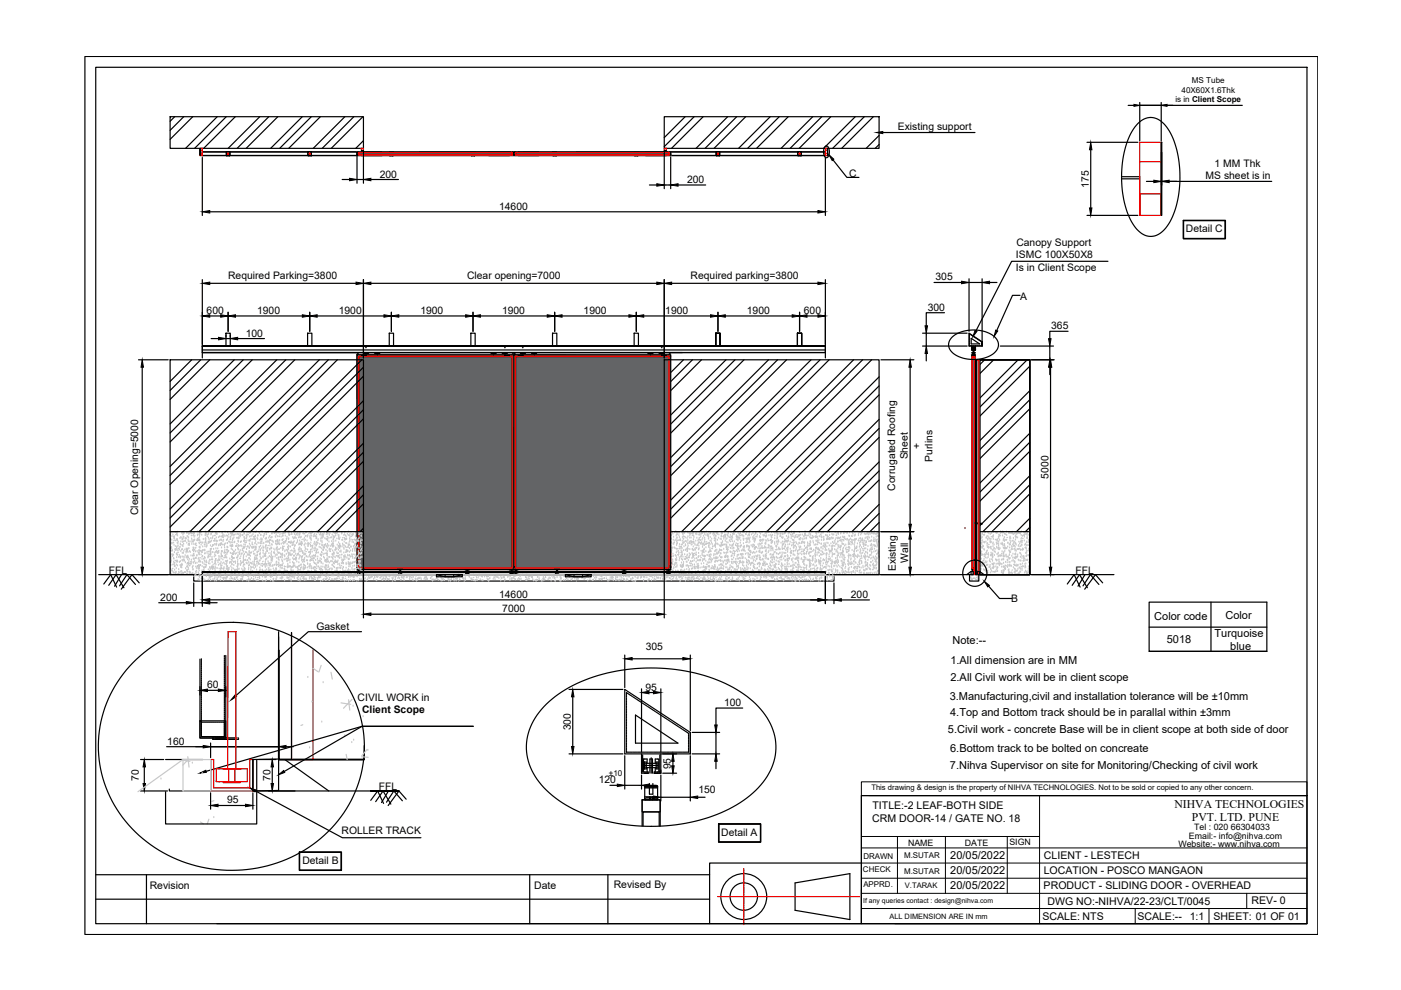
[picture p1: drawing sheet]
<svg xmlns="http://www.w3.org/2000/svg" width="297mm" height="210mm" viewBox="0 0 297 210" stroke-linecap="round" stroke-linejoin="round" font-family="sans-serif">
<defs><g id="words">
<g font-size="2.5">
<text x="249" y="171.3">NIHVA TECHNOLOGIES</text>
<text x="252.7" y="174.1">PVT. LTD. PUNE</text>
</g>
<g font-size="2.3">
<text x="244.7" y="131.3">Color code</text>
<text x="259.8" y="131.3">Color</text>
<text x="202" y="136.6">Note:--</text>
<text x="247.4" y="136.2">5018</text>
<text x="257.5" y="135">Turquoise</text>
<text x="260.9" y="137.8">blue</text>
<text x="201.5" y="140.8">1.All dimension are in MM</text>
<text x="201.3" y="148.3">3.Manufacturing,civil and installation tolerance will be ±10mm</text>
<text x="201.5" y="144.4">2.All Civil work will be in client scope</text>
<text x="201" y="155.5">5.Civil work - concrete Base will be in client scope at both side of door</text>
<text x="201.5" y="151.8">4.Top and Bottom track should be in parallal within ±3mm</text>
<text x="201.5" y="159.5">6.Bottom track to be bolted on concreate</text>
<text x="201.4" y="163">7.Nihva Supervisor on site for Monitoring/Checking of civil work</text>
<text x="201.5" y="182.1">20/05/2022</text>
<text x="201.5" y="185.3">20/05/2022</text>
<text x="201.5" y="188.5">20/05/2022</text>
</g>
<g font-size="2.2">
<text x="190.4" y="27.7">Existing support</text>
<text x="257.5" y="35.4">1 MM Thk</text>
<text x="80.5" y="37.6">200</text>
<text x="145.7" y="38.8">200</text>
<text x="180.1" y="37.5">C</text>
<text x="230.8" y="39.8" transform="rotate(-90 230.8 39.8)">175</text>
<text x="255.6" y="38">MS sheet is in</text>
<text x="105.8" y="44.5">14600</text>
<text x="215.5" y="52.1">Canopy Support</text>
<text x="251.4" y="49.3">Detail C</text>
<text x="48.4" y="59.2">Required Parking=3800</text>
<text x="99" y="59.2">Clear opening=7000</text>
<text x="146.4" y="59.2">Required parking=3800</text>
<text x="198.3" y="59.5">305</text>
<text x="215.4" y="54.7">ISMC 100X50X8</text>
<text x="215.4" y="57.4">Is in Client Scope</text>
<text x="196.7" y="65.9">300</text>
<text x="216.3" y="63.7">A</text>
<text x="43.8" y="66.6">600</text>
<text x="52.1" y="71.4">100</text>
<text x="54.5" y="66.6">1900</text>
<text x="71.8" y="66.6">1900</text>
<text x="89.1" y="66.6">1900</text>
<text x="106.4" y="66.6">1900</text>
<text x="123.7" y="66.6">1900</text>
<text x="141.1" y="66.6">1900</text>
<text x="158.4" y="66.6">1900</text>
<text x="170.4" y="66.6">600</text>
<text x="222.9" y="69.8">365</text>
<text x="195.1" y="95.1" transform="rotate(-90 195.1 95.1)">+</text>
<text x="192.5" y="97.4" transform="rotate(-90 192.5 97.4)">Sheet</text>
<text x="197.7" y="97.9" transform="rotate(-90 197.7 97.9)">Purlins</text>
<text x="222.3" y="101.5" transform="rotate(-90 222.3 101.5)">5000</text>
<text x="189.8" y="104.1" transform="rotate(-90 189.8 104.1)">Corrugated Roofing</text>
<text x="29.3" y="109.2" transform="rotate(-90 29.3 109.2)">Clear Opening=5000</text>
<text x="192.5" y="119.3" transform="rotate(-90 192.5 119.3)">Wall</text>
<text x="23.1" y="121.7">FFL</text>
<text x="189.9" y="121.1" transform="rotate(-90 189.9 121.1)">Existing</text>
<text x="228" y="121.6">FFL</text>
<text x="34" y="127.4">200</text>
<text x="105.8" y="126.8">14600</text>
<text x="106.5" y="129.8">7000</text>
<text x="180.4" y="126.8">200</text>
<text x="214.4" y="127.6">B</text>
<text x="67.1" y="133.5">Gasket</text>
<text x="136.9" y="137.8">305</text>
<text x="43.9" y="145.9">60</text>
<text x="75.8" y="148.6">CIVIL WORK in</text>
<text x="136.8" y="146.4">95</text>
<text x="153.5" y="149.7">100</text>
<text x="76.8" y="151.3">Client Scope</text>
<text x="121" y="154.8" transform="rotate(-90 121 154.8)">300</text>
<text x="35.5" y="157.9">160</text>
<text x="29.4" y="165.6" transform="rotate(-90 29.4 165.6)">70</text>
<text x="57.4" y="165.6" transform="rotate(-90 57.4 165.6)">70</text>
<text x="80.3" y="167.5">FFL</text>
<text x="126.9" y="166.1">120</text>
<text x="142.3" y="163.1" transform="rotate(-90 142.3 163.1)">95</text>
<text x="48.2" y="170.3">95</text>
<text x="148.1" y="168.1">150</text>
<text x="185" y="171.5">TITLE:-2 LEAF-BOTH SIDE</text>
<text x="72.4" y="176.8">ROLLER TRACK</text>
<text x="152.9" y="177.2">Detail A</text>
<text x="184.9" y="174.2">CRM DOOR-14 / GATE NO. 18</text>
<text x="64.1" y="183.2">Detail B</text>
<text x="221.3" y="185.4">LOCATION - POSCO MANGAON</text>
<text x="221.3" y="182.2">CLIENT - LESTECH</text>
<text x="31.7" y="188.6">Revision</text>
<text x="113.3" y="188.6">Date</text>
<text x="130.1" y="188.3">Revised By</text>
<text x="221.3" y="188.6">PRODUCT - SLIDING DOOR - OVERHEAD</text>
<text x="222.1" y="191.8">DWG NO:-NIHVA/22-23/CLT/0045</text>
<text x="265.4" y="191.8">REV- 0</text>
<text x="221" y="195">SCALE: NTS</text>
<text x="241.1" y="195">SCALE:--</text>
<text x="252.2" y="195">1:1</text>
<text x="257.3" y="195">SHEET: 01 OF 01</text>
</g>
<g font-size="1.9">
<text x="192.5" y="179.3">NAME</text>
<text x="204.6" y="179.4">DATE</text>
<text x="214" y="179.2">SIGN</text>
<text x="249.8" y="179.6">Website:- www.nihva.com</text>
<text x="252.1" y="177.8">Email:- info@nihva.com</text>
<text x="253.2" y="176">Tel : 020 66304033</text>
</g>
<g font-size="1.7">
<text x="252.7" y="17.6">MS Tube</text>
<text x="249.2" y="21.7">is in Client Scope</text>
<text x="250.5" y="19.6">40X60X1.6Thk</text>
<text x="129.1" y="164.5">±10</text>
<text x="183" y="184.9">CHECK</text>
<text x="183" y="182.1">DRAWN</text>
<text x="191.7" y="185.2">M.SUTAR</text>
<text x="191.7" y="182">M.SUTAR</text>
<text x="183" y="188.1">APPRD.</text>
</g>
<g font-size="1.6">
<text x="184.7" y="167.6">This drawing &amp; design is the property of NIHVA TECHNOLOGIES. Not to be sold or copied to any other concern.</text>
<text x="191.8" y="188.2">V.TARAK</text>
<text x="188.6" y="194.8">ALL DIMENSION ARE IN mm</text>
</g>
<text font-size="1.5" x="183" y="191.4">If any queries contact : design@nihva.com</text>
</g></defs>
<!-- layer: 0 -->
<g fill="#cd6928" stroke="#cd6928" stroke-width=".21">
<path d="M75.7 75.2h33.2v.4zM75.7 75.2l.4 .4h32.8zM75.7 75.2l.4 .4h-.4z"/>
<path d="M108.6 75.6l.3 44.8v-44.8zM108.6 75.6l.3 44.8h-.3z"/>
<path d="M75.7 75.6l.4 44.8v-44.8zM75.7 75.6l.4 44.8h-.4z"/>
<path d="M75.7 120.4l33.2 .4v-.4zM75.7 120.4l33.2 .4h-33.2z"/>
<path d="M108.9 75.2h33.3v.4zM108.9 75.2l.4 .4h32.9zM108.9 75.2l.4 .4h-.4z"/>
<path d="M141.8 75.6l.4 44.8v-44.8zM141.8 75.6l.4 44.8h-.4z"/>
<path d="M108.9 75.6l.4 44.8v-44.8zM108.9 75.6l.4 44.8h-.4z"/>
<path d="M108.9 120.4l33.3 .4v-.4zM108.9 120.4l33.3 .4h-33.3z"/>
<path d="M206.1 75.3l.6 .4v-.4zM206.1 75.3l.6 .4h-.6z"/>
<path d="M206.7 75.7v45.2zM206.7 75.7v45.2z"/>
<path d="M206.1 75.7l.1 45.2zM206.1 75.7l.1 45.2z"/>
<path d="M206.1 120.9h.6zM206.1 120.9h.6z"/>
<path d="M206.2 75.7l.5 44.8v-44.8zM206.2 75.7l.5 44.8h-.5z"/>
<path d="M76.1 32.3l32.8 .1zM76.1 32.3l32.8 .1z"/>
<path d="M75.7 32.3l.4 .1zM75.7 32.3l.4 .1z"/>
<path d="M108.6 32.4l.3 .4v-.4zM108.6 32.4l.3 .4h-.3z"/>
<path d="M76.1 32.8l32.8 .1zM76.1 32.8l32.8 .1z"/>
<path d="M75.7 32.4l.4 .5v-.5zM75.7 32.4l.4 .5h-.4z"/>
<path d="M109.3 32.3l32.9 .1zM109.3 32.3l32.9 .1z"/>
<path d="M108.9 32.3l.4 .1zM108.9 32.3l.4 .1z"/>
<path d="M141.8 32.4l.4 .4v-.4zM141.8 32.4l.4 .4h-.4z"/>
<path d="M109.3 32.8l32.9 .1zM109.3 32.8l32.9 .1z"/>
<path d="M108.9 32.4l.4 .5v-.5zM108.9 32.4l.4 .5h-.4z"/>
</g>
<g fill="none" stroke="#000" stroke-width=".25">
<path d="M18 12h261.4v186.1h-261.4zM20.3 14.3h256.8v181.5h-256.8zM36.1 24.7h41v6.8h-41zM37 24.7l-.9 1M39 24.7l-2.9 2.9M40.9 24.7l-4.8 4.8M42.4 31.5v1.5zM42.9 32.2h132.1v.8h-132.1zM42.9 33.4v12.3M42.9 32.2h132.1M42.9 33h132.1M46.1 24.7l-6.8 6.8"/>
<path d="M48 24.7l-6.7 6.8M48 32.2h.7v.8h-.7zM48 32.2v.8M48.1 32.2v.8M48.6 32.2v.8M48.7 32.2v.8M49.9 24.7l-6.7 6.8M55.1 24.7l-6.7 6.8M57 24.7l-6.7 6.8M58.9 24.7l-6.7 6.8M64.1 24.7l-6.7 6.8M65.3 32.2h.7v.8h-.7z"/>
<path d="M65.3 32.2v.8M65.4 32.2v.8M65.9 32.2v.8M66 24.7l-6.7 6.8M66 32.2v.8M67.9 24.7l-6.7 6.8M72.5 38.1h1.6M73.1 24.7l-6.7 6.8M75 24.7l-6.7 6.8M75.7 32.3h33.2v.6h-33.2zM75.7 32.3h.4v.6h-.4zM75.7 32.7v6.2"/>
<path d="M75.7 38.1h1.4M76.1 32.4h32.5v.4h-32.5zM76.6 32.2h4.4v.8h-4.4zM76.7 31.9h.3v.3h-.3zM76.9 24.7l-6.7 6.8M77.1 31.8v7.1M77.1 29.8l-1.7 1.7M78 32.3h.5v.1h-.5zM78 32.8h.5v.1h-.5zM78.6 38.1h5.9M79.1 32.3h.5v.1h-.5zM79.1 32.8h.5v.1h-.5z"/>
<path d="M82.6 32.2h.7v.8h-.7zM82.6 32.2v.8M82.7 32.2v.8M83.2 32.2v.8M83.3 32.2v.8M99.9 32.2h.7v.8h-.7zM99.9 32.2v.8M100 32.2v.8M100.6 32.2v.8M103.6 32.2h4.4v.8h-4.4zM105 32.3h.5v.1h-.5zM105 32.8h.5v.1h-.5z"/>
<path d="M106.1 32.3h.6v.1h-.6zM106.1 32.8h.6v.1h-.6zM108.6 32.3h.3v.6h-.3zM108.9 32.3h33.3v.6h-33.3zM108.9 32.3h.4v.6h-.4zM109.3 32.4h32.5v.4h-32.5zM109.9 32.2h4.3v.8h-4.3zM111.2 32.3h.5v.1h-.5zM111.2 32.8h.5v.1h-.5zM112.3 32.3h.6v.1h-.6zM112.3 32.8h.6v.1h-.6zM117.3 32.2h.6v.8h-.6z"/>
<path d="M117.3 32.2v.8M117.9 32.2v.8M134.6 32.2h.6v.8h-.6zM134.6 32.2v.8M135.2 32.2v.8M136.9 32.2h4.4v.8h-4.4zM137.7 39.2h1.6M138.2 32.3h.6v.1h-.6zM138.3 32.8h.5v.1h-.5zM139.4 32.3h.5v.1h-.5zM139.4 32.8h.5v.1h-.5zM140.8 24.7h45.6v6.8h-45.6z"/>
<path d="M140.8 31.8v8.2M140.8 39.2h1.4M140.9 31.9h.3v.3h-.3zM141.8 32.3h.4v.6h-.4zM142.2 33.3v6.7M143.8 39.2h5.8M145.3 24.7l-4.5 4.5M147.2 24.7l-6.4 6.4M149.1 24.7l-6.7 6.8M151.9 32.2h.7v.8h-.7zM151.9 32.2v.8M152.5 32.2v.8"/>
<path d="M152.6 32.2v.8M154.3 24.7l-6.7 6.8M156.2 24.7l-6.7 6.8M158.1 24.7l-6.7 6.8M163.3 24.7l-6.7 6.8M165.2 24.7l-6.7 6.8M167.1 24.7l-6.7 6.8M169.2 32.2h.7v.8h-.7zM169.2 32.2v.8M169.8 32.2v.8M169.9 32.2v.8M172.3 24.7l-6.7 6.8"/>
<path d="M174.2 24.7l-6.7 6.8M175 33.4v12.3M175 31a.62 .62 0 0 1 .7 .1 .62 .62 0 0 1 .1 .7 1.3 1.3 0 0 1-.6 1.6 1.77 1.77 0 0 1-.2-2.4zM175.5 31.5v1.5zM176.1 24.7l-6.7 6.8M176.6 33.9l3 3.7h2.5M181.3 24.7l-6.7 6.8M183.3 24.7l-6.8 6.8M185.2 24.7l-6.7 6.8M186.4 28.7l-2.8 2.8M186.4 30.6l-.8 .9M187.2 28.1h19.5"/>
<path d="M230.5 30.2h10.8M231.3 31.8v12.3M237.8 37.5h3.8v8.2M237.8 37.9h3.8M239.2 22.3h1.2M241.2 26.2a3.6 3.6 0 0 1 5.9 .4 18.8 18.8 0 0 1 3 12.9 15.3 15.3 0 0 1-3.5 9.5 3.6 3.6 0 0 1-5.8-.7 19.4 19.4 0 0 1-2.9-13.1 15.1 15.1 0 0 1 3.3-9zM241.6 22.3h4.6h-4.6M241.6 21.7v8.2M243.1 38.5h1.5M246.2 30.2h.1v15.5h-.1zM246.2 38.5h.1h-.1M246.2 21.7v8.2"/>
<path d="M246.2 32.3v7M246.2 22.3h17.2M246.3 32.3v7M246.3 38.5h23.3M42.9 59.3v16.6M44.5 44.9h128.9M77.1 59.3v16.6M140.8 59.3v16.6M175 59.3v16.6M198 59.9h5.9M205.5 59.1v11.2M205.5 59.9h2.7"/>
<path d="M208.2 59.1v13.9M209.8 59.9h1.6M230.5 45.7h10.8M234.9 55.4h-20.4l-7.6 14.7M250.9 46.7h8.9v3.9h-8.9zM250.9 46.8h8.9v3.8h-8.9zM29.4 76.3h6.3M30.2 77.9v42.4M36.1 76.3h41v45.5h-41zM40.6 76.3l-4.5 4.6M42.6 76.3l-6.5 6.5M42.9 73.4v1.4h132.1v-1.4h-132.1h132.1"/>
<path d="M42.9 74.2h132.1M42.9 73.4h132.1M44.5 76.3l-8.4 8.4M44.5 60.1h31M44.5 67h2.3M44.8 71.8h1.5M47.9 70.6h.9v2.8h-.9zM47.9 71v.5M47.9 71.8h.9M48.4 66.2v4.1M48.8 71v.5M49.7 76.3l-13.6 13.6"/>
<path d="M49.9 67h14.2M50.4 71.8h5.7M51.6 76.3l-15.5 15.5M53.5 76.3l-17.4 17.4M58.7 76.3l-22.6 22.6M60.6 76.3l-24.5 24.5M62.5 76.3l-26.4 26.4M65.2 70.6h.9v2.8h-.9zM65.7 66.2v4.1M67.2 67h14.2M67.7 76.3l-31.6 31.6M69.6 76.3l-33.5 33.5"/>
<path d="M71.5 76.3l-35.4 35.4M75.7 75.2h33.2v45.6h-33.2zM75.7 74.8l.4 .3M76.1 75.6h32.5v44.8h-32.5zM76.6 75.4h1.1M76.6 75.3h1.1M76.7 76.3l-36.4 36.4M77.1 77.9l-34.9 34.8M77.1 79.8l-33 32.9M77.1 74.9h1.1M77.1 74.9h1M77.5 75.2h.2"/>
<path d="M77.5 73.7h.2M78.6 60.1h60.7M79.4 74.9h1.1M79.5 74.9h1M79.9 75.2h.2M82.5 70.6h.9v2.8h-.9zM83 66.2v4.1M84.6 67h14.1M99.8 70.6h.9v2.8h-.9zM100.3 66.2v4.1M101.9 67h14.1M104.1 74.9h1.1"/>
<path d="M104.2 74.9h1M104.6 75.2h.1M106.5 74.9h1.1M106.5 74.9h1M107 75.2h.1M107 73.7h.1M107 75.4h1M107 75.3h1M108.6 75.1l.3-.3 .4 .3M108.9 75.2h33.3v45.6h-33.3zM109.3 75.6h32.5v44.8h-32.5zM109.9 75.4h1"/>
<path d="M109.9 75.3h1M110.3 74.9h1.1M110.4 74.9h1M110.8 75.2h.1M110.8 73.7h.1M112.7 74.9h1.1M112.7 74.9h1M113.2 75.2h.1M117.1 70.6h1v2.8h-1zM117.6 66.2v4.1M119.2 67h14.1M134.5 70.6h.9v2.8h-.9z"/>
<path d="M134.9 66.2v4.1M136.5 67h14.1M137.4 74.9h1.1M137.4 74.9h1M137.8 75.2h.2M139.7 74.9h1.1M139.8 74.9h1M140.2 75.2h.2M140.2 73.7h.2M140.2 75.4h1.1M140.2 75.3h1.1M140.8 76.3h45.6v45.5h-45.6z"/>
<path d="M142.2 74.8l-.4 .3M142.4 60.1h31M144.7 74.8h-101.8h132.1M144.9 76.3l-4.1 4.1M146.8 76.3l-6 6M148.7 76.3l-7.9 7.9M151.8 70.6v2.8h.9v-2.8h-.9h.9v2.8h-.9zM152.2 66.2v4.1M153.8 67h14.2M153.9 76.3l-13.1 13.1M155.8 76.3l-15 15M157.7 76.3l-16.9 16.9"/>
<path d="M162.9 76.3l-22.1 22.1M164.9 76.3l-24.1 24M166.8 76.3l-26 25.9M169.1 70.6v2.8h.9v-2.8h-.9h.9v2.8h-.9zM169.5 66.2v4.1M171.1 67h2.3M172 76.3l-31.2 31.1M173.9 76.3l-33.1 33M175.8 76.3l-35 34.9M181 76.3l-36.5 36.4M182.9 76.3l-36.4 36.4M184.8 76.3l-36.4 36.4"/>
<path d="M186.4 79.9l-32.8 32.8M186.8 76.3h7M193 77.9v33.3M195.6 73.4h9.5M195.6 70.6h9.5M196.4 70.6v2.8M196.4 75v1.5M200.2 66.3h-3.8v2.8M201.9 71.4a7.5 7.5 0 0 1 9.2 .3 2.26 2.26 0 0 1-.9 3.6 7.7 7.7 0 0 1-8.4-.7 2.09 2.09 0 0 1 .1-3.2zM205.5 71.1v.3M205.5 71.5v.3M205.5 71.9v.3"/>
<path d="M205.5 72.3v.3M205.5 72.7v.3M205.5 73.1v.2h.3M205.8 70.9l-.3-.1v.2M205.9 71l.2 .2M205.9 73.3h.3M205.9 71.7l1.8 1.2h-1.8zM206 73.4v.8h.3l-.3-.1v-.7M206.1 73.7v.3v-.3M206.1 73.9h.6M206.1 73.8h.6M206.1 73.7v.3"/>
<path d="M206.1 75.3h.6v45.6h-.6zM206.1 75.3h.6v.4h-.6zM206.1 75.3h.6M206.1 75.2h.6M206.1 74.8v.5M206.2 75.7h.5v45.2h-.5zM206.2 75.3h.1M206.2 71.2l.2 .2M206.2 73.8v-.2h-.1v.5M206.2 74v.1M206.3 73.3h.3M206.4 75.2v.1"/>
<path d="M206.4 73.5v.7M206.5 75.2v.1M206.5 73.6v1.5h-.2l.1-1.5 .1 .6M206.5 74.1h.3M206.6 71.5l.2 .1M206.6 73.8v-.2h.1v.5M206.6 73.7l.1 .3zM206.6 75.3h.1M206.7 74.8h-.6h.6M206.7 74.8h-.6M206.7 74.8v.5M206.7 73.3h.3"/>
<path d="M206.8 74.1h.1M206.8 73.4v.7M206.8 74.1l-.1 .1M206.8 76.3h.3v45.5h-.3zM206.8 73.4v.8h-.3l.1-.2M206.9 71.7l.2 .1M207.1 73.3h.3M207.2 71.9l.3 .2M207.5 73.3h.3M207.6 72.1l.2 .2M207.7 76.3h10.6v45.5h-10.6zM207.7 76.3v45.5h10.6v-45.5h-10.6h10.6v45.5h-10.6z"/>
<path d="M207.9 72.4l.3 .1v.3M208.2 73v.3h-.3M208.2 72.5v.9v-.9M208.2 72.5l-2.7-1.9v2.8h2.7M208.8 76.3l-1.1 1.1M210.7 76.3l-3 3M212.1 73.4h11.3M215.9 76.3l-8.2 8.2M216.3 62.6h-1.6l-3.4 7.5M217.8 76.3l-10.1 10.1M218.3 77.6l-10.6 10.7M218.6 76.3h4.9"/>
<path d="M222.6 73.4v2.9M222.6 77.9v1.5M222.7 77.9v42.4M226.5 70.2h-3.9v1.6M77.1 85l-27.8 27.7M77.1 94l-18.8 18.7M77.1 86.9l-25.9 25.8M77.1 95.9l-16.9 16.8M77.1 88.8l-24 23.9M77.1 97.8l-15 14.9M186.4 88.9l-23.8 23.8M186.4 97.9l-14.8 14.8"/>
<path d="M186.4 81.8l-30.9 30.9M186.4 90.8l-21.9 21.9M186.4 99.9l-12.9 12.8M186.4 83.7l-29 29M186.4 92.7l-20 20M218.3 82.8l-10.6 10.7M218.3 91.9l-10.6 10.6M218.3 84.8l-10.6 10.6M218.3 93.8l-10.6 10.6M218.3 86.7l-10.6 10.6M218.3 95.7l-10.6 10.6M36.1 112.7h41v18.3"/>
<path d="M76.1 120l-.4 .3M77.1 103l-9.8 9.7M77.1 104.9l-7.9 7.8M77.1 106.8l-5.9 5.9M77.1 112l-.8 .7M108.6 120l.3 .3 .4-.3M140.8 112.7h45.6M141.8 120l.4 .3M186.4 107l-5.8 5.7M186.4 108.9l-3.9 3.8M186.4 101.8l-11 10.9M186.4 110.8l-2 1.9"/>
<path d="M186.8 112.7h7M193 114.3v6M205 119.5a2.62 2.62 0 0 1 3.3-.1 2.62 2.62 0 0 1 .7 3.2 2.57 2.57 0 0 1-3.2 1.5 2.57 2.57 0 0 1-1.6-3.2l.2-.6zM206.9 111l1.2 .2M207.7 112.7h10.6M208.1 111l-1.2-.2-.2 .2M218.3 100.9l-10.6 10.6M218.3 102.8l-9.9 9.9M218.3 104.7l-8 8M218.3 109.9l-2.8 2.8M218.3 111.8l-.9 .9M20.9 121.8h185.5"/>
<path d="M22 123.8l1.5-2 1.2 2.7M23.1 124.1l1.5-2.3 1.7 2.8M25.8 121.8l-1.5 2.5M28.7 123.9l-1.8-2.1-1.6 2.4M29.5 123.6l-1.5-1.8-2.3 3.1M33.7 127.8h5.8M41.1 121.8v1.4h135.7v-1.4M41.1 123.6v5M41.1 127.8h1.8M42.7 139.7v.2M42.9 121.2h132.1v.2h-132.1zM42.9 121.4h132.1v.4h-132.1z"/>
<path d="M42.9 122.2v6.4M44.5 127.8h1.5M44.5 127.2h128.9M47.6 139v.3M47.6 139.5v.2M47.6 139.9v.2M47.9 139v17.5h-5.5v-16.7M59.1 137.8v23.2h18.1h-18.1v-23.2v23.2h18.1h-18.1zM59.1 133.9v27.1h2.7v-26.9M59.1 135v26h18.1v-2.9M75.7 120.8h.9zM75.8 121.3h.7v.3h-.7z"/>
<path d="M76.1 120.8v.5M76.2 120.8v.5M76.6 133.9h-11.2l-15.4 13.6M78.6 130.2h60.7M84.4 120.7h.9zM84.5 121.2h.7v.3h-.7zM84.8 120.7v.5M84.9 120.7v.5M94.4 121.8v.5l-1.9-.5v.5h5.5v-.5l-1.8 .5h-1.8M96.2 121.8v.5M98.6 120.8h.9zM98.7 121.3h.7v.3h-.7z"/>
<path d="M99 120.8v.5M99.2 120.8v.5M108 120.8h.9zM108.2 121.3h.6v.3h-.6zM108.4 120.8v.5M108.6 120.8v.5M108.9 120.8h1zM109.1 121.3h.6v.3h-.6zM109.3 120.8v.5M109.5 120.8v.5M117.6 120.7h1zM117.8 121.2h.6v.3h-.6z"/>
<path d="M118 120.7v.5M118.2 120.7v.5M121.7 121.8v.5l-1.8-.5v.5h5.4v-.5l-1.8 .5h-1.8M123.5 121.8v.5M131.9 120.8h.9zM132 121.3h.7v.3h-.7zM132.2 120.8v.5M132.4 120.8v.5M132.5 138.9v6.9M134 139.7h10.8M140.8 121.6v9.4M141.3 120.8h.9z"/>
<path d="M141.4 121.3h.7v.3h-.7zM141.6 120.8v.5M141.8 120.8v.5M146.4 138.9v16M171.9 127.2h1.5M175 122.2v5.8M175 127.2h1.8M176.8 123.6v4.4M178.4 127.2h5.9M205.6 121.8v1.4h1.9v-1.4M205.9 121.2h.4v.6h-.4zM205.9 121.2l-.9 .6"/>
<path d="M206.1 120.5h.6v.4h-.6zM207.2 121.2h.5v.6h-.5zM207.4 121.8h28.8M207.7 121.2h.1M207.9 121.3l.1 .1M208 121.4l.1 .1M208.2 121.5l.1 .1M208.4 121.6l.1 .1M208.5 121.8h.1M209.6 124.3l2.3 2.6h2.6M218.7 121.8h4.8M226.3 123.8l1.4-2 1.3 2.7"/>
<path d="M227.3 124.1l1.6-2.3 1.6 2.8M230 121.8l-1.4 2.5M233 123.9l-1.8-2.1-1.6 2.4M233.8 123.6l-1.5-1.8-2.3 3.1M243.6 127.7h25v10.4h-25zM243.6 133h25M243.6 138.1h25M256.8 127.7v10.4M28.2 140.5a29.4 29.4 0 0 1 44.8 4 25.2 25.2 0 0 1-7.5 35.2 29.5 29.5 0 0 1-40.2-7.3 24.9 24.9 0 0 1 2.9-31.9zM35.3 158.3h9.4M42.4 152.8h5.5v3.7h-5.5zM42.4 145.6v1.8"/>
<path d="M42.7 156v.2h.3h-.3v-.2M42.7 140v.3M42.7 140.4v.3M42.7 140.8v.3M42.7 141.2v.3M42.7 141.6v.3M42.7 142.1v.2M42.7 142.5v.2M42.7 142.9v.3M42.7 143.3v.3M42.7 143.7v.3M42.7 144.1v.3"/>
<path d="M42.7 144.5v.3M42.7 144.9v.3M42.7 145.3v.3M42.7 145.7v.3M42.7 146.2v.2M42.7 146.6v.2M42.7 147v.2M42.7 147.4v.3M42.7 147.8v.3M42.7 148.2v.3M42.7 148.6v.3M42.7 149v.3"/>
<path d="M42.7 149.4v.3M42.7 149.8v.3M42.7 150.3v.2M42.7 150.7v.2M42.7 151.1v.3M42.7 151.5v.3M42.7 151.9v.3M42.7 152.3v.3M42.7 152.7v.3M42.7 153.1v.3M42.7 153.5v.3M42.7 153.9v.3"/>
<path d="M42.7 154.3v.3M42.7 154.7v.3M42.7 155.1v.3M42.7 155.5v.4M43 153.1h-.3v.3M43.1 156.2h.3M43.1 153.1h.3M43.6 156.2h.2M43.6 153.1h.2M44 156.2h.2M44 153.1h.2M44 146.4h2.3"/>
<path d="M44.4 156.2h.3M44.4 153.1h.3M44.7 157.5v3.1M44.8 156.2h.3M44.8 153.1h.3M45.2 156.2h.3M45.2 153.1h.3M45.6 156.2h.3M45.6 153.1h.3M46 156.2h.3M46 153.1h.3M46.4 156.2h.3"/>
<path d="M46.4 153.1h.3M46.8 156.2h.3M46.8 153.1h.3M47.2 153.1h.4M47.6 153v3.2h-.4h.4v-.2M47.6 140.3v.2M47.6 140.7v.3M47.6 141.1v.3M47.6 141.5v.3M47.6 141.9v.3M47.6 142.3v.3M47.6 142.7v.3"/>
<path d="M47.6 143.1v.3M47.6 143.6v.2M47.6 144v.2M47.6 144.4v.2M47.6 144.8v.3M47.6 145.2v.3M47.6 145.6v.3M47.6 146v.3M47.6 146.4v.3M47.6 146.8v.3M47.6 147.2v.3M47.6 147.6v.3"/>
<path d="M47.6 148.1v.2M47.6 148.5v.2M47.6 148.9v.3M47.6 149.3v.3M47.6 149.7v.3M47.6 150.1v.3M47.6 150.5v.3M47.6 150.9v.3M47.6 151.3v.3M47.6 151.8v.2M47.6 152.2v.2M47.6 152.6v.2"/>
<path d="M47.9 145.6v2.2M59.1 158.3h-14.4h14.4M59.1 157.5v3.1M60.6 158.3h1.6M115.9 149.3a31.1 31.1 0 0 1 19-7.6 35.6 35.6 0 0 1 23.5 5.9 13.5 13.5 0 0 1 6.1 11.8 15 15 0 0 1-7.5 10.8 37.9 37.9 0 0 1-28.2 3.9 25.1 25.1 0 0 1-14.9-8.9 11.6 11.6 0 0 1 1.4-15.4zM120.7 159.8h11.4M120.7 146.2h11.4M121.4 147.7v10.6M132.5 146.2l13.9 9.1v4.5h-13.9zM132.8 147.2v.3M132.8 147.6v.2M132.8 147.9v.3"/>
<path d="M132.8 148.3v.2M132.8 148.6v.2M132.8 148.9v.3M132.8 149.3v.2M132.8 149.6v.3M132.8 150v.2M132.8 150.3v.2M132.8 150.7v.2M132.8 151v.2M132.8 151.3v.3M132.8 151.7v.2M132.8 152v.3"/>
<path d="M132.8 152.4v.2M132.8 152.7v.2M132.8 153v.3M132.8 153.4v.2M132.8 153.7v.3M132.8 154.1v.2M132.8 154.4v.2M132.8 154.8v.2M132.8 155.1v.2M132.8 155.4v.3M132.8 155.8v.2M132.8 156.1v.2"/>
<path d="M132.8 156.5v.2M132.8 156.8v.2M132.8 157.2v.2M132.8 157.5v.2M132.8 157.8v.3M132.8 158.2v.2M132.8 158.5v.2M132.8 158.9v.2M132.8 159.2v.3h.2M132.9 146.9h-.1v.2M133 147l.2 .1M133.1 159.5h.3"/>
<path d="M133.3 147.2l.2 .1M133.5 159.5h.2M133.6 147.4l.2 .1M133.8 159.5h.2M133.9 147.5l.2 .2M134.2 159.5h.2M134.2 147.7l.2 .2M134.5 147.9l.1 .1M134.5 159.5h.2M134.7 151.6l9 6h-9zM134.7 148.1l.2 .1M134.9 159.5h.2"/>
<path d="M135 148.3l.2 .1M135.2 159.5h.2M135.3 148.5l.2 .1M135.5 159.5h.3M135.6 148.7l.2 .1M135.9 159.5h.2M135.9 148.9l.2 .1M136 159.8v4.1h1.4v-.2h-1.2v-3.6M136 146.1v13.3M136.2 149l.2 .2M136.2 159.5h.2M136.5 149.2l.1 .2"/>
<path d="M136.6 159.5h.2M136.7 149.4l.2 .1M136.9 159.5h.2M137 149.6l.2 .1M137.2 159.5h.3M137.3 149.8l.2 .1M137.6 159.5h.2M137.6 150l.2 .1M137.6 146.8h.9M137.9 150.2l.2 .1M137.9 159.5h.3M138.2 150.4l.2 .1"/>
<path d="M138.3 159.5h.2M138.5 150.5l.1 .2M138.6 159.5h.2M138.7 150.7l.2 .2M138.9 159.5h.3M139 150.9l.2 .1M139.3 159.5h.2M139.3 151.1l.2 .1M139.6 151.3l.2 .1M139.6 159.5h.3M139.9 151.5l.2 .1M140 159.5h.2"/>
<path d="M140.1 159.8v4.1h-1.4v-.2h1.2v-3.6M140.1 146.1v13.3M140.2 151.7l.2 .1M140.3 159.5h.2M140.5 151.8l.1 .2M140.7 159.5h.2M140.7 152l.2 .2M141 159.5h.2M141 152.2l.2 .2M141.3 152.4l.2 .1M141.3 159.5h.3M141.6 152.6l.2 .1"/>
<path d="M141.7 159.5h.2M141.9 152.8l.2 .1M142 159.5h.3M142.2 153l.2 .1M142.4 159.5h.2M142.5 153.2l.1 .1M142.7 159.5h.2M142.7 153.4l.2 .1M143 153.5l.2 .2M143 159.5h.3M143.3 153.7l.2 .1M143.4 159.5h.2"/>
<path d="M143.6 153.9l.2 .1M143.7 159.5h.3M143.9 154.1l.2 .1M144.1 159.5h.2M144.2 154.3l.2 .1M144.4 159.5h.2M144.5 154.5l.1 .1M144.7 154.7l.2 .1M144.8 159.5h.2M145 154.9l.2 .1M145.1 159.5h.2M145.3 155l.2 .2"/>
<path d="M145.4 159.5h.3M145.6 155.2l.2 .2M145.9 155.4l.1 .3M146 159.2v.3h-.2M146 155.8v.3M146 156.2v.2M146 156.5v.2M146 156.9v.2M146 157.2v.2M146 157.5v.3M146 157.9v.2M146 158.2v.2"/>
<path d="M146 158.6v.2M146 158.9v.2M146.7 159.8h5.9M146.7 155.3h5.9M151.8 155.3v4.5M157.5 150.1h-5.7v3.6M29.8 161h4.9M29.8 167.7h5.7M30.6 162.6v3.5M35.1 161h7.9M43.7 163.5l33.1-9.5h23.5h-23.5l-16.5 9.6M44.7 161v6.7h-8.8v-.4"/>
<path d="M44.7 168.1v3.5M46.2 170.8h5.8M53.6 161v6.7h31h-6M53.6 168.1v3.5M53.6 161l5.5-.1v6.7l-5.5 .1zM54.2 167.7l18.4 9.9h16.6M54.4 161v13.7h-19.3v-6.8M54.8 161h3.7M56.9 167.7h5.6M57.7 162.6v3.5M60.4 161l9.3 6.7M78.6 169.7l1.5-2 1.2 2.6"/>
<path d="M79.7 170l1.5-2.3 1.7 2.8M82.4 167.7l-1.5 2.5M85.3 169.8l-1.8-2.1-1.6 2.4M86.1 169.4l-1.5-1.7-2.3 3.1M129.3 166.5h1.6M132.5 160.2v7.1M132.5 166.5h3.5M136 164.3v3M136.1 175.1v-5.5h3.9v5.6M136.1 169.6h3.9v2.5h-3.9zM136.3 175.1v-3h3.5v3.1M136.6 161.6v1.4v-1.4"/>
<path d="M136.6 162.3h2.9M136.6 162.6h.4M136.6 162h.4M136.6 161.6h.4v1.4h-.4M136.7 169.4h2.7M136.7 169h2.7M136.7 166.9h2.7M136.7 167h.1M136.7 166.7v2.7M136.8 167h.1M136.9 169.6h.1M137 169h1.5"/>
<path d="M137 167h.1M137 162.8h2.1M137 161.8h2.1M137.1 167h.8M137.2 161.8v-.9h-.8v2.8M137.2 162.8v.9M137.6 166.5h1.6M137.7 166.1v2.3h.7v-2.3M137.8 163.9v-3h.5v3M137.8 169v.6M138 167h.1M138.1 160.7v3.2"/>
<path d="M138.2 167h.1M138.3 169v.6M138.3 167h1M138.9 161.8v-.9h.8v2.8M138.9 162.8v.9M139.1 162.6h.4M139.1 162h.4M139.1 161.6h.4v1.4h-.4zM139.2 169.6h.1M139.4 167h.1M139.4 166.7h-2.7h2.7M139.4 166.7v2.9h-2.7v-.2"/>
<path d="M140.1 163.3v.6h-.7M140.1 164.3v5.5M140.1 169h6.3M140.5 163.9h3M142.7 161.4v1M146.4 160.2v9.6M147.9 169h1.6M151.8 161.4v1.6M152.3 174.7h9v3.9h-9zM152.4 174.7h8.9v3.8h-8.9zM182.6 168.7h94.5v27.1h-94.5zM20.3 190.6h130.2"/>
<path d="M20.3 185.5h130.2M31.1 185.5v10.3M63.5 180.7h8.9v3.9h-8.9zM63.5 180.7h8.9v3.8h-8.9zM112.3 185.5v10.3M128.9 185.5v10.3M150.5 195.8h32.1M168.6 187.2l11.6-2v9.8l-11.6-2zM182.6 183h-32.1v12.8h-104.5M189.8 195.8h87.3"/>
<circle cx="208.1" cy="111.1" r=".09"/>
<circle cx="157.7" cy="190.1" r="4.9"/>
<circle cx="157.7" cy="190.1" r="2.91"/>
</g>
<g fill="#636466" stroke="#636466" stroke-width=".21">
<path d="M76.1 75.6l32.5 44.8v-44.8zM76.1 75.6l32.5 44.8h-32.5z"/>
<path d="M109.3 75.6l32.5 44.8v-44.8zM109.3 75.6l32.5 44.8h-32.5z"/>
<path d="M206.2 75.7l.5 45.2v-45.2zM206.2 75.7l.5 45.2h-.5z"/>
<path d="M76.1 32.4l32.5 .4v-.4zM76.1 32.4l32.5 .4h-32.5z"/>
<path d="M109.3 32.4l32.5 .4v-.4zM109.3 32.4l32.5 .4h-32.5z"/>
</g>
<g fill="none" stroke="#f00" stroke-width=".25">
<path d="M42.4 31.5h.5v.4h-.5zM42.4 31.9v1.1M42.9 31.9v1.1v-.5h-.5v.5h.5M76.1 32.4h32.5v.4h-32.5zM76.1 32.3h32.5v.6h-32.5zM76.6 31.5h.5v.4h-.5zM109.3 32.4h32.5v.4h-32.5zM109.3 32.3h32.5v.6h-32.5zM134.8 32.5h.2v.2l-.2-.1M134.8 32.5v.1M140.8 31.5h.5v.4h-.5zM169.4 32.5h.2v.2l-.2-.1"/>
<path d="M169.4 32.5v.1M175 31.5h.5v.4h-.5zM175 31.9v1.1v-.5h.5v.5h-.5M175.5 31.9v1.1M241.6 30.2h4.6v4.1h-4.6zM241.6 34.3v11.4v-4.6h4.6v4.6h-4.6M246.2 34.3v11.4M76.1 75.6h32.5v44.8h-32.5zM109.3 75.6h32.5v44.8h-32.5zM206.1 75.7h.6v44.8h-.6zM206.2 75.7h.5v44.8h-.5zM207.1 76.3h.4v45.5h-.4z"/>
<path d="M61.8 134.1v26.9h4.6v-23.2M152.2 190.1h.3M152.5 190.1h.3M152.9 190.1h.1M153 190.1h1.2M154.3 190.1h.1M154.4 190.1h.3M154.7 190.1h.1M154.8 190.1h1.2M156.1 190.1h.1M156.2 190.1h.3M156.6 190.1h.1"/>
<path d="M156.7 190.1h1.2M157.7 184.2v.3M157.7 184.5v.1M157.7 184.6v1.2M157.7 185.9v.1M157.7 186v1.2M157.7 187.3h.1M157.7 187.4v.3M157.7 187.8h.1M157.7 187.9v1.2M157.7 189.1v.1M157.7 189.3v.2"/>
<path d="M157.7 189.6v.1M157.7 189.7v1.2M157.7 191v.1M157.7 191.1v1.2M157.7 192.4h.1M157.7 192.5v.3M157.7 192.8v.1M157.7 193v1.2M157.7 194.2v.1M157.7 194.4v.2M157.7 194.7v.1M157.7 194.8v1.2"/>
<path d="M158 190.1h.1M158.1 190.1h1.2M159.3 190.1h.1M159.5 190.1h.2M159.8 190.1h.1M159.9 190.1h1.2M161.2 190.1h.1M161.3 190.1h.3M161.7 190.1h.1M161.8 190.1h1.2M163 190.1h.1M163.2 190.1h.2"/>
<path d="M163.5 190.1h.9M164.4 190.1h.1M164.5 190.1h.3M164.9 190.1h.1M165 190.1h1.2M166.3 190.1h.1M166.4 190.1h.3M166.8 190.1h.1M166.9 190.1h1.2M168.1 190.1h.1M168.3 190.1h.2M168.6 190.1h1"/>
<path d="M169.6 190.1h.3M170 190.1h.1M170.1 190.1h1.2M171.4 190.1h.1M171.5 190.1h.3M171.8 190.1h.1M172 190.1h1.2M173.2 190.1h.1M173.3 190.1h.3M173.7 190.1h1M174.7 190.1h.3M175.1 190.1h.1"/>
<path d="M175.2 190.1h1.2M176.5 190.1h.1M176.6 190.1h.3M176.9 190.1h.1M177 190.1h1.3M178.3 190.1h.1M178.4 190.1h.3M178.8 190.1h1M179.8 190.1h.3M180.2 190.1h.1M180.3 190.1h1.2M181.6 190.1h.1"/>
<path d="M181.7 190.1h.3M182 190.1h.1M182.1 190.1h.2"/>
<circle cx="48.4" cy="32.6" r=".12"/>
<circle cx="65.7" cy="32.6" r=".12"/>
<circle cx="83" cy="32.6" r=".12"/>
<circle cx="100.3" cy="32.6" r=".12"/>
<circle cx="117.6" cy="32.6" r=".12"/>
<circle cx="152.2" cy="32.6" r=".12"/>
</g>
<g fill="none" stroke="#c7c8ca" stroke-width=".25">
<path d="M36.1 113.5h.1M36.1 119.3h.1M36.1 116.4h.1M36.1 113.4h.1M36.1 112.9h.1M36.2 114.4h.1M36.2 117.9v.1M36.2 116.2h.1M36.2 119.3h.1M36.2 119.9h.1M36.2 119.2h.1M36.3 118.4h.1"/>
<path d="M36.3 116.6l-.1 .2-.1-.1M36.3 117.6h.1M36.3 116l-.1 .2M36.3 116.9h.1M36.3 115.2h.1M36.3 118.9h.1M36.4 116.1h.1M36.4 115.3h.1M36.4 114.5h.1M36.4 113.8h.1M36.4 116.2l-.1 .1M36.5 113h.1"/>
<path d="M36.5 115.3h.1M36.5 116.8h.1M36.5 119.6v.2M36.5 117.6h.1M36.6 116.8h.1M36.6 117.8l-.1 .1h.1M36.7 113.5h.1M36.8 113.7l.2 .1M36.8 117.7h.1M36.8 118.4h.1M36.8 119.2h.1M36.8 114.9v.2l-.1-.1"/>
<path d="M36.9 112.8v.1M36.9 118.5h.1M36.9 115.6h.1M36.9 119.3l.1 .1M36.9 114.1h.1M36.9 113.7v.2M36.9 114.2h.1M36.9 119.5l-.1 .1 .2 .1M37 117.2h.1M37 114.2h.1M37 113.7l-.2 .1M37 114.5l-.2 .1"/>
<path d="M37.1 116.4h.2M37.1 119.2l-.1 .2M37.1 116.7h.1M37.2 115.9h.1M37.2 112.8l.1 .1M37.2 114.5v.2M37.2 113.3l.1 .1M37.2 116.3l.1 .2M37.2 116.5h.1M37.3 118.8l-.2 .1M37.3 112.7l-.1 .1M37.3 116.3l-.2 .2"/>
<path d="M37.4 112.9h.1M37.4 119h.2M37.4 113.3l-.1 .1M37.4 119.8h.1M37.4 117.5h.1M37.4 114.4h.1M37.4 119h.1M37.4 119.1h.1M37.4 116.1h.1M37.5 118.2h.1M37.5 113.2h.1M37.5 117.6l.1 .1"/>
<path d="M37.5 117.5h.1M37.5 116.7h.1M37.5 116.3v.1M37.5 114.6h.2M37.5 118.9l.1 .3M37.5 115.9h.1M37.5 113.3h.1M37.6 112.8l-.2 .1M37.6 115.2h.1M37.6 118.9h.1M37.6 114.4h.1M37.6 118.9l-.2 .2"/>
<path d="M37.6 113.6h.1M37.6 120h.1M37.6 114.4l-.1 .2M37.6 117.5v.2M37.7 112.9h.1M37.7 119.1h.1M37.7 115.3h.1M37.7 116.8h.1M37.8 115.8h.1M37.8 115h.1M37.8 117.1l-.1 .1M37.8 118l.1 .2"/>
<path d="M38 116.2l-.2 .1h.2M38 116.6h.1M38 117.8h.1M38.1 119.3h.1M38.2 114.2h.1M38.2 119.8v.1M38.2 115.9l-.1 .1-.1-.1M38.2 118.3h.1M38.2 119.1h.1M38.2 115.4h.1M38.3 118.2h.1M38.3 117.9l-.1 .1 .1 .1"/>
<path d="M38.3 119.9h.1M38.3 116.9h.1M38.3 114h.1M38.4 114.9h.1M38.4 114.1h.1M38.4 115.5h-.2M38.5 116.6h.1M38.5 119.8h.1M38.5 119.9h.1M38.5 112.9l.1 .2M38.6 119.6h.1M38.6 118.9h.1"/>
<path d="M38.6 119.6l-.1 .2M38.6 114.3h.1M38.6 113h.1M38.6 118.1h.1M38.6 115.7h.1M38.6 114.5h.1M38.6 119.7l-.1 .1M38.7 117.3h.1M38.7 116.5h.1M38.7 115.8h.1M38.7 115h.1M38.8 114.2h.1"/>
<path d="M38.8 114.2l-.1 .1M38.8 113.5h.1M38.8 118.8h.1M38.8 119h.1M38.8 115.9h.1M38.8 113h.1M38.8 118.2h.1M38.9 114.7v.1M38.9 117.3h.1M38.9 115.4h.1M38.9 113.8h-.1M39 114h.1"/>
<path d="M39 116.9h.1M39 112.8l-.1 .2h.1M39 113.1h.1M39 118.5v.1l-.1-.1M39.1 119h.1M39.2 116.4v.2M39.2 118.1h-.2M39.2 114.1h.2M39.2 114.8h.1M39.3 117.8h.1M39.3 119.3h.1M39.3 114.6l-.1 .1h.1"/>
<path d="M39.4 114v.3M39.4 114.2h.1M39.5 117.2h.1M39.5 114l-.2 .2M39.5 116.4h.1M39.5 118.2v.1M39.5 116.7l.2 .1M39.6 113.1h.1M39.6 118.1h.1M39.6 115.2h.1M39.6 116.8l-.1 .1h-.1M39.6 116.3l-.1 .1 .1 .1"/>
<path d="M39.7 119.6h.1M39.7 116.7h.1M39.7 113.8h.1M39.7 116.7v.2M39.7 116.6h.1M39.7 118h.1M39.8 116.7l-.2 .2M39.8 116.4h-.2M39.8 119.5h.1M39.8 118.7h.1M39.8 119.9v.1M39.8 117.9h.1"/>
<path d="M39.8 113h.1M39.8 119.4h.2M39.8 113.9h.1M39.9 117.1h.1M39.9 116.4h.1M39.9 114.5h.1M39.9 115.6h.1M39.9 114.8h.1M39.9 118l-.1 .2h.2M40 114.1h.1M40 119.7h.1M40 115.2l.1 .1"/>
<path d="M40 113.3h.1M40 119.3v.2M40 119.1h.1M40.1 116.3h.1M40.1 119.3l-.2 .2M40.1 115.5h.1M40.1 118.6h.1M40.1 115.7h.1M40.1 119.9l.2 .1M40.2 112.7h.1M40.2 115.1l-.1 .2M40.2 115.5h.1"/>
<path d="M40.2 113.1v.1M40.2 116.9h.1M40.2 119.5h.1M40.3 119.8l-.1 .1M40.3 114.7l-.1 .1M40.3 117.1h.1M40.4 119.4v.2M40.5 112.9h.1M40.5 117.9h.1M40.5 114.8v.2M40.5 119.4h.1M40.5 119.6h.1"/>
<path d="M40.6 118.8h.1M40.6 119l-.2 .1M40.6 114.3h.1M40.6 113l-.1 .1h.2M40.7 115.4h.1M40.7 114.6h.1M40.7 113.5v.1l-.2-.1M40.8 116.6l.1 .1M40.9 113l-.2 .1M40.9 116.2h.1M40.9 117.9h.1M40.9 114.9h.1"/>
<path d="M40.9 116.7h.1M41 119.3h.1M41 114.7l-.2 .1 .2 .1M41 117.7l-.1 .2-.1-.1M41 118.5h.1M41 117.8h.1M41 119.4h.1M41 116.5h.1M41 113.5h.1M41 117h.1M41.1 116.2h.1M41.1 113.1h.1"/>
<path d="M41.1 115.4h.1M41.1 114.6h.1M41.1 114.7h.1M41.1 118.7h.1M41.1 117.3l-.1 .1M41.2 113.9h.1M41.2 118.3v.1M41.2 113.1h.1M41.2 117.8h.1M41.3 114.5h.1M41.3 119.1h.1M41.3 116.4l-.1 .2h.1"/>
<path d="M41.3 113.7h.1M41.4 116.1l.1 .1M41.4 115.5h.1M41.4 119.5h.1M41.4 117h.1M41.5 118.4h.1M41.5 118.3l.1 .1M41.5 115.4h.1M41.5 116.1v.1M41.6 115.3h.1M41.6 118.2l-.1 .1M41.7 114.5h.2"/>
<path d="M41.7 115.6l-.1 .1M41.7 117.9h.1M41.8 117.8h.1M41.8 119.4h.1M41.8 116.9h.1M41.9 114.3h.1M41.9 113.2v.2M41.9 114.4v.2M41.9 113.6h.1M41.9 112.8h.1M41.9 119.9l-.1 .2M42 119.9l-.2 .1"/>
<path d="M42 117.1l.2 .1M42 118.6h.1M42.1 119.9h.1M42.1 114.4l-.3 .2M42.1 119.1h.1M42.2 118.4h.1M42.2 114.4h.1M42.2 117.1v.2M42.2 115v.1M42.2 117.6h.1M42.2 116.7h.1M42.2 116.8h.1"/>
<path d="M42.2 116.1h.1M42.2 117.1l-.1 .1M42.3 115.3h.1M42.3 114h-.2M42.3 117.6h.1M42.3 114.5h.1M42.3 114.7h.1M42.3 113.1l-.1 .2h.1M42.3 113.1h.1M42.3 119.8h.2M42.3 113.7h.1M42.3 114.6h.1"/>
<path d="M42.4 113h.1M42.4 118.7l-.1 .1-.1-.1M42.4 116.9h.1M42.4 119.2h.1M42.4 116.2h.1M42.4 113.3h.1M42.4 116h.1M42.5 119.7v.2M42.5 116.7v.1M42.5 115h.1M42.5 119.1h.1M42.5 118.2l-.1 .1"/>
<path d="M42.5 119.7l-.1 .2M42.6 114.9l-.1 .1M42.6 117.7h.1M42.6 115.6h.1M42.7 112.7l-.2 .1M42.7 117.1h.1M42.7 117.1h.2M42.8 113.5h.1M42.8 116.8h.2M42.8 118.4v.2M42.8 118.1h.1M42.8 115.2h.1"/>
<path d="M42.9 119.3h.1M42.9 117v.1M43 118h.1M43 116h.1M43 119.5h.1M43 115.1h.1M43.1 116.6l-.3 .1M43.1 114.4h.1M43.2 116.7h.1M43.3 118.3l-.2 .2h.2M43.3 119.7h.1M43.3 119h.1"/>
<path d="M43.4 118.2h.1M43.4 117.4h.1M43.4 116.7h.1M43.4 116.8h.1M43.4 115.9h.1M43.5 119.2h.1M43.5 115.1h.1M43.5 115.3l-.1 .2-.1-.1M43.5 118.4h.1M43.5 114.4h.1M43.5 113.4v.1M43.5 113.6h.1"/>
<path d="M43.6 112.8h.1M43.6 113.2h.1M43.6 115h.1M43.6 114.7h.1M43.6 114.2h.1M43.6 117.4h.1M43.6 114.5h.1M43.7 114.9l-.2 .1M43.7 118.9h.1M43.7 116h.1M43.7 113.1h.1M43.7 119.6v.1h-.1"/>
<path d="M43.7 119.2h.1M43.8 115.1l.1 .2M43.8 113.4h.2M43.9 115.8h.1M43.9 115.6h.1M43.9 117.1h.1M43.9 119.2h-.2M44 113.3l-.2 .1M44 113.6v.2l-.1-.1M44.1 118.3h.1M44.1 117.5h.1M44.2 116.9v.1"/>
<path d="M44.2 115.2h.1M44.2 114.9h.2M44.2 117.9h.1M44.2 114.1h.1M44.2 118h.1M44.2 115h.1M44.2 113.2l-.1 .1M44.2 113.3h.1M44.2 119.5h.1M44.3 115l-.1 .1M44.3 117.9l-.1 .2-.1-.1M44.3 114.8l.1 .2"/>
<path d="M44.3 119.1h.1M44.3 114.4h.1M44.4 114.8l-.2 .2M44.5 114.9h.1M44.5 118.6v.1M44.5 119.6h.1M44.5 118.8h.1M44.5 118h.1M44.6 117.3h.1M44.6 116.5h.1M44.6 116.7l-.1 .2h.1M44.6 115.7h.1"/>
<path d="M44.6 117.4l.1 .3M44.7 115h.1M44.7 116.8h.1M44.7 117.4h.1M44.7 117.5l-.4 .1M44.7 114.2h.1M44.7 116.6h.1M44.7 117.4l-.2 .2M44.7 113.4h.1M44.8 113.3h.1M44.8 113.2h.1M44.8 114.7h.1"/>
<path d="M44.9 116.2l-.1 .2-.1-.1M44.9 118.5l-.1 .1h.1M44.9 118.2h.1M45 119.3h.1M45 117.2h.1M45 114.2h.1M45 115.8l-.1 .1M45.1 118.7h.1M45.1 114h.1M45.1 115.8h.1M45.1 112.9h.1M45.1 115.7h.1"/>
<path d="M45.1 117.2h.1M45.2 113.5v.2M45.2 119.8h.1M45.3 116.5h.1M45.3 115.6h.1M45.4 114.6v.1l-.2-.1M45.4 118.1h.1M45.5 119.6h.1M45.5 113.6h.1M45.5 115.3v.1M45.5 117.7h.1M45.5 114.7h.1"/>
<path d="M45.6 117.3h.1M45.6 114.5h.1M45.6 114.2h-.2M45.6 113.4l-.1 .1M45.7 119.4h.1M45.7 113.1h.1M45.7 118.9l-.1 .1-.1-.1M45.7 118.7h.1M45.7 117.9h.1M45.7 117.1h.1M45.8 116.4h.1M45.8 119.7h.1"/>
<path d="M45.8 115.6h.1M45.8 118.9h.1M45.8 112.9l.1 .1M45.8 117v.1M45.8 114.8h.1M45.8 118.4l-.1 .1M45.9 114h.1M45.9 113.3h.1M45.9 116.9h.1M45.9 115.6h.1M45.9 114.7h.1M45.9 115.1l-.1 .2h.2"/>
<path d="M46 112.9l-.1 .1M46 113.3h.1M46.1 114.8h.1M46.1 117.2l.1 .1M46.1 118.7l.1 .2M46.2 116.4h.1M46.2 119.3h.1M46.2 117.2v.1M46.3 116.9l-.2 .1 .2 .1M46.3 119.9h.1M46.3 116.9h.1M46.3 114h.1"/>
<path d="M46.3 115.7h.1M46.4 118.8h.1M46.4 117.2h.1M46.4 112.7h.1M46.4 118h.1M46.4 118.5h.1M46.4 116.8h-.2M46.4 115.5h.1M46.5 118.8h.1M46.5 114.6h.1M46.5 112.7v.1M46.5 113.8h.1"/>
<path d="M46.6 118.6l-.1 .2M46.6 115.3h.2M46.6 119.6h.1M46.7 118.1h.1M46.7 119.6h.1M46.8 115.4h.1M46.8 114.5h.1M46.8 115.2v.2M46.8 115.5l-.1 .1h-.1M46.8 113.7l.1 .1M46.9 119.3h.1M46.9 115.2l-.2 .2"/>
<path d="M46.9 118.5h.1M46.9 117.4h.1M46.9 119.8l.1 .1M46.9 114.5h.1M46.9 117.7h.1M46.9 117.9h.2M46.9 116.9h.1M47 116.2h.1M47 115.1h-.2M47 117.9h.1M47 115.4h.1M47 117.1h.1"/>
<path d="M47 114.6h.1M47.1 113.9h.1M47.1 119.8l-.1 .1M47.1 113.1h.1M47.1 117.8v.2M47.1 113.7h.1M47.1 116.9h.1M47.1 112.9h.1M47.2 115.4v.1M47.2 117.8l-.2 .2M47.2 119.4h-.1M47.3 118.7h.1"/>
<path d="M47.3 113.4h.1M47.3 113.5l-.1 .2h.1M47.3 114.9h.1M47.4 113.8l-.1 .2-.1-.1M47.4 114.5h.1M47.4 119.4h.1M47.4 118.2h.2M47.5 117.1v.2M47.5 113.4l-.1 .1M47.6 115.8h.1M47.6 117h.1M47.6 115.3l-.1 .1 .1 .1"/>
<path d="M47.6 117.3h.1M47.6 116.2h.1M47.6 118.1v.1M47.7 119.6h.1M47.7 116.7h.1M47.7 113.8h.1M47.7 112.8h.1M47.8 118.2h.1M47.8 115.3h.1M47.8 118.9v.1M47.8 117.7l-.2 .1M47.9 117.8h.1"/>
<path d="M47.9 118.2h.1M47.9 117l-.1 .2h.1M47.9 119.7h.1M48 113.6h.1M48 119.9h.1M48 114.6h.1M48 119.1h.1M48.1 118.3h.1M48.1 117.5h.1M48.1 119.4h.1M48.1 118.9h.2M48.1 116.8h.1"/>
<path d="M48.2 116h.1M48.2 115.2h.1M48.2 116.4l-.1 .2-.1-.1M48.2 116.1h.1M48.2 114.5h.1M48.2 115.3h.1M48.2 117.2h.1M48.2 113.7h.1M48.2 114.3h.1M48.2 118.8l-.1 .1M48.3 112.9h.1M48.4 116l-.2 .1"/>
<path d="M48.4 117h.1M48.5 116.9h.1M48.5 113.4h.1M48.5 113.8v.1M48.5 114.9h.1M48.6 114.8l.1 .1M48.7 119.4h.1M48.7 118.5h.1M48.7 114.8v.1M48.8 113h.2M48.8 115.2h.1M48.8 115.8h.1"/>
<path d="M48.8 115.5v.2M48.8 119.1l.1 .1M48.8 114.3h.1M48.9 117.3h.1M48.9 114.3l-.1 .1M48.9 113.7l-.1 .1 .2 .1M49 112.9v.3M49 119v.2M49 119.4h.1M49 116.5h.1M49 113.5h.1M49 112.9l-.1 .2"/>
<path d="M49.1 116h.1M49.1 115.6l.2 .1M49.1 118h.1M49.1 115.1h.1M49.1 118.2h.1M49.1 115.6h.2M49.1 117.3l.1 .1M49.2 118.6l-.2 .1M49.2 119.7h.1M49.2 118.9h.1M49.2 118.2h.1M49.3 115.4l-.2 .2"/>
<path d="M49.3 115.6v.2M49.3 117.4h.1M49.3 114.6h.1M49.3 116.6h.1M49.3 118.4h.1M49.3 113.1l-.1 .1-.1-.1M49.3 117.6h.1M49.3 115.9h.1M49.3 115.6l-.1 .2M49.4 115.1h.1M49.4 114.3h.1M49.4 113.6h.1"/>
<path d="M49.4 118.3h.2M49.4 112.8h.1M49.4 113.4h.1M49.5 119v.2M49.5 117.3h.1M49.6 119.2h.1M49.6 117.4l-.1 .1-.1-.1M49.6 119.9h.1M49.6 117.2l-.1 .1M49.6 118.2v.2M49.6 117h.1M49.6 117.1h.1"/>
<path d="M49.6 114h.1M49.6 118.2l-.1 .2M49.7 115.1h.1M49.7 113.5h.1M49.7 116.9l-.1 .1M49.8 115h.1M49.9 117.5h.1M49.9 118.9l-.1 .2h.1M49.9 119.5h.1M49.9 116.7h.1M50 113.4h.1M50 115.9h.1"/>
<path d="M50.1 117.4h.1M50.1 115.7v.1l-.1-.1M50.2 113.9v.2M50.2 118.3h.1M50.3 114.2h.1M50.3 115.3h-.2M50.4 118.3h.1M50.4 119.2h.1M50.4 116.2h.1M50.4 119.5h.1M50.4 113.3h.1M50.4 120l-.1 .1"/>
<path d="M50.4 119.8h.1M50.4 118.8h.1M50.4 120h.1M50.4 118h.1M50.5 117.8h.1M50.5 117.2h.1M50.5 114.9h.1M50.5 115.7v.1M50.5 114h.1M50.5 116.5h.1M50.5 114.7h.1M50.5 116.6h.1"/>
<path d="M50.5 115.7h.1M50.5 115.8h.1M50.6 114.9h.1M50.6 119.5l-.2 .1M50.6 114.2h.1M50.6 113.8l-.1 .2M50.6 113.4h.1M50.7 114l-.1 .1h-.1M50.8 117.4h.1M50.8 117.4v.2M50.8 115.7h.1M50.8 117.1h.1"/>
<path d="M50.9 113.6h-.2M50.9 113.2h.1M50.9 115.6l-.1 .1M50.9 119.7h.1M50.9 116.7h.1M50.9 113.8h.1M50.9 118.3v.1h-.1M51 113.5h.1M51 119.9h.1M51 115h.1M51 119.1h.1M51.1 115.7h.1"/>
<path d="M51.1 117.5h.2M51.1 119.2v.1M51.1 117.9h-.1M51.1 114.9h.1M51.2 119.5h.1M51.2 117.3l-.1 .2M51.3 113.4h.2M51.3 115.9h.1M51.3 117.4h.1M51.4 116.5h.1M51.4 113.3l.1 .2M51.5 113.3l-.2 .2"/>
<path d="M51.5 116.6l-.1 .2-.1-.1M51.6 119.1l-.2 .1h.2M51.6 119.4h.1M51.6 116l.2 .1M51.6 118.6h.1M51.6 119h.1M51.6 118.3h.1M51.6 117.8h.1M51.6 118.1h.1M51.6 119.8h.1M51.7 117.1h.1M51.7 116.3h.1"/>
<path d="M51.7 116.2l-.2 .1M51.7 115.5h.1M51.7 118.9h.1M51.7 114.8h.1M51.7 116h.1M51.7 113.1h.1M51.7 116l.1 .2M51.8 114h.1M51.8 113.2h.1M51.8 116l-.2 .1M51.8 117.5h.1M51.8 114.1v.1"/>
<path d="M51.8 114.6h.1M51.9 119.8h.1M51.9 118.7h.2M51.9 115l.1 .1M52 115.6h.1M52 118.6l.1 .2M52.1 117.2h.1M52.1 114.9l-.1 .2M52.1 118.6l-.2 .2M52.1 115.8l.1 .2M52.2 113.6h.1M52.2 118.1h.1"/>
<path d="M52.2 115.1h.1M52.2 117.2h.1M52.2 114l-.1 .1 .2 .1M52.2 114.5l-.1 .1M52.3 119.4h.1M52.3 116.5h.1M52.3 113.6h.1M52.3 119.2v.2l-.1-.1M52.3 113.9h.1M52.4 113h.1M52.4 119.6h.1M52.5 117.6v.1"/>
<path d="M52.5 118.9h.1M52.5 118.8l-.2 .1M52.5 116h.1M52.6 117.5h.1M52.6 115.7l-.1 .2h.1M52.6 114.7h.1M52.6 113.3v.1l-.1-.1M52.7 119.2h.1M52.8 118.5h.1M52.8 119.3v.2M52.8 117.7h.1M52.8 112.8l-.1 .1"/>
<path d="M52.8 117.1h.1M52.8 116.9h.1M52.8 118.4h.1M52.9 116.2h.1M52.9 116.3h.1M52.9 119.9h.1M52.9 115.4h.1M52.9 117.5l-.1 .1h.1M52.9 117.5l-.1 .2-.1-.1M52.9 114.6h.1M52.9 113.8h.1M52.9 113h.1"/>
<path d="M53 113.1h.1M53 114.8h.1M53.1 118.7h.1M53.1 117.1l-.2 .1M53.1 115.8h.1M53.1 117.9h.1M53.1 112.8h.1M53.1 119.4h.1M53.2 117.3h.1M53.2 114.4h.1M53.2 113.8h.1M53.2 119.2l-.1 .1"/>
<path d="M53.3 115.9l.1 .1M53.3 117.2h.1M53.3 119.6h.1M53.4 116.2h.1M53.4 113.6h.1M53.5 115.4h.1M53.5 115.9l-.1 .1M53.5 115.1h.1M53.5 114.2v.2M53.6 119.6h.1M53.6 119.2h.1M53.6 116.3h.1"/>
<path d="M53.6 115.5h-.1M53.6 113.3h.1M53.7 117h.1M53.7 113.8h.2M53.8 116h.1M53.8 117.5h.1M53.8 116v.1M53.8 112.9h.1M53.9 119.7l-.2 .1M53.9 113.7v.2M53.9 119.5h.1M53.9 114.1l-.1 .2h.1"/>
<path d="M53.9 119.8h.1M53.9 119.1h.1M53.9 118.7h.1M54 113.7l-.2 .2M54 118.3h.1M54 117.5h.1M54 114.2v.1l-.2-.1M54 116.7h.1M54 115.3h.1M54 116.4h.3M54.1 116h.1M54.1 114.5h.1"/>
<path d="M54.1 118.4h.1M54.1 115.2h.1M54.1 114.4h.1M54.1 119.9h.1M54.1 117.7v.2M54.1 113.7h.1M54.2 112.9h.1M54.2 113.8h-.2M54.2 114.9h.1M54.2 116.3v.3M54.2 115.9l-.1 .1h.2M54.3 116.3l-.2 .2"/>
<path d="M54.3 118.5l-.1 .1-.1-.1M54.3 116.1h.1M54.3 119l.3 .1M54.4 112.8h.1M54.4 118.5h.1M54.4 115.5h.1M54.4 119.5l.1 .1M54.5 118.1h-.2M54.5 118.6h.1M54.5 117.1h.1M54.5 119v.2M54.5 114.2h.1"/>
<path d="M54.5 117.3h.1M54.5 117.8h.1M54.6 117.6l-.2 .2h.2M54.6 119l-.2 .2M54.6 114.4h.1M54.7 113.7h.1M54.7 116.9h.1M54.7 113.6h.1M54.7 115.2h.1M54.8 119.5h.1M54.8 119.4h.1M54.8 112.7v.1"/>
<path d="M54.8 116.8v.1M54.9 119.7h.1M54.9 119.4l-.1 .1M54.9 115.2h.1M55 119h.1M55 116h.1M55 116.1h.1M55 113.1h.1M55 116.4h-.2M55 117.6h.1M55.1 119.7h.1M55.1 117.7h.1"/>
<path d="M55.1 114.4l.1 .1M55.1 118.9h.1M55.2 118.1h.1M55.2 116.8h.1M55.2 117.4h.1M55.2 116.6h.1M55.2 115.8h.1M55.3 113.5h.1M55.3 115h.1M55.3 114.3h.1M55.3 118.5h.1M55.4 120h.1"/>
<path d="M55.4 112.7h.1M55.4 118.5h.1M55.4 115.1l-.1 .2-.1-.1M55.4 114.9h.1M55.5 114.4h.1M55.5 116.1v.2M55.5 114.3h.1M55.6 114.3l-.1 .1M55.6 114.7l-.2 .1M55.6 112.8h.1M55.7 119.4l-.1 .1h-.1M55.7 116.8h.1"/>
<path d="M55.8 115.9h.1M55.8 118.2h.1M55.8 117.3h.1M55.8 115.3h.1M55.8 117.9v.1M55.8 116.2h.1M55.8 119l-.1 .1M55.9 119.8h.1M55.9 116.9h.1M55.9 113.9h.1M55.9 116l-.1 .2M55.9 113.7h.1"/>
<path d="M55.9 115.2h.1M56 113.4l-.1 .2-.1-.1M56 117.6h.1M56 117.8l.2 .1M56.1 119.7h.1M56.1 119.6v.2M56.1 113.4h.1M56.1 113l-.1 .1M56.2 114.2h.2M56.2 116.1h.1M56.2 117.8l-.1 .1h.1M56.2 117.7v.2"/>
<path d="M56.3 119.2h.1M56.3 117.6h.1M56.3 119.5h.1M56.3 118.7h.1M56.3 115.8h.1M56.3 118h.1M56.3 112.9h.1M56.3 115.9h.1M56.4 117.2h.1M56.4 114.1v.2M56.4 115h.1M56.4 116.4h.1"/>
<path d="M56.4 117.3l-.2 .1M56.4 115.7h.1M56.4 114.9h.1M56.4 114.1l-.1 .2M56.5 114.1h.1M56.5 112.8v.1M56.5 113.4h.1M56.5 116.8h.2M56.5 119.5l-.1 .1 .2 .1M56.5 118.5h.1M56.6 116.6h.1M56.7 116.7v.2"/>
<path d="M56.7 115h.1M56.7 116.7l-.1 .2M56.8 116.1l-.1 .1-.1-.1M56.8 114.5v.2M56.8 112.8l.1 .1M56.8 119.4l.2 .1M56.8 119.1h.1M56.8 112.9h.1M56.9 118.3h.1M56.9 112.7l-.1 .1M56.9 114.9h.1M56.9 115.6l-.1 .1"/>
<path d="M57 114.1h.1M57 119.4v.2M57 117.4h.1M57.1 119.4l-.2 .1M57.1 119.9h.1M57.1 116.3v.1M57.1 118h.1M57.1 114.6h.2M57.1 113.8h.1M57.1 115.1h.1M57.2 115.3h.1M57.2 119.5h.1"/>
<path d="M57.2 116.6h.1M57.2 119.9l-.2 .1M57.2 115.7h.1M57.2 113.7h.1M57.2 114.4l-.1 .2M57.3 119.8h.1M57.3 114.4v.1l-.1-.1M57.4 118.2h.1M57.4 116.3h.2M57.4 118l.1 .2M57.5 116.2h.1M57.5 117.4h.1"/>
<path d="M57.5 119.3h.1M57.5 117.7h.1M57.5 118.6h.1M57.5 114h-.1M57.5 117.8h.1M57.6 116.2l-.2 .1M57.6 117h.1M57.6 114h.1M57.6 116.3h.1M57.6 113.2h.1M57.6 118.7l-.1 .1-.1-.1M57.6 115.5h.1"/>
<path d="M57.6 114.7h.1M57.7 118.5h.1M57.7 114h.1M57.7 115.6h.1M57.7 113.2h.1M57.7 119h.1M57.7 112.8h.1M57.8 119.8v.1M57.8 118.2l-.2 .1M57.8 118.6h.1M57.8 114.8h.1M57.9 117.9l-.1 .1 .1 .1"/>
<path d="M57.9 112.7v.1M57.9 115h.1M58 117.3h.1M58.1 116.5h.1M58.1 112.9h.1M58.1 112.9l.1 .2M58.2 117l-.1 .1-.1-.1M58.2 113.1h.1M58.2 119.6l-.1 .2h.1M58.2 117.4h.1M58.3 118.1h.1M58.3 116.6h-.1"/>
<path d="M58.4 113.8h.1M58.4 115.3h.1M58.4 113.9h.1M58.5 114.7v.1M58.5 117.8h.1M58.5 114.8h.1M58.6 119.7h.1M58.6 119.3h.1M58.6 116.4h.1M58.6 119.8h.1M58.6 113.5h.1M58.6 112.8l-.1 .2h.1"/>
<path d="M58.6 120h.1M58.7 116.4h.1M58.7 119.2h.1M58.7 114.5l.2 .1-.1 .1h.1M58.7 115.5h.1M58.7 118.4h.1M58.7 116.2h.1M58.7 117.6h.1M58.7 117.7h.1M58.7 115.3v.1h-.2M58.7 116.9h.1M58.8 116.4v.2"/>
<path d="M58.8 116.1h.1M58.8 115.3h.1M58.8 114.6h.1M58.8 114.5l.1 .2M58.9 113.8h.1M58.9 113h.1M58.9 114.9h-.2M58.9 114.5l-.2 .1M58.9 117.2h.1M59 117.2h.2M59 119.6l-.1 .1h-.1M59 118.6h.1"/>
<path d="M59 118.3h.1M59 115.3h.1M59 113h.1M59.1 118.2v.1M59.1 113.7l.1 .1M59.1 119.6h.1M59.1 117.1l.1 .2M59.2 115.1h.1M59.2 119.2h-.2M59.2 118.8h.1M59.2 116.3l-.1 .1 .1 .1M59.2 117.1l-.2 .2"/>
<path d="M59.3 115.5h.1M59.3 114.6h.1M59.3 119.8h.2M59.3 113.6l-.1 .2M59.3 113h.1M59.4 118l.1 .1M59.4 119.9v.1M59.4 119.8l.1 .2M59.5 113.2l-.2 .1M59.5 117.5h.1M59.5 119.7l-.2 .2M59.5 116.3h.1"/>
<path d="M59.5 117.9l-.1 .3h.2M59.6 113.9h.1M59.6 115.4h.1M59.7 117.5l-.1 .1M59.7 118.7h.1M59.7 119.9l.2 .1M59.8 117.9h.1M59.8 113.1v.1M59.8 119.8h.1M59.8 119.9h.1M59.8 117.5h.1M59.8 114.6h.1"/>
<path d="M59.8 119h.1M59.9 118.3h.1M59.9 119.8l-.2 .1M59.9 114.6h.1M59.9 117.5h.1M59.9 113.7h.1M59.9 119.1h.1M59.9 116.2h.1M59.9 116.7h.1M59.9 113.2h.1M59.9 116.3h.1M59.9 116h.1"/>
<path d="M60 117.8h.1M60 115.2h.1M60 114.4h.1M60 119.5h.1M60 113.6h.1M60.1 112.9h.1M60.1 116.2l-.1 .2-.1-.1M60.1 114.8v.2M60.1 115.3h.1M60.2 113l-.1 .1h.2M60.3 118.7h.1M60.3 115.8l-.2 .1"/>
<path d="M60.4 117.8h.1M60.4 118h.1M60.4 117h.1M60.4 115.1h.1M60.4 116.6l.1 .1M60.5 113.6h.1M60.5 114.6l.1 .1M60.5 112.8h.1M60.5 113h.1M60.5 114.7l-.1 .2h.2M60.6 118.6h.1M60.7 114.6l-.1 .1"/>
<path d="M60.7 117.5h.1M60.7 114.4h.1M60.7 118.3l.1 .1M60.8 113.9h.1M60.8 114.1l-.1 .1M60.9 115.4h.1M60.9 116.4l-.1 .2h.1M60.9 118.9v.1l-.2-.1M61 116.9h.1M61 116.1h.1M61 119.6h.1M61 118.9h.1"/>
<path d="M61 119.9h.1M61.1 118.1h.1M61.1 118.4h.1M61.1 112.7h.1M61.1 117.3h.1M61.1 118.4l-.2 .1M61.1 116.5h.1M61.1 114.9l.3 .1M61.2 115.8h.1M61.2 116.3h.1M61.2 117.3h.1M61.2 114.4h.1"/>
<path d="M61.2 115h.1M61.2 118.2l-.1 .1M61.2 114.2h.1M61.2 117.8h.1M61.2 117.7h.1M61.2 113.5h.1M61.2 112.9v.1l-.1-.1M61.3 118.9h.1M61.3 115.9h.1M61.3 113h.1M61.3 112.8h.1M61.3 114.9v.2"/>
<path d="M61.4 113.5h.1M61.4 114.9l-.2 .1M61.4 113.2l.1 .2M61.4 117.6h.3M61.5 119.3h.1M61.5 118.8h.1M61.5 117.2l-.1 .1-.1-.1M61.5 119.9l-.1 .2M61.6 116h.1M61.6 115.2h.1M61.6 117.5v.2M61.7 116.8h-.2"/>
<path d="M61.7 117.5l-.2 .2M61.7 117.8h.1M61.7 114.9h.1M61.8 115v.1M61.8 113.1h.1M61.8 116.8h.1M61.9 115.5l.1 .1M61.9 113.1l-.1 .2h.1M61.9 117.6h.1M62.1 119.3h.1M62.1 115.5l-.1 .1M62.1 114h.1"/>
<path d="M62.1 118.4h.1M62.1 116.7v.2M62.1 115h.1M62.1 115.5h.1M62.1 119.8l.1 .1M62.2 115.1h.1M62.2 119.5h.1M62.2 114.2h.1M62.2 114.9l-.1 .1M62.2 115.1h-.1M62.2 118.7h.1M62.3 117.9h.1"/>
<path d="M62.3 120h.1M62.3 117.2h.1M62.3 116.4h.1M62.3 119.8v.1M62.3 115.6h.1M62.4 114.9h.1M62.4 114.1h.1M62.4 116.4h.1M62.4 118.4v.2M62.4 113.3h.1M62.4 116.8h.2M62.4 117.9h.1"/>
<path d="M62.5 115.9h.1M62.5 119.4h-.2M62.5 117.1h.1M62.5 114.1h.1M62.5 112.8h.1M62.5 116.6l-.1 .1M62.6 118.6h.1M62.6 115.7h.1M62.6 113.8l-.1 .2-.1-.1M62.6 112.8h.1M62.7 118.4h.1M62.7 117.5h.1"/>
<path d="M62.7 118.8h.1M62.8 114.2h.1M62.8 113.4l-.2 .1M62.8 113.3h.1M62.9 115.2h.1M62.9 118.3l-.2 .2h.2M62.9 118.1l-.1 .1h-.1M62.9 119.1h.1M63 113.1h.1M63 117.7l-.1 .1M63.1 115h.1M63.1 117.6h.1"/>
<path d="M63.1 114.6h.1M63.1 113.4v.1M63.2 117.6h.1M63.3 117.4h.1M63.3 116.6h.1M63.3 114h.1M63.4 115.5h.1M63.4 119.3h.1M63.4 118.5h.1M63.4 113.3h.1M63.4 112.7v.1M63.4 117.8h.1"/>
<path d="M63.4 115.1l.1 .2M63.4 113.4h.2M63.4 116.4v.2l-.1-.1M63.4 117h.1M63.5 116.2h.1M63.5 112.7v.1M63.5 115.5h.1M63.5 114.7h.1M63.5 118.2h.1M63.6 113.3l-.2 .1M63.6 113.9h.1M63.6 113.2h.1"/>
<path d="M63.6 116l-.2 .1M63.6 115.3h.2M63.6 116.4h.1M63.7 114.1h.1M63.7 117.9h.1M63.8 115.2h.1M63.8 116.9v.1M63.8 112.9h.1M63.8 115.2v.3M63.8 119.9h.1M63.8 115.2l-.1 .2M63.9 119.8h.1"/>
<path d="M63.9 113.9h.1M63.9 116.8h.1M63.9 115l-.1 .1M63.9 116.5h.1M63.9 115.7h.1M63.9 117.9l.2 .1M64 118.9h.1M64 118.4h.1M64 115.5h.1M64 114.7l-.1 .2-.1-.1M64.1 118.6v.1M64.1 116.9h.1"/>
<path d="M64.1 117.9v.2M64.1 115.3h.1M64.1 117.3h.1M64.2 117.9l-.2 .2M64.2 114.3l-.2 .1M64.2 116.7l-.1 .2M64.3 119l-.1 .2-.1-.1M64.3 113.2h.1M64.3 113.1h.1M64.4 119.8h.1M64.4 119h.1M64.4 118.6h.1"/>
<path d="M64.4 117.7h.1M64.4 117.3h.1M64.4 118.6l-.1 .1M64.4 114.4h.1M64.5 115.6h.1M64.5 114.8h.1M64.5 118.5l-.1 .1M64.5 119.9h.1M64.5 114.1h.1M64.6 113.1l-.1 .1-.1-.1M64.6 119.1h.1M64.6 115.6h.1"/>
<path d="M64.6 118.4h.1M64.6 117.6h.1M64.7 116.8h.1M64.7 116.1h.1M64.7 115.3h.1M64.7 114.5h.1M64.8 113.7h.1M64.8 116.4h.1M64.8 113.5v.2M64.8 113h.1M64.8 117.4l-.1 .1-.1-.1M64.9 116.5h.1"/>
<path d="M64.9 118h.1M65 118.9h.1M65 116.9l-.2 .1M65 118h.1M65 112.9h.1M65.1 115.3v.1M65.1 114.7h.1M65.1 113.9h.1M65.2 118.9h.1M65.2 115.7l.1 .1M65.2 119.5h.1M65.2 116.6h.1"/>
<path d="M65.2 113.4l-.1 .1 .1 .1M65.2 113.7h.1M65.2 119.7h.1M65.3 118.2h.1M65.3 115.2h.1M65.3 115.3h.1M65.4 115.5h.1M65.4 115.7l-.1 .1M65.4 117v.1M65.5 113.2h.1M65.5 115.1l-.1 .2h.2M65.6 115.3h-.2"/>
<path d="M65.6 118h.1M65.6 117.1h.1M65.6 120v.1l-.1-.1M65.7 117.7h.1M65.7 113.8h.1M65.7 119.8h.1M65.7 113h.1M65.7 118.7l.1 .2M65.8 119h.1M65.8 117.1h.1M65.8 114.1h.1M65.8 114.2h.1"/>
<path d="M65.8 113.1h.2M65.8 118.2h.1M65.8 117.4h.1M65.8 119.5l-.2 .1M65.8 115.6h.1M65.8 116.7h.1M65.8 118.8h.1M65.8 116.9l-.1 .1 .2 .1M65.9 115.9h.1M65.9 115.1h.1M65.9 114.4h.1M65.9 113l.1 .2"/>
<path d="M65.9 114v.1h-.1M66 113.6h.1M66 112.8h.1M66 114.6h.1M66 113l-.2 .2M66.1 115.7h.2M66.1 116.6h.1M66.1 113.6h-.1M66.1 118h.1M66.2 118.6l-.1 .2h.1M66.2 117.1h.1M66.2 118.3l-.1 .1-.1-.1"/>
<path d="M66.2 116.2h.1M66.2 113h.1M66.2 115.6l.1 .2M66.3 112.9h.1M66.3 115.6l-.2 .2M66.4 117.9h-.2M66.4 118.3l.2 .1M66.4 119h.1M66.4 113.7l.1 .1M66.5 117.9h.1M66.5 118.3l.1 .2M66.6 119.3h.1"/>
<path d="M66.6 115.4h.1M66.6 116.4h.1M66.6 113.5h.1M66.6 113.7h.1M66.6 116.7h.1M66.6 118.2l-.2 .2M66.7 117.9h.1M66.7 115h.1M66.7 119.5h.1M66.7 113.3h.1M66.7 115.4l.1 .1M66.8 116.6l-.1 .2"/>
<path d="M66.8 116.1h.1M66.8 115.3h.1M66.9 113.5l-.1 .2h.1M66.9 117.8h.1M66.9 119.6h.1M66.9 118.8h.1M66.9 116.2h-.1M67 118.1h.1M67 117.3h.1M67 116.5h.1M67 114.2h.1M67 115.7h.1"/>
<path d="M67.1 115.7h.1M67.1 115h.1M67.1 116.9h.1M67.1 117.1v.2M67.1 114.2h.1M67.1 119.8h.1M67.1 113.4h.1M67.1 114h.1M67.2 112.8h.1M67.2 115.3l-.1 .1 .1 .1M67.3 119.4h.1M67.3 118.6h.1"/>
<path d="M67.3 114.9v.2l-.2-.1M67.3 116.6h.1M67.4 118.1h.1M67.4 117.2h.1M67.4 118.9v.1M67.4 115.2h.1M67.4 114.4h.1M67.5 113h.1M67.5 114.5l-.2 .1M67.5 117l-.1 .2M67.6 119.2l-.1 .2-.1-.1M67.7 119h.1"/>
<path d="M67.7 116h.1M67.7 113.3l.1 .1M67.7 118.9h.2M67.7 118.8l-.1 .1M67.8 115.4h.1M67.8 118.8l-.1 .1M67.9 118.5h.1M67.9 113.3l-.1 .1M67.9 119.1h.1M67.9 117.7h.1M67.9 116.2h.1M67.9 113.2h.1"/>
<path d="M68 117.6l.1 .1M68 113.3h.1M68 117.7h.1M68 114.3h.1M68 114.8h.1M68 113.5h.1M68.1 112.8l-.2 .1M68.1 119.4h.1M68.1 113.8v.2M68.1 118.7h.1M68.1 117.8h.1M68.1 117.5v.2"/>
<path d="M68.2 117.9h.1M68.2 119.3h.1M68.2 117.1h.1M68.2 116.4h.1M68.2 115.6h.1M68.2 113.4l.3 .1M68.3 114.2h.1M68.3 114.8h.1M68.3 115.1h.1M68.3 115.7h.1M68.3 114h.1M68.3 117.1l-.2 .1"/>
<path d="M68.3 113.3h.1M68.4 115.5v.2M68.4 113.4v.2M68.5 116.7h.1M68.5 119.6h.1M68.5 113.7h.1M68.5 113.4l-.2 .1M68.5 117.6h.1M68.5 113.7l-.1 .1 .2 .1M68.5 116.1h.3M68.6 116.6h.1M68.6 118.2h.1"/>
<path d="M68.6 113.4h.1M68.7 115.9l-.1 .1-.1-.1M68.7 113.1h.1M68.7 115.5l.2-.1-.2 .2M68.7 116v.2M68.7 117.3l.1 .1M68.7 115.6h.2M68.8 118.4h.1M68.8 116l-.2 .2M68.9 118.7h.2M68.9 114.2h.1M68.9 119.1h.1"/>
<path d="M69 118.6v.3M69 115.5h.1M69.1 117.3h.1M69.1 119v.2M69.1 118.6l-.2 .2M69.1 116.7h.1M69.1 115.8h.1M69.1 119.7l-.1 .1M69.2 117.2l-.1 .1M69.2 113.4h.1M69.3 118.9h.1M69.3 115.9h.1"/>
<path d="M69.3 113h.1M69.3 114.2l-.1 .1-.1-.1M69.3 119.3h.1M69.3 118.5h.1M69.3 117.7h.1M69.3 118.5l.2 .1M69.4 117.5h.1M69.4 117.9h.1M69.4 114.5h.1M69.4 117h.1M69.4 116.2h.1M69.4 115.4h.1"/>
<path d="M69.4 113.8h-.1M69.5 114.6h.1M69.5 113.9h.1M69.5 114.3h.1M69.5 118.9l-.1 .2h.1M69.5 113.3h.1M69.5 113.1h.1M69.5 115.8h.1M69.5 118.5v.1M69.6 119.9h.1M69.6 119.1h.1M69.7 118.1h-.2"/>
<path d="M69.7 115.8h.1M69.7 114.9h.1M69.7 114l.1 .1M69.8 116.7h.1M69.8 119.4h.1M69.8 116.4h.1M69.8 113.5h.1M69.9 118.2h.1M69.9 113.1h.1M70 116.6h.1M70.1 114h.1M70.1 115.7v.1"/>
<path d="M70.1 116.8l-.1 .1h-.1M70.1 119.1h.1M70.2 113.8l-.1 .2M70.2 119h.1M70.2 118.2h.1M70.3 116.4h-.2M70.3 115.5h.1M70.3 114.8h.1M70.3 114h.1M70.4 117.4v.2M70.4 115.7h.1M70.4 119.9h.1"/>
<path d="M70.4 113.4h.1M70.5 119.1h.1M70.5 119.8h.1M70.5 115.2l.1 .1M70.5 118.4h.1M70.5 117.6h.1M70.5 115.6l-.1 .1M70.5 116.8h.1M70.6 116h.1M70.6 115.3h.1M70.6 115.6h.1M70.6 117.9h.1"/>
<path d="M70.6 118.6h.1M70.6 115.7h.1M70.6 114.5h.1M70.6 112.8h.1M70.6 115.1v.2M70.7 113.7h.1M70.7 113h.1M70.7 117.2h.1M70.7 119.2v.1M70.7 114.4h.1M70.7 113.8h.2M70.7 119.5h.1"/>
<path d="M70.8 115.8h.1M70.8 118.1h.1M70.8 114.7l-.1 .1M70.8 117.3h.1M70.8 117.3l-.1 .2h.2M70.9 113.7v.3M70.9 119.4v.1M70.9 113.9h.1M71 113.7l-.2 .2M71 113.1h.1M71 116.4l.2 .1M71 113.5l.1 .1"/>
<path d="M71 116.8h.1M71.1 118.9h.1M71.1 118.2h.1M71.1 119l-.2 .1M71.2 119.1l-.2 .1h.2M71.2 119.1h.1M71.2 116.2h.1M71.2 113.3h.1M71.2 113.2h.1M71.2 116.4v.2M71.2 114.7h.1M71.2 113.4v.2"/>
<path d="M71.3 116.4l-.2 .2M71.3 119.1h.2M71.4 119.2h.1M71.4 113l-.2 .1M71.4 114.1v.1M71.4 117.2h.1M71.4 116.4h.1M71.5 117.7l-.1 .2-.1-.1M71.5 119v.2M71.5 115.6h.1M71.5 113h.1M71.6 119l-.2 .2"/>
<path d="M71.6 119.7h.1M71.6 117.3l-.1 .1M71.7 118.9h.1M71.7 113.5h.1M71.7 118.2h.1M71.7 118h.1M71.7 117.4h.1M71.7 115.8l.1 .2M71.7 116.6h.1M71.8 115.9h.1M71.8 115.1h.1M71.8 113.8h.1"/>
<path d="M71.8 114.3h.1M71.8 118h.1M71.9 113.6h.1M71.9 114l-.2 .1 .2 .1M71.9 112.8h.1M71.9 119.6h.1M72 114.4h.1M72 118.4h.1M72 115.5h.1M72 115.9h.1M72 116.3h.1M72 116v.2l-.1-.1"/>
<path d="M72 119.9h.1M72.1 115.5h.1M72.1 117h.1M72.1 115.9h.1M72.1 117.6v.1M72.1 114.1h.1M72.2 115.7l-.1 .2M72.2 115.6l-.2 .1M72.3 117.1h.1M72.3 116.8h.1M72.3 118.3h.1M72.4 119.3v.2"/>
<path d="M72.4 112.9h.1M72.4 114.4l.1 .1M72.4 113.2h.1M72.5 119.9l-.2 .1M72.5 117.5l-.1 .1h.1M72.5 119.5h.1M72.5 118.9h.1M72.5 116h.1M72.5 118.7h.1M72.5 113h.1M72.6 114.4l-.1 .1M72.6 119.2h.1"/>
<path d="M72.6 115.4h.1M72.7 114.5h.1M72.7 118.7l.1 .1M72.7 115.6h.1M72.8 114h-.2M72.8 119.5h.1M72.8 119.2l-.1 .1 .1 .1M72.8 118.8h.1M72.8 118.7v.1M72.9 118h.1M72.9 117.2h.1M72.9 116.2h.1"/>
<path d="M72.9 113.5h.1M72.9 116.5h.1M73 115.7h.1M73 114.9h.1M73 114.2h.1M73 118.2l-.1 .1M73 113.4h.1M73.1 118h.1M73.1 114.2v.2M73.1 118.6h.1M73.1 117.8h.1M73.1 112.7l-.1 .1"/>
<path d="M73.2 114.2h.2M73.2 114.4h.1M73.2 115.9h.1M73.2 114.5h.1M73.3 113.6h.1M73.3 118.2h.1M73.3 115.2h.1M73.3 114.1l.1 .3M73.4 119.4h.1M73.4 116v.1M73.4 119.7h.1M73.4 116.8h.1"/>
<path d="M73.4 113.8h.1M73.4 117l-.1 .1-.1-.1M73.4 114.1l-.2 .2M73.5 116.8l.2 .1M73.5 115.3h.1M73.5 116.9h.1M73.5 114.1l-.1 .2h.1M73.6 118.4h.1M73.6 116.6h-.2M73.6 113.3h.1M73.6 116.8l.1 .2M73.7 117.7v.2"/>
<path d="M73.7 117.7h.1M73.7 116.8l-.2 .1M73.8 116.9h.1M73.8 119.5h.2M73.8 115.4h.1M73.8 115.9l-.1 .1h.2M73.8 119.3h.1M73.9 113.5h.1M73.9 118.7h.1M73.9 115.7h.1M73.9 112.8h.1M74 119.4v.2"/>
<path d="M74 115.3l-.1 .1M74 115.7h.1M74 119.4h.1M74 118.5h.1M74 118.6h.1M74 119.5l.1 .1M74 119.4l-.1 .2M74 117.9h.1M74.1 117.1h.1M74.1 116.3h.1M74.1 114.3h.1M74.1 115.6h.1"/>
<path d="M74.1 113.6h.1M74.1 117.6l-.1 .2h.2M74.1 114.9h-.1M74.2 114.8h.1M74.2 114h.1M74.2 113.2h.1M74.2 119.6v.1l-.1-.1M74.3 118.1h.1M74.3 116.8h.1M74.4 116h.1M74.4 119.5h.1M74.4 119.2h-.2"/>
<path d="M74.4 114.5h.1M74.4 112.7v.1M74.5 116h.1M74.5 119.4l-.1 .1M74.5 113.6v.2l-.1-.1M74.6 117.6h.1M74.7 117.9h.1M74.7 115h.1M74.7 113.2l-.2 .1M74.7 113.4h.1M74.7 114.4l.1 .1M74.7 119.5h.1"/>
<path d="M74.8 116.9h.1M74.8 116.5h.1M74.8 113.6h.1M74.8 118.4h.1M74.8 117.9l-.1 .1h-.1M74.8 119.2h.1M74.9 113.3h.1M74.9 115.9h.1M75 117.5l-.2 .1M75 115.1h.1M75 116.1l.1 .2M75.1 119.3h.1"/>
<path d="M75.2 114.3l-.1 .1h.1M75.2 116.3l.1 .1M75.2 119.2h.1M75.2 116.7h.1M75.2 118.4h.1M75.2 118.5h.1M75.2 115.7h.1M75.2 115.5h.1M75.2 117.7h.1M75.3 116.9h.1M75.3 116.2h.1M75.3 115.4h.1"/>
<path d="M75.4 114.6h.1M75.4 116.2l-.1 .2M75.4 117.9v.1M75.4 113.6h.1M75.4 116.2h.1M75.4 113.8h.1M75.4 113.1h.1M75.4 119.2h.1M75.4 118.3h.1M75.5 116l-.1 .2M75.5 115.8l-.1 .1M75.5 118.2h.1"/>
<path d="M75.5 115h.1M75.6 114.2h.1M75.6 114.6h.3M75.7 114.6h.1M75.7 120h.1M75.7 117.9h.1M75.7 119.6v.2M75.7 116h.1M75.8 117.8l-.1 .1M75.8 115.8h.1M75.8 114.5v.2M75.9 114.5l-.2 .2"/>
<path d="M75.9 114.6v.1l-.2-.1M76 117.2l.2 .1M76 117h.1M76 117.7h.1M76 114.8h.1M76 118.5h.1M76 118.3h.1M76.1 117.4h.1M76.1 112.8v.1M76.1 114.1l-.2 .1M76.1 119.2h.1M76.1 116.3h.1"/>
<path d="M76.1 113.4h.1M76.1 117.2v.2M76.1 119.5l-.1 .1 .2 .1M76.2 114.1h.1M76.2 118.8l-.1 .2-.1-.1M76.2 113.2h.1M76.2 117.1l-.2 .2M76.3 119.9h.2M76.3 119.1h.1M76.3 119.4h.1M76.3 119.8h.1M76.3 118.4l-.1 .1"/>
<path d="M76.4 119.1h.1M76.4 112.8l.1 .1M76.4 114.5v.2M76.4 118.3h.1M76.4 114.9h.1M76.4 117.5h.1M76.4 119.8l.1 .2M76.4 115.8h.1M76.5 116.8h.1M76.5 112.7l-.1 .1M76.5 112.9l-.1 .1-.1-.1M76.5 116h.1"/>
<path d="M76.5 119.8l-.2 .2M76.5 115.2h.1M76.5 114.4h.1M76.6 118.2h.1M76.6 115.3h.1M76.6 117.2l.1 .1M76.6 113.7h.1M76.6 112.9h.1M76.6 117.3h.1M76.7 116.5h.1M76.7 116.3v.1M76.7 114.6h.2"/>
<path d="M76.7 117.2v.1M76.8 113.2h.1M76.8 118.2h.1M76.8 114.4l-.1 .2M76.9 114.6h.1M76.9 118.1h.1M76.9 116.7l-.2 .1M76.9 116.1h.1M77 118l.1 .2M77 114h.1M77 116.3h.1M77.1 116.3h-.1"/>
<path d="M140.9 117.4h.1M140.9 114.5h.1M140.9 118.1h.1M140.9 115.7l.1 .1M140.9 117.3h.1M140.9 119.9h.1M141 119.1h.1M141 118.3h.1M141 118.6h.1M141 119.5v.1M141 117.5h.1M141 113.9h.1"/>
<path d="M141 116.8h.1M141 113.1h.1M141.1 116h.1M141.1 115.6l-.1 .2M141.1 115.2h.1M141.1 117.6l-.1 .2h.1M141.1 114.5h.1M141.1 115h.1M141.2 113.7h.1M141.2 118.9h.1M141.2 120l.1 .1M141.2 112.9h.1"/>
<path d="M141.3 115.2l-.2 .1M141.3 114.7h.1M141.3 112.9h.1M141.3 119.3h.1M141.3 116.4h.1M141.3 113.5h.1M141.3 119.5h.2M141.3 119.9v.2M141.4 112.7v.1M141.4 119.4l-.1 .1M141.5 117.5h.1M141.5 117.2h.1"/>
<path d="M141.5 119.5l-.1 .1M141.5 116.4h.1M141.6 114.1h.2M141.6 113.9h.1M141.6 115.3h.1M141.6 113h.1M141.6 114v.1l-.1-.1M141.7 114.4v.1M141.7 118.3l.1 .1M141.7 114l.1 .2M141.8 118h.1M141.8 119.9h.1"/>
<path d="M141.8 114l-.2 .2M141.8 113.5l-.1 .1M141.9 116.7h.2M141.9 113.8h.1M141.9 116.3h.1M141.9 118.3l-.1 .1M141.9 117.8h.1M142 116.1v.2M142 119.6h.1M142 116.6l.1 .3M142.1 117.8l-.2 .1M142.1 119.7h.1"/>
<path d="M142.1 118.6h.1M142.1 116.3h.1M142.1 115.7h.1M142.1 116.6l-.2 .2M142.1 112.7h.1M142.1 114.3l-.1 .1 .2 .1M142.1 118.9h.1M142.1 115.5h.1M142.2 118.2h.1M142.2 117.4h.1M142.2 119.4h.2M142.2 117.2h.1"/>
<path d="M142.2 114.3h.1M142.2 116.6h.1M142.2 118.7h.1M142.2 115.9h.1M142.3 115.1h.1M142.3 114.3h.1M142.3 113.5h.1M142.3 117.9l.1 .1M142.4 112.8h.1M142.4 119.3v.2M142.4 115.1h.1M142.4 117.1h.1"/>
<path d="M142.4 119.3l-.2 .2M142.5 116l-.2 .2h.2M142.5 116.6l-.1 .1-.1-.1M142.5 112.9h.1M142.5 113h.1M142.6 119.6h.1M142.6 118.7h.1M142.6 116.2h-.1M142.7 117.9h.1M142.7 119.6v.2M142.7 119.1h.1M142.7 116.2h.1"/>
<path d="M142.7 113.2h.1M142.7 117.5h.1M142.7 115.4h.1M142.7 114.5h.1M142.8 117.8l-.1 .1M142.8 113.9h.1M142.8 115h.2M142.9 115.4h.1M143 119.7h.1M143 116.2h.1M143 119.9h.1M143 112.8l.1 .1"/>
<path d="M143 114.9v.1M143.1 119.5l-.1 .1M143.1 116.3h.1M143.2 117.8h.1M143.2 114.5h-.2M143.2 118.6h.1M143.3 112.7h.1M143.3 119.2h-.2M143.3 119.5h.1M143.3 118.8h.1M143.3 114.5h.1M143.3 114.5l.1 .2"/>
<path d="M143.4 118h.1M143.4 113.6h.1M143.4 117.2h.1M143.4 113.3l.1 .1M143.4 116.4h.1M143.4 112.7v.1l.1 .1M143.4 115.7h.1M143.5 118.4h.1M143.5 115.4h.1M143.5 118.8h-.2M143.5 119.4h.1M143.5 118.7h.1"/>
<path d="M143.5 114.9h.1M143.5 114.1h.1M143.5 113.4h.1M143.5 119.9h.1M143.6 117h.1M143.6 114h.1M143.6 113.2l-.1 .2M143.6 115.3h.1M143.6 115.1h.1M143.7 114.6h.1M143.7 116.3v.1M143.7 117.6h.1"/>
<path d="M143.8 113h.1M143.8 112.8l-.2 .1M143.8 114.4l-.1 .2M143.8 117.7h.1M143.8 116.9h.1M143.8 117.5v.1M143.9 117.6h.1M143.9 113.6h.1M144 118v.2M144 116.3h.1M144 118.9h.1M144 115.9h.1"/>
<path d="M144 113h.1M144 117.1h-.2M144 114h.1M144 114.5h.3M144.1 118.5h.1M144.1 115.5h.1M144.1 116.2l-.1 .1M144.2 114.4h.1M144.2 114.4v.2M144.3 120h.1M144.3 114.4l-.2 .2M144.3 119.8v.1"/>
<path d="M144.4 117.1h.2M144.4 116.4h.1M144.4 117.9h.1M144.4 115.8l-.1 .2-.1-.1M144.4 116.8h.1M144.4 117.9l-.1 .1 .2 .1M144.5 116h.1M144.5 119.4h.1M144.5 112.8h.1M144.5 117v.3M144.5 118.6h.1M144.5 117.8h.1"/>
<path d="M144.6 117.1h.1M144.6 115.4l-.2 .1M144.6 117l-.2 .2M144.6 116.3h.1M144.6 115.5h.1M144.7 114.7h.1M144.7 117.6h.1M144.7 112.9v.2M144.7 114h.1M144.7 118.8h.1M144.7 113.2h.1M144.7 119.7l-.1 .1h.2"/>
<path d="M144.8 118.1h.1M144.8 113.4h.1M144.8 115.2h.1M144.9 119.8h-.2l.1-.1v.2M144.9 119.7h.1M144.9 116.7h.1M144.9 119.7l-.2 .1M144.9 113.8h.1M144.9 119.3h.1M145 114.2l-.1 .1-.1-.1M145 113.1h.1M145 114.7v.1"/>
<path d="M145 113h.2M145 115.9h.1M145.1 115.1h.1M145.1 112.8l-.1 .2M145.1 113.7l-.1 .1M145.2 117.6h.1M145.2 118.4v.2l-.2-.1M145.3 114h.1M145.3 116.7h.1M145.3 115.5h.1M145.3 114.7h.2M145.3 116.4l.1 .2"/>
<path d="M145.4 118.6h.1M145.4 115.7h.1M145.4 112.8h.1M145.4 118l-.2 .1M145.4 114.6l-.1 .1M145.5 119.2h.1M145.5 118.3h.1M145.6 116.4h.1M145.6 116.8l.1 .1M145.6 120h.1M145.6 115h.1M145.6 117.9h.1"/>
<path d="M145.6 118.2l.1 .1M145.7 119.2h.1M145.7 114.2h.1M145.7 118.4h.1M145.7 117.7h.1M145.7 116.9h.1M145.7 112.8h.1M145.8 116.3l-.1 .1 .1 .1M145.8 116.1h.1M145.8 120h.1M145.8 116.8l-.1 .1M145.8 115.4h.1"/>
<path d="M145.8 114.6h.1M145.9 113.8h.1M145.9 113.1h.1M145.9 115.8h.1M145.9 118.8h.1M146 116.3l-.2 .1M146 119.9v.1M146.1 115.3h.1M146.1 118.1l-.1 .1h.1M146.1 118.3h.1M146.1 117.4h.1M146.2 117.9h.1"/>
<path d="M146.2 115h.1M146.2 113.1h.1M146.2 114.1h.1M146.2 119.4h.1M146.3 116.5h.1M146.3 113.6h.1M146.3 113.3h.1M146.3 113.1l.1 .1M146.3 115.1v.1l-.1-.1M146.4 119.1h.1M146.4 117.7h.1M146.4 119.8l-.1 .1 .1 .1"/>
<path d="M146.5 114.9h.1M146.5 114.1h.1M146.5 114.9h.2M146.5 114.7h-.1M146.6 115.6h.1M146.6 119.4l-.1 .1-.1-.1M146.7 114.8v.2M146.7 118.4h.1M146.7 115.5h.1M146.7 117.3h.1M146.7 114.8l-.1 .2M146.8 116.5h.1"/>
<path d="M146.8 113l-.1 .1h.1M146.8 118.9l-.2 .1M146.8 117.5h.2M146.8 119.8h.1M146.9 113.2h.1M146.9 119h.1M146.9 118h.1M146.9 118.3h.1M146.9 113.4v.1h-.2M146.9 117.5h.1M146.9 116.7h.1M147 116h.1"/>
<path d="M147 112.9h.1M147 116.6v.1M147 117.4v.2M147 118.2h.1M147 117.8h.1M147 115.2h.1M147 114.4h.1M147.1 117.4l-.2 .2M147.1 113.7h.1M147.1 112.9h.1M147.1 113l-.2 .1M147.1 114.7l-.1 .2h.1"/>
<path d="M147.1 114h.1M147.2 118.9h.1M147.2 117.7l-.1 .1M147.2 119.8h.1M147.3 115.3h.1M147.3 118.3v.2M147.3 116.4h.1M147.3 117.3h-.1M147.4 115.6h.1M147.4 116.5l-.1 .1h.1M147.5 113.2h.1M147.5 117.7h.1"/>
<path d="M147.5 114.7h.1M147.6 119.2h.1M147.6 116.3h.1M147.6 117.2h.1M147.6 113.4h.1M147.6 117.7h.1M147.7 113.1h.1M147.7 116v.2l-.1-.1M147.7 118.2l-.1 .1 .2 .1M147.8 114.1h.1M147.8 115.6h.1M147.8 119.7h.1"/>
<path d="M147.8 118.9h.1M147.9 115.6l-.2 .1M147.9 115.5h.1M148 114.7h.1M148 113.2v.2M148 119.7h.1M148.1 118.9h.1M148.1 118.2h.1M148.1 115.2h.1M148.1 120l-.1 .1M148.1 118.1h.1M148.1 116.5h.1"/>
<path d="M148.1 117.3h.1M148.1 118h.1M148.1 116.6h.1M148.2 119.9h-.2M148.2 115.8h.1M148.2 115h.1M148.2 116.3h.1M148.2 114.3h.1M148.2 112.9h.1M148.3 113.5h.1M148.3 114.3l-.1 .2-.1-.1M148.3 115v.1"/>
<path d="M148.4 118.7l.1 .1M148.4 118.9h.1M148.4 118.8h.1M148.4 113.1l-.1 .2h.2M148.5 118h.1M148.5 113.9l-.2 .1M148.5 115.4h.1M148.5 114.6h.1M148.5 118.6v.2M148.6 113.8h.1M148.6 116.7l.1 .2M148.7 119.6h.1"/>
<path d="M148.7 112.7l.1 .1M148.7 113.3h.1M148.7 118.2l-.1 .1M148.8 114.9l-.1 .1h.1M148.8 115.4h.1M148.8 112.7v.1M148.9 117.4h.1M148.9 114.5h.1M148.9 117.8h.1M148.9 112.7h.1M148.9 119h.1M148.9 116.1h.1"/>
<path d="M149 113.1h.1M149 118.5v.1M149 115.2l.2 .1M149 114.2h.1M149 115.7h.1M149 117.9h.1M149.1 117h.1M149.1 116.9l-.1 .2-.1-.1M149.2 115.2v.2M149.2 113.7h.1M149.2 119.5h.1M149.2 112.9h.1"/>
<path d="M149.2 115.2l-.2 .1M149.2 118.7h.1M149.2 118h.1M149.3 117.2h.1M149.3 116.5l-.3 .2 .1 .1M149.3 117.9h.2M149.3 118.7h.1M149.3 118.5h.1M149.3 116.4h.1M149.3 116.6h.1M149.3 115.7h.1M149.4 118.1h.1"/>
<path d="M149.4 114.9h.1M149.4 114.1h.1M149.4 117.9h.1M149.4 118.4l-.1 .1M149.4 113.3h.1M149.4 115h.1M149.4 114.5h.1M149.4 113h.1M149.5 117.8v.2M149.5 117.8l-.2 .2M149.6 119h.1M149.6 117h.1"/>
<path d="M149.7 113.4v.1M149.7 116.1h.1M149.7 115.3l-.1 .1-.1-.1M149.8 119.6l.1 .1M149.8 112.8h.1M149.8 115.4h.1M149.8 114.9h-.1M149.9 117.8h.1M149.9 113.3h.1M149.9 119.6v.1M150 115.1v.2M150 113.6h.1"/>
<path d="M150.1 117.8h.1M150.1 113.3l-.1 .1h.1M150.1 119.1l-.2 .1M150.2 119.4h.1M150.2 117.2h.1M150.2 114.3h.1M150.2 114.2h.1M150.2 113.6v.1l-.1-.1M150.3 116.1h.1M150.3 115.7h.1M150.3 115.2h.1M150.3 118.8h.1"/>
<path d="M150.3 115.8h.1M150.3 112.9h.1M150.3 116.9v.1M150.3 115.2h.2M150.4 119.3h.1M150.4 113.2h-.1M150.4 118.6h.1M150.4 115l-.1 .1M150.5 117.8h.1M150.5 117h.1M150.5 117.9l-.1 .1-.1-.1M150.5 116.2h.1"/>
<path d="M150.5 116.9h.1M150.5 115.5h.1M150.5 116.6h.1M150.6 114.7h.1M150.6 113.9h.1M150.6 118.1h.1M150.6 113.2h.1M150.6 118.6l.1 .1M150.6 116.9h.2M150.7 117.5h-.2M150.7 113.1h.1M150.7 119.3h.1"/>
<path d="M150.7 116.8l-.1 .1M150.8 118.5h.1M150.8 117.7h.1M150.8 114.8h.1M150.9 115.1h.1M150.9 119h.1M150.9 114.3h.1M151 115.5h.1M151.1 116.2l-.2 .1M151.1 118.5l-.1 .1 .1 .1M151.1 115.9h.1M151.2 113h.2"/>
<path d="M151.2 113.4h.1M151.2 115.8h-.1M151.3 112.9v.2M151.3 113.5l.1 .2M151.3 117.9h.1M151.3 118.4h.1M151.4 117.6h.1M151.4 112.9l-.2 .2M151.4 114.6l.2 .1M151.5 114.3h.1M151.5 115.6h.2M151.5 114.2h.1"/>
<path d="M151.5 113.4h.1M151.5 115.8h.1M151.5 119.9h.1M151.6 119.9h.1M151.6 117h.1M151.6 114h.1M151.6 119.2h.1M151.6 118.4h.1M151.6 115.5v.3M151.6 114.5v.2M151.6 117.6h.1M151.6 118.5h.1"/>
<path d="M151.6 115.6h.1M151.6 113.6h.2M151.6 115.3l.1 .1M151.7 116.9h.1M151.7 116.1h.1M151.7 115.5l-.2 .2M151.7 115.3h.1M151.7 115h.1M151.8 114.5h.1M151.8 113.4l-.2 .1M151.8 118.2l.2 .1M151.8 113.8h.1"/>
<path d="M151.8 116.7h.1M151.8 114.1l-.2 .1M151.8 113h.1M151.8 118.2h.1M151.9 118.8l-.1 .1h-.1M151.9 113.1h.1M151.9 118.2v.2M152 117.5h.1M152 117v.1M152 116.7h.1M152 115.3h.1M152 118.2l-.2 .2"/>
<path d="M152 112.9l.1 .1M152.1 118.4h-.2M152.1 113.3h.1M152.1 115.2l-.1 .1M152.1 117.5h.1M152.1 119.1h.1M152.1 114.6h.1M152.2 112.8l-.1 .2M152.2 118.3h.1M152.2 115.5h.1M152.3 117.2l.1 .1M152.3 118.7v.2"/>
<path d="M152.3 114.1h.1M152.4 113.4h.1M152.4 116.9l-.1 .1 .1 .1M152.4 117.1v.2M152.5 119.9h.1M152.6 116.6h.1M152.6 117.9h.1M152.6 115.7h.1M152.6 116.7l-.1 .1M152.7 114.3h.1M152.7 119.8h.1M152.7 115.8h.1"/>
<path d="M152.7 118.6l-.1 .2h.1M152.7 119h.1M152.8 118.2h.1M152.8 117.5h.1M152.8 117.4h.1M152.8 115.5l.1 .1M152.8 116.7h.1M152.9 115.9h.1M152.9 115.2h.1M152.9 119.7h.1M152.9 116.7h.1M152.9 113.8h.1"/>
<path d="M152.9 114.4h.1M153 113.6h.1M153 113.2h.1M153 112.9h.1M153 113.7v.1M153 118.3h.1M153 115.4h.1M153 115.5v.1M153 116.7h.1M153 119.8h.1M153.1 118.2h.1M153.1 119h.1"/>
<path d="M153.2 113.1h.1M153.2 115.7h.1M153.2 115l-.2 .1M153.2 114.8h.1M153.3 119.7l-.1 .2-.1-.1M153.3 115.4v.1M153.3 119.1h.1M153.4 113.6l-.1 .1h.1M153.4 119.3l-.1 .1M153.4 116.5h.1M153.5 117.3h.1M153.5 114.3h.1"/>
<path d="M153.5 115.6h.1M153.6 113.8l-.1 .1-.1-.1M153.6 113.4h.2M153.6 115.5h.2M153.6 117.1v.2M153.6 118.9h.1M153.6 113.5h.1M153.7 118.1h.1M153.7 113.4h-.1M153.7 115.3l-.1 .1M153.8 114.8h.1M153.8 113.3v.2"/>
<path d="M153.8 113.9h.1M153.8 118h.1M153.8 118.1h-.2M153.8 113.3l-.1 .2M153.9 119.6h.1M153.9 119.7h.1M153.9 116h.2M153.9 114.4h.1M153.9 118.9l.1 .1M154 118.9h.1M154 115.9h.1M154 118.1h.1"/>
<path d="M154 117.6l-.2 .1M154 117.3h.1M154 116.5h.1M154 115.6h.1M154.1 115.8h.1M154.1 117l-.1 .2h.1M154.1 115.9v.3M154.1 115h.1M154.1 114.2h.1M154.1 113.5h.1M154.2 115.9l-.2 .2M154.2 116.4l.1 .1"/>
<path d="M154.2 118.6l.2 .1M154.2 119.4h.1M154.3 116.8h.1M154.3 116.5h.1M154.3 118h.1M154.3 113.6h.1M154.3 118.9l.1 .1M154.3 117.2h.1M154.3 118.3h.1M154.3 118.1h.1M154.3 115.1h.1M154.4 116.4l-.1 .1"/>
<path d="M154.4 113.8h.1M154.4 113.2h.1M154.4 118.6l-.1 .3M154.4 113h.1M154.5 118.6l-.2 .1M154.5 118.8h.1M154.6 116h-.2M154.6 119.2h.1M154.6 113.8l.1 .2M154.7 114.6h.1M154.7 115.6h.1M154.8 120h.1"/>
<path d="M154.8 117h.1M154.8 114.1h.1M154.9 117.1h.1M154.9 113.5h.1M154.9 116.3h.1M154.9 114.7v.1h-.1M155 115.5v.2M155 112.9h.1M155 119.1h.1M155 118h.1M155.1 113.7l-.1 .1 .1 .1M155.1 119.5h.1"/>
<path d="M155.1 114.3l-.1 .1M155.1 118.7h.1M155.1 117.9h.1M155.2 114.4h.1M155.2 117.9h.1M155.2 117.1h.1M155.2 115.9h.1M155.2 119v.1M155.2 116.4h.1M155.3 115.6h.1M155.3 113.7h.1M155.3 114.8h.1"/>
<path d="M155.3 117.3v.1M155.3 114.1h.1M155.3 113.3h.1M155.4 118.6h-.2M155.4 119.5h.1M155.4 115.5l-.1 .1h.1M155.5 116.2h.1M155.5 116.8h.1M155.5 115.4h.1M155.5 113l-.1 .2-.1-.1M155.5 118.3h.1M155.6 119.2h.1"/>
<path d="M155.6 116.3h.1M155.6 113.3h.1M155.6 119v.2M155.7 114.9h.1M155.7 117.8h.1M155.7 117.2l-.1 .1 .2 .1M155.7 117h.1M155.8 117.3l-.1 .2-.1-.1M155.8 119.3h.1M155.9 112.8h.1M155.9 119.1h.2M155.9 116.9l-.1 .1"/>
<path d="M156 119.5h.1M156 115.7h.1M156 118.6h.1M156.1 118.9l-.2 .2M156.1 115.3h.1M156.1 113.7l.2 .1M156.1 114.4h.1M156.1 113.6h.1M156.1 119.7h.1M156.2 113.9h.1M156.2 116.8h.1M156.3 113.7v.2"/>
<path d="M156.3 118.1h.1M156.3 119.3h.1M156.3 118.5h.1M156.3 114v.1M156.3 113.7l-.2 .2M156.3 115.6v.2l-.2-.1M156.3 117.8h.1M156.4 116.1h.1M156.4 117h.1M156.4 116.2h.1M156.4 116.4h.2M156.4 114.5h.1"/>
<path d="M156.4 115.5h.1M156.4 116h.1M156.5 114.7h.1M156.5 113.9h.1M156.5 115.2l-.2 .1M156.5 113.1h.1M156.6 116.3v.2M156.6 118.6h.1M156.6 119.9l-.2 .1M156.6 117.7h.1M156.6 115.7l.1 .1M156.6 116.3l-.2 .2"/>
<path d="M156.7 114.4h.1M156.7 119h.2M156.7 113.5h.1M156.7 116.9h.1M156.7 113.9l-.1 .1h.2M156.7 119.5l-.1 .1M156.8 118.4h.1M156.8 119.3h.1M156.9 113.3h.1M156.9 118.9v.3M156.9 114l-.1 .1-.1-.1M156.9 118.9l-.2 .2"/>
<path d="M156.9 119h.1M156.9 117.4l.1 .2M157 116h.1M157 115.7l.1 .1M157 115.2h.1M157 113.1h.1M157 118.3l.1 .1M157 117.6h.1M157 119.3h.1M157 114.7h.1M157.1 113.5l-.2 .1M157.1 115.6l-.1 .1"/>
<path d="M157.1 118.2v.2M157.2 117.6h.1M157.2 115.7h.1M157.2 116.8h.1M157.3 117.5h.1M157.3 119.2v.1M157.3 113.5h.1M157.3 117.8l-.1 .1M157.4 113.6h.1M157.4 117.3l-.1 .2M157.4 118.4h.1M157.5 119.9h.1"/>
<path d="M157.5 119.1h.1M157.5 116.6h.1M157.5 119.5h.1M157.5 118.4h.1M157.5 118.1h.1M157.5 113.6h.1M157.5 117.6h.1M157.6 116.8h.1M157.6 114.3h.1M157.6 116h.1M157.6 115.3h.1M157.6 114.5h.1"/>
<path d="M157.7 116h.1M157.7 113.7h.1M157.7 119.1l-.1 .1h.1M157.7 116.6h-.2M157.7 113h.1M157.8 116.7h.1M157.8 115.9h.1M157.9 116.2h-.2M158 116.9h.1M158 114.1v.1M158 118.4h.1M158.1 117.5h.1"/>
<path d="M158.1 113.4h.1M158.2 113.3h.1M158.3 120h.1M158.3 114.9l-.1 .1h-.1M158.3 119.4h.1M158.3 115.8v.2M158.3 119.2h.1M158.3 115.8h.1M158.3 118.7h.1M158.3 114.2h.1M158.3 112.9h.1M158.4 115.8h.1"/>
<path d="M158.4 117.4h.1M158.4 114.4h.1M158.4 114l-.1 .1M158.4 115h.1M158.4 114.5h-.1M158.5 119.2v.1l-.2-.1M158.6 114.1l.2 .1M158.6 113.7h.1M158.6 117.6v.1M158.6 115.9h.2M158.6 119.7h.1M158.7 113.3h.1"/>
<path d="M158.7 116.6h.1M158.7 119h.1M158.7 118.2h.1M158.7 118.8h-.2M158.7 114.1v.2M158.7 117.4h.1M158.7 115.7l-.1 .2M158.8 118.2h.1M158.8 116.7h.1M158.8 115.9h.1M158.8 114l-.2 .2M158.8 115.1h.1"/>
<path d="M158.8 113.2v.2M158.8 114.4h.1M158.8 119.3h.1M158.9 116.3h.1M158.9 113.4h.1M158.9 113.6h.1M158.9 116.8h.2M158.9 119.1h.1M158.9 114.6h.1M158.9 112.8h.1M158.9 118.2h.1M158.9 116.1h.1"/>
<path d="M158.9 117.6h.1M158.9 119.3l.1 .2M159 114.9h.1M159 112.8l-.2 .1M159 116.7v.2M159 114.1h.1M159 117.6v-.1l-.1 .1h.2M159.1 116.7l-.2 .2M159.1 119.9h.1M159.2 119.4h.2M159.2 117h.1M159.2 118.5h.1"/>
<path d="M159.3 117.1h-.2M159.3 115.7h.1M159.3 113.4h.1M159.3 119.3l.1 .2M159.4 119.2l-.1 .2h.1M159.4 119.3l-.2 .2M159.5 118.2h.1M159.5 117.3h.1M159.5 119.4h.1M159.6 114h.1M159.6 114.2v.2M159.6 113.2h.1"/>
<path d="M159.6 118.5h.1M159.6 115.6h.1M159.6 115.8v.2l-.1-.1M159.7 115.8h.1M159.7 117.1h.1M159.7 114.2h.1M159.8 119h.1M159.8 119.6h.1M159.8 113.7h.1M159.8 115.4l-.1 .1M159.8 118.8h.1M159.9 118h.1"/>
<path d="M159.9 114.8h.1M159.9 117.3h.1M159.9 116.5h.1M159.9 116l.1 .1M160 115.7h.1M160 115h.1M160 118.2h.1M160 114.2h.1M160 113.4h.1M160 114.2l.1 .1M160.1 114.1l-.1 .2h.1M160.1 119.7l-.2 .1"/>
<path d="M160.1 117.3h.1M160.1 114.6h.1M160.1 116.4h.1M160.1 116.1h.1M160.2 119h.1M160.2 116.1h.1M160.2 113.2h.1M160.2 114.1v.2M160.2 113.1h.1M160.3 117.7v.2M160.3 118.5l.1 .1M160.4 118.1h.1"/>
<path d="M160.4 115.9l-.1 .1 .1 .1M160.4 113.7l-.2 .1M160.4 117.1h.1M160.5 118.5h.1M160.5 118.4l-.1 .2M160.5 113.9h.1M160.6 113.5h.1M160.6 119.5v.1M160.6 119.7h.1M160.6 118l-.1 .1M160.7 116.3h.1M160.7 117.6l-.1 .2h.1"/>
<path d="M160.7 115.5h.1M160.8 119.5h.1M160.9 115.9h.1M160.9 119.5h.1M161 117.1h.1M161 112.7v.1M161 118.3h.1M161 115.3h.1M161 119.4h.1M161 119.4l-.1 .1M161 114.5h.2M161 116.8v.1l-.1-.1"/>
<path d="M161 118.6h.1M161.1 113.8h.1M161.1 117.9h.1M161.1 119.8h.1M161.1 116.9h.1M161.1 114h.1M161.1 117.1h.1M161.1 113h.1M161.1 116.3h.1M161.2 115.6h.1M161.2 114.8h.1M161.2 119.6h.1"/>
<path d="M161.2 114.4v.3M161.2 116.3l-.2 .1M161.2 114h.1M161.2 118.8h.1M161.2 118.3h.1M161.2 113.3h.1M161.3 114.4l-.2 .2M161.3 114.4v.1M161.3 115.4h.1M161.3 117.1l.2 .1M161.3 114.6h.1M161.3 114.7h.1"/>
<path d="M161.4 116.2h.1M161.5 117.1v.2M161.5 118.8h.1M161.6 115.9h.1M161.6 112.9h.1M161.6 117.1l-.2 .2M161.6 116.2h.1M161.6 116.1v.2M161.6 115.1l-.1 .1-.1-.1M161.6 119.8h.2M161.7 117.1h.1M161.7 119.4l.1 .1"/>
<path d="M161.7 118.6h.1M161.7 114.3l-.1 .1 .1 .1M161.8 114.7h-.2M161.8 118.7h.1M161.8 113.5h.1M161.8 119.7v.2M161.8 117.9h.1M161.9 119.4l-.1 .1M161.9 119.7l-.2 .2M161.9 114.5h.1M161.9 117.9v.1M161.9 113.7h.1"/>
<path d="M162 113.5h.1M162 119.5h.1M162 118.9l-.1 .1M162 116l-.1 .2h.2M162.1 119.5h.1M162.1 115.9h.1M162.2 113.4l-.1 .1M162.2 115.3h.1M162.2 119.3h.1M162.2 118.5h.1M162.2 119.6l.1 .2M162.3 117.9h.1"/>
<path d="M162.3 117.7h.1M162.3 116.9h.1M162.3 113.8h.1M162.3 116.2h.1M162.3 113h-.1M162.3 118h.1M162.3 115.4h.1M162.3 115.1h.1M162.4 114.6h.1M162.4 117.8l-.1 .1M162.4 113.9h.1M162.4 117.8h.1"/>
<path d="M162.4 117.7l-.1 .1h-.1M162.4 113.1h.1M162.4 116.9h.1M162.4 119.6h.1M162.4 116.7h.1M162.4 113.7h.1M162.5 118.3h.1M162.5 113.6h.1M162.6 112.8h.1M162.6 119.7h.1M162.6 114.7h.1M162.6 117.3h-.2"/>
<path d="M162.6 116.2h.1M162.6 112.8v.1M162.7 118.6h.1M162.7 119.5l-.1 .1M162.8 114.4h.1M162.8 116.1h.1M162.9 117.2h.1M162.9 118.6h.1M162.9 115.6h.1M162.9 114.5l.1 .2M163 116l-.1 .2M163 116.9h.1"/>
<path d="M163 116h.1M163 113.6h.1M163 112.7v.1l.1 .1M163.2 115.6l-.2 .1M163.2 119.6h.1M163.3 116.3v.1M163.3 114.6h.1M163.3 117.7h.1M163.3 119.9h.1M163.4 116h.1M163.4 119.1h.1M163.4 114.4l-.1 .2"/>
<path d="M163.4 118.3h.1M163.4 113.5h.1M163.4 119.9h-.2M163.4 117.6h.1M163.5 116.8h.1M163.5 116h.1M163.5 114.9h.2M163.5 115.3h.1M163.5 119.3h.1M163.5 113.9h.1M163.5 114.5h.1M163.5 114.3v.2l-.1-.1"/>
<path d="M163.6 113.7h.1M163.6 116.3h.1M163.6 118v.2M163.6 112.9h.1M163.6 116h.1M163.7 115.1h.1M163.7 114.8v.2M163.7 118.4h.1M163.7 117.8h.1M163.7 114.9h.1M163.7 116.2l-.1 .1M163.7 113.9l-.1 .1"/>
<path d="M163.7 114.8l-.2 .2M163.8 119.4h.1M163.8 116.4h.1M163.8 113.5h.1M163.8 117.5l.2 .1M163.8 118.6l-.1 .2-.1-.1M163.8 114.8h.1M163.9 116.3h.1M163.9 116.8h.1M163.9 119.8v.1M163.9 112.7h.2M164 117.5v.2"/>
<path d="M164 118.2l-.2 .1M164 117.9l-.1 .1 .2 .1M164 117.5l-.1 .1M164.1 119.2h.1M164.1 118.4h.1M164.1 117.2h.1M164.2 118.7h.1M164.2 115.1h.1M164.2 118.3h.1M164.3 114.2h.1M164.3 115.4h.1M164.3 113.6h.1"/>
<path d="M164.3 112.9v.2M164.3 119.7l-.1 .1h.2M164.4 116.9l-.2 .1M164.5 119.6h.1M164.5 115.8h.1M164.5 116.5l-.1 .1M164.5 119.7h.1M164.6 118.9h.1M164.6 118.2h.1M164.6 116h.1M164.6 113h.2M164.6 114.7v.1"/>
<path d="M164.6 117.4h.1M164.7 116.6h.1M164.7 115.9h.1M164.7 118.3h.1M164.7 115.1h.1M164.7 112.8l-.1 .2M164.7 114.3h.1M164.7 117.5h.1M164.7 115.3l.2 .1M164.8 113.9h.1M164.8 113.5h.1M164.8 112.8h.1"/>
<path d="M164.8 114.1h.1M164.9 113.3h.1M164.9 118.4h.1M164.9 116.4l.1 .2M164.9 115.3v.1M164.9 114.7h.2M165 119.1h.1M165 117.6h.1M165 114.9h.1M165 114.7h.1M165 114.6l-.1 .1M165.1 116.3h.1"/>
<path d="M165.1 114.8l-.2 .1M165.1 114.9h.1M165.1 119.1h.1M165.1 116.2h.1M165.1 113.3h.1M165.2 119.5l-.1 .2-.1-.1M165.2 118.2l.1 .1M165.2 116.5h.2M165.3 113.6l.1 .1M165.3 117.4h.1M165.4 116.6h.1M165.4 119.1l-.2 .1"/>
<path d="M165.4 116.3l-.2 .2M165.4 117.3h.1M165.4 118.8h.1M165.4 113.2h.1M165.5 113.6l-.1 .1M165.5 113.7h.1M165.6 118.2h.1M165.6 119.9v.1M165.6 118.1h.1M165.6 115.2h.1M165.7 113.2h-.2M165.7 118.1l-.1 .1"/>
<path d="M165.7 119.7h.1M165.7 114h.1M165.7 119.5h.1M165.7 112.7h.1M165.7 117.9h-.1M165.8 118.8h.1M165.8 118h.1M165.8 117.2h.1M165.8 119.8h.1M165.8 116.1h.1M165.8 116.5h.1M165.8 112.7v.1"/>
<path d="M165.9 115.7h.1M165.9 114.9h.1M165.9 117.5h-.2M165.9 114.2h.1M165.9 116.5h.1M165.9 113.1l.1 .1M166 113.4h.1M166 115.7h.1M166 115.3h.2M166 114h.1M166 119.8l-.1 .1 .1 .1M166.1 115.2v.2"/>
<path d="M166.1 116.3h.1M166.2 118.5h.1M166.2 117.3h.1M166.2 115.2l-.2 .2M166.3 114.8v.2M166.3 117.9h.2M166.3 114.9h.1M166.3 116.2v.1M166.3 113.1h.1M166.3 116.4h.1M166.4 113l-.1 .1 .1 .1M166.4 117.4h.1"/>
<path d="M166.4 114.4h.1M166.4 119.8h.1M166.4 117.8l.1 .3M166.4 118.9h.1M166.5 118.9h.1M166.5 115.8h-.2M166.5 116h.1M166.5 113h.1M166.5 117.8l-.2 .2M166.5 115.6h.1M166.6 114.7h.1M166.6 116.6v.1"/>
<path d="M166.6 117.3h.1M166.6 118.8h.1M166.7 114.7l-.1 .2h.1M166.7 113.7h.1M166.8 116.4h.1M166.9 114.5l-.1 .1h-.1M166.9 119.4h.1M166.9 118.3v.2M166.9 118.6h.1M166.9 119.7h.1M166.9 117.9h.1M167 114.9h.1"/>
<path d="M167 117.9h.1M167 117.1h.1M167 116.3h.1M167 118.8h.1M167 116.5l-.1 .1h.1M167 114.1l-.1 .1M167 115.5h.1M167 118h.1M167.1 114.8h.1M167.1 116.1h.1M167.1 114h.1M167.1 118.8l-.2 .1"/>
<path d="M167.1 113.2h.1M167.1 114.7h.1M167.2 113.8h.1M167.2 114h.1M167.3 119.6h.1M167.3 118.4h-.2M167.3 118.2l-.1 .1 .2 .1M167.4 118.5h.1M167.4 115.5h.1M167.4 112.8v.2l-.2-.1M167.5 117.2l.1 .1M167.5 115h.1"/>
<path d="M167.6 116.4h.1M167.6 113.2v.2M167.6 117.9h.1M167.7 117.1h.1M167.7 120l-.1 .1M167.7 117.1l-.1 .2M167.7 114.2h.1M167.8 113.7h.1M167.8 112.9h.1M167.8 118.7h.1M167.8 115.7h.1M167.8 117.4h.1"/>
<path d="M167.8 112.8h.1M167.9 116.7l-.2 .1M167.9 118.9h.1M167.9 118.7h.1M167.9 115v.1M168 113.8h.1M168 114.5h.1M168 113.1l-.1 .2h.2M168.1 120h.1M168.1 119.2h.1M168.1 118.4h.1M168.1 113l.2 .1"/>
<path d="M168.2 117.7h.1M168.2 119.8h.1M168.2 116.9h.1M168.2 116.1h.1M168.2 117h.1M168.2 115.4h.1M168.2 116.7l.1 .2M168.2 115.5h-.1M168.3 116.2h.1M168.3 114.6h.1M168.3 113v.2M168.3 113.8h.1"/>
<path d="M168.3 117.6h.1M168.3 114.7h.1M168.3 113.1h.1M168.3 119.8l.1 .1M168.4 112.8h.1M168.4 114.9l-.1 .1h.1M168.4 112.9l-.2 .2M168.4 115l-.1 .1M168.4 115.7h.2M168.5 114.1h.1M168.5 119.7v.2M168.5 117.8h.1"/>
<path d="M168.6 118.5v.1M168.6 115.6v.2M168.6 118.6h.1M168.6 113.6h.1M168.7 115.6l-.2 .2M168.7 119.3l-.2 .1M168.7 116.6l-.1 .1 .1 .1M168.7 118.3h.3M168.8 119.4h.1M168.8 115h.1M168.8 116.5h.1M168.8 113.8v.1l-.2-.1"/>
<path d="M168.8 116.1h.1M168.9 115.3h.1M168.9 118.5h.1M168.9 118.1l.1 .1-.2 .2M168.9 118.2v.2M169 113.3l-.2 .1M169 118.4l-.1 .1M169.1 118.1l-.1 .1M169.1 117.4h.1M169.1 119.8h.1M169.1 116.9h.1M169.1 114h.1"/>
<path d="M169.1 118.9h.1M169.2 118.4h.1M169.2 115.5h.1M169.2 113.8h.1M169.2 117.6l-.1 .1M169.3 119.8h.1M169.3 113.4v.1M169.3 119.1h.1M169.3 118.3h.1M169.3 119.4h.1M169.3 117.5h.1M169.4 118.5h.1"/>
<path d="M169.4 116.7h.1M169.4 116h.1M169.4 119.8h.1M169.4 115.2h.1M169.5 114.4h.1M169.5 113.7h.1M169.5 112.9h.1M169.5 116.2h.1M169.6 115.1v.2M169.6 116.4h-.2M169.6 117.4h.1M169.7 114.5h.1"/>
<path d="M169.7 114.1h.1M169.7 113.3l-.1 .1h.1M169.7 116h.1M169.8 116h-.2M169.9 118.6h.1M169.9 115.2h.1M169.9 116.9v.1M169.9 118.5h.1M170 117.6h.1M170 115.1h.1M170 116.6h.1M170 115l-.1 .1"/>
<path d="M170.1 114.3h.1M170.1 113.4h.1M170.2 114.7l-.1 .1h-.1M170.2 119.3h.1M170.2 118.6v.1M170.2 116.9h.2M170.3 119.1h.1M170.3 117.5h.1M170.3 115.1h.1M170.3 116.8l-.1 .1M170.3 119h.1M170.4 114.3h-.2"/>
<path d="M170.4 119.7h.1M170.4 119.6h.1M170.4 116.7h.1M170.4 113.9h.1M170.4 113.7h.1M170.4 119v.1M170.5 118.9h.1M170.5 118.1h.1M170.5 117.4h.1M170.5 118.2h.1M170.5 115.3h.1M170.5 116.6h.1"/>
<path d="M170.5 117.5h.1M170.6 115.8h.1M170.6 116.7h.1M170.6 113.1l.1 .1M170.6 113.4h.2M170.6 115.1h.1M170.6 118.6h-.1M170.6 114.3h.1M170.6 119.9h.1M170.7 113.5h.1M170.7 113.4h.1M170.7 118.5l-.1 .1 .1 .1"/>
<path d="M170.7 112.7h.1M170.8 113l-.1 .2M170.8 113.3v.3M170.8 116.3h.1M170.8 118.3h.1M170.8 113.3l-.1 .2M170.9 116l.2 .1M170.9 113.5v.2M170.9 114.2h.1M171 117.2h.1M171 114.2h.1M171 117.3l-.2 .1"/>
<path d="M171.1 120h.1M171.1 116v.2M171.1 118.7h.1M171.1 116l-.1 .2M171.2 116.6h.1M171.2 115.8h.1M171.2 116.9l-.2 .1M171.2 118.7h.2M171.2 115.1h.1M171.2 115.3l.1 .1M171.2 113.6h.2M171.3 116.6h.1"/>
<path d="M171.4 113.4l-.2 .2M171.4 118.6v.2M171.4 117.4h.1M171.5 118.6l-.2 .2M171.5 113.3h.1M171.5 117.5h.1M171.6 117v.1M171.6 115.3h.1M171.6 115.6l-.1 .2-.1-.1M171.6 119h.1M171.6 119.5h.1M171.6 119.9h.1"/>
<path d="M171.7 118.7h.1M171.7 119.1h.1M171.7 113.9h.1M171.7 115.2l-.1 .1 .1-.1M171.7 118h.1M171.7 117.2h.1M171.7 116.4h.1M171.8 115.7h.1M171.8 119.4h.1M171.8 116.4h.1M171.8 113.5h.1M171.8 114.9h.1"/>
<path d="M171.8 114.1h.1M171.8 119.9v.2l-.1-.1M171.9 113.3h.1M171.9 119.9h.1M171.9 118h.1M171.9 115.1h.1M171.9 117.1h.1M171.9 118.7v.2M172 114l.1 .1M172 116.9l-.1 .1M172 119.5l-.2 .1M172 116.3h.1"/>
<path d="M172 116.5h.1M172.1 112.8h.1M172.1 114v.1M172.2 114.2h.1M172.2 119h.1M172.3 118.2h.1M172.3 113.5l-.2 .1M172.3 118.6l-.1 .2h.1M172.3 118.8h.1M172.3 119.9h.1M172.3 116.9h.1M172.3 114h.1"/>
<path d="M172.4 114.8h.1M172.4 118.2l-.2 .1M172.4 114h.1M172.5 115.2h.1M172.5 116.7h.1M172.5 119.8h.1M172.6 117.8l-.2 .1M172.6 113.7v.1M172.6 115.6h.1M172.8 117.6h.1M172.8 119.3h.1M172.8 119.1h.1"/>
<path d="M172.8 118.6h.1M172.9 118.1h.1M172.9 117.8h.1M172.9 117.2h.1M172.9 115.4v.2M172.9 117h.1M172.9 114h.1M172.9 116.3h.1M173 116.6l-.1 .1-.1-.1M173 115.5h.1M173 113.9h.1M173 114.7h.1"/>
<path d="M173 113.1h.1M173 114h.1M173 113.6l-.1 .1h.1M173 113.2h.1M173.1 113.8h.2M173.1 120h.1M173.1 118.9h.1M173.1 116.1l-.1 .1M173.1 119.1h.1M173.1 116.2h.1M173.1 113.3h.1M173.2 117.1v.2"/>
<path d="M173.2 117.7h.1M173.2 114.8h.1M173.2 113.7v.2M173.2 114.7h.1M173.2 116.4h.1M173.3 113.7l-.2 .2M173.3 114.9l.2 .1M173.3 115.3l-.1 .1 .2 .1M173.4 112.8h.1M173.4 116.4h.2M173.4 114.3h.1M173.5 117.2h.1"/>
<path d="M173.5 116.3h.1M173.5 114.9v.1M173.5 116.4l.1 .2M173.5 118.9l.1 .1M173.6 118.8h.1M173.6 113h.1M173.6 119.2l.1 .1M173.6 116.3l-.2 .2M173.7 117.1l-.2 .1h.2M173.7 119.6h.1M173.7 119.1h.2M173.7 115.2h.1"/>
<path d="M173.7 116.7h.1M173.7 113.8h.1M173.7 114.5h-.2M173.7 118h.1M173.8 119l.1 .2M173.9 113.8h.1M173.9 119l-.2 .3M173.9 118.8h-.1M174 120h.1M174 119.6h.1M174 118.8l-.1 .1 .1 .1M174 119.2h.1"/>
<path d="M174 118.4h.1M174 117.6h.1M174 117.7h.1M174.1 119.1h.1M174.1 116.9h.1M174.1 116.2h.1M174.1 113.2l-.1 .1h-.1M174.1 115.4h.1M174.1 116.1h.1M174.1 115.3h.1M174.2 114.6h.1M174.2 114h.1"/>
<path d="M174.2 113.8h.1M174.2 113h.1M174.2 113.8l.1 .2M174.3 112.8l-.2 .1M174.3 117.5v.1h-.1M174.3 117.1h.1M174.5 112.9h.1M174.5 116.4h.1M174.5 118.9h.1M174.5 116h.1M174.5 113h.1M174.5 117.1h-.2"/>
<path d="M174.6 119.5h.1M174.6 113.9h.1M174.6 115.6v.1M174.6 117.5h.1M174.6 118.7h.1M174.6 114.6h.1M174.6 112.9h.1M174.6 114.4h.1M174.7 115.3h.1M174.7 113.7l-.1 .1M174.7 114.5h.1M174.8 118.9h.1"/>
<path d="M174.9 117.3v.1M174.9 115.8l-.2 .1M174.9 115.3h.1M174.9 116.1h.1M175 116.8h.1M175 115.5l-.1 .1h.1M175 119.4h.1M175 116.5h.1M175 113.5h.1M175.1 115.4l-.2 .1M175.2 119.8h.1M175.2 118.6h.1"/>
<path d="M175.2 117.8h.1M175.2 119h.1M175.2 119v.2M175.2 118.2h.1M175.2 117.5h.1M175.2 117.7h.1M175.3 116.7h.1M175.3 114.4h.1M175.3 119.2h.1M175.3 115.9h.1M175.3 113.6h.1M175.3 117.2l-.1 .1 .1 .1"/>
<path d="M175.3 119.7l-.1 .1M175.3 115.2h.1M175.4 114.4h.1M175.4 113.6h.1M175.4 114.1h.1M175.4 112.9h.1M175.4 119.4h.1M175.5 114.1l-.1 .2-.1-.1M175.5 119.1h.2M175.5 114.2h.2M175.6 115.2h.1M175.6 113.7l-.1 .1"/>
<path d="M175.6 118.9l-.1 .2M175.7 114.1v.2M175.7 116.5h.1M175.7 118.4v.2l-.2-.1M175.8 117.7h.1M175.8 114.1l-.2 .2M175.8 116.9h.1M175.8 118.7h.1M175.8 115.7h.1M175.8 112.9h.1M175.8 112.8h.1M175.8 116.8h.3"/>
<path d="M175.9 114.4h.1M175.9 118l-.2 .1M175.9 113.5h.1M175.9 114v.1M175.9 117.3h.1M176 116.7v.3M176 118.5h.1M176 118.9h.1M176.1 116.7l-.2 .2M176.1 116.8l.1 .1M176.1 119.4l.3 .1M176.2 114.3h.1"/>
<path d="M176.2 115.3h.1M176.2 116.8h.1M176.2 115.7v.1M176.3 116.8l-.1 .1M176.3 119.4v.2M176.3 113.9l-.1 .1h.2M176.4 119.6h.1M176.4 118.9h.1M176.4 116.8h.1M176.4 119.2h.1M176.4 119.4l-.2 .2M176.4 116.2h.1"/>
<path d="M176.4 113.3h.1M176.4 115.9h.1M176.4 118.1h.1M176.4 117.3h.1M176.5 116.3l-.2 .1M176.5 116.5h.1M176.5 117.7h.1M176.5 115.8h.1M176.5 115h.1M176.5 119.2h.1M176.5 117.4l.1 .2M176.6 114.2h.1"/>
<path d="M176.6 115.7l.1 .1M176.6 113.5h.1M176.6 114.1h.1M176.6 117.6h.1M176.7 115.6l-.1 .1M176.8 113.4h.1M176.8 115.1v.1l-.1-.1M176.9 119.2v.1M176.9 117.5h.1M176.9 119.2h.1M177 116.6h.1M177 115.9h.1"/>
<path d="M177 117.3l-.1 .2M177 115h.1M177 114.6l-.2 .1M177.1 113h.1M177.1 119.4l-.1 .1-.1-.1M177.1 114.5h.1M177.2 118.4h.1M177.2 115.5h.1M177.3 116.7h.1M177.3 119h.1M177.3 120h.1M177.3 117.1h.1"/>
<path d="M177.3 118.9l-.2 .1M177.3 114.1h.1M177.3 119.1l-.1 .1h.1M177.4 115.4h.1M177.4 113.4l-.1 .1h-.1M177.4 116.9h.1M177.5 119.1h.1M177.5 118.3h.1M177.5 119.5h.1M177.5 118.7h.1M177.6 114.1v.1M177.6 117.9h.1"/>
<path d="M177.6 113h-.2M177.6 115h.1M177.6 117.2h.1M177.6 116.4h.1M177.6 114.1h.1M177.7 115.6h.1M177.7 117.7h-.2M177.7 114.9h.1M177.7 114.1h.1M177.7 117.8h.1M177.7 119.9h.1M177.7 118.9h.1"/>
<path d="M177.7 116h.1M177.7 113.3h.1M177.7 113.1h.1M177.8 119.3h.1M177.8 117.3h-.1M177.9 115.7h.1M177.9 114.2h.1M177.9 115.8v.2M178 114l-.1 .1M178 114.6h.2M178.1 118.2h.1M178.1 117.4h.1"/>
<path d="M178.2 114.5v.2M178.2 116.6h.1M178.2 114h.1M178.2 115.9h.1M178.2 117.6v.1M178.2 116v.1h-.2M178.2 113.2h.1M178.2 114.5l-.1 .2M178.3 113h.1M178.3 117.2h.2M178.3 115.7l-.1 .2M178.4 114.5h.1"/>
<path d="M178.4 119h.1M178.4 115.6h-.2M178.5 114.8h.1M178.5 117.1v.2M178.5 119h.1M178.5 119.3l.1 .2M178.5 118.2h.1M178.5 115.3h.1M178.6 117.1l-.2 .2M178.6 114.4l.1 .1M178.6 119.8h.1M178.6 116.8h.1"/>
<path d="M178.6 113.9h.1M178.6 115.4h.1M178.6 117.5l-.1 .1 .2 .1M178.7 116.9h.1M178.7 117.3h.1M178.7 119.3h.1M178.7 116.5h.1M178.8 118.5h.1M178.8 117.8h.1M178.8 119.8v.2M178.8 114.3l-.1 .2M178.8 117h.1"/>
<path d="M178.8 113.1h.1M178.8 119.9h-.3M178.8 116.2h.1M178.9 119.8l-.2 .1M178.9 115.5h.1M178.9 114.7h.1M178.9 113.9h.1M179 113.1h.1M179 118.1h.1M179 113.9l-.2 .1M179 117.8h.1M179 119.2l-.2 .2h.2"/>
<path d="M179 119.3h.1M179 118.6l-.1 .1M179.1 113.9h.1M179.1 118.7h.1M179.1 114.2h.1M179.1 115.8h.1M179.1 112.9h.1M179.2 119.7h.1M179.2 112.7l.1 .1M179.2 114.2v.2M179.2 118.2l-.2 .1M179.3 116.4h.1"/>
<path d="M179.3 115.6h.1M179.3 112.7v.1M179.4 116.7h.1M179.4 117l.1 .1M179.5 116l.1 .1M179.5 113.1h.1M179.6 117.2h.1M179.6 114.6h.1M179.6 116.9v.2M179.7 114.2l-.2 .1h.2M179.7 113h.1M179.7 119.1h.1"/>
<path d="M179.8 119.7h.1M179.8 116.5l-.2 .1M179.8 118.8h.1M179.9 117.7v.2M179.9 118h.1M179.9 119.9h.1M179.9 115h.1M179.9 115.5h.1M179.9 117h.1M179.9 119.1h.1M179.9 118.4h.1M179.9 114.6h.1"/>
<path d="M180 117.6h.1M180 119.5h.1M180 116.6h.1M180 113.7h.1M180 115.9l-.1 .1 .1 .1M180 116.8h.1M180 116.1h.1M180.1 115.3h.1M180.1 114.5h.1M180.1 113.7h.1M180.1 113h.1M180.2 116.3h.1"/>
<path d="M180.2 115.3h-.2M180.2 119.5v.1M180.2 117.9h.1M180.2 119.4h.1M180.3 117.6l-.1 .2h.1M180.3 114.3h.1M180.3 114.8l-.1 .1M180.4 118.7h.1M180.4 117.9h.1M180.4 119.5v.2l-.2-.1M180.4 118.5h.1M180.4 115.5h.1"/>
<path d="M180.5 114.9l.2 .1M180.5 114.6h.1M180.5 113.7h.1M180.6 112.7v.1M180.6 119.1l-.2 .1M180.6 119.4l-.1 .1h.1M180.6 114.9l.1 .2M180.7 116.7h.1M180.7 119.5h.1M180.7 114.9l-.2 .2M180.7 113.6v.1l-.1-.1M180.8 115.4h.1"/>
<path d="M180.8 113.1h.1M180.8 117.6h.2M180.8 117.9l.1 .1M180.8 114.6h.1M180.9 114.4v.1M180.9 113.2h-.2M180.9 117.5l.1 .2M181 119.1h.1M181 117.9l-.1 .1M181 117.8h.1M181 117h.1M181 119.8h.1"/>
<path d="M181.1 119h.1M181.1 115.5h.1M181.1 118.2h.1M181.1 113.7h.1M181.1 117.5h.1M181.1 117h.1M181.2 112.8h.1M181.2 117.4l-.4 .3M181.2 116.7h.1M181.2 115.9h.1M181.2 116.1v.2M181.2 115.1h.1"/>
<path d="M181.2 117.7h.1M181.2 114.8h.1M181.3 114.4h.1M181.3 118.6h.1M181.3 113.6h.1M181.3 112.8h.1M181.3 119.3h.1M181.3 114.3l-.1 .1 .1 .1M181.3 116.4h.1M181.3 113.4h.1M181.4 114.5h.1M181.4 117.9h.1"/>
<path d="M181.5 119.4h.1M181.5 117.9v.1M181.5 116.2h.2M181.5 116.2h-.1M181.6 114.4h.1M181.6 116.9h.1M181.6 116.1h.1M181.6 116l-.1 .2M181.7 112.7h.1M181.7 115.8h-.1M181.8 118.2h.1M181.8 115.3h.1"/>
<path d="M181.8 117.9h.2M181.8 119.6l.1 .2M181.9 117.7h.1M181.9 116.8h.1M181.9 114.6h.1M182 117.8l-.1 .1M182 113.5h.1M182 113.2h.1M182.1 114.7h.1M182.1 114.5v.1M182.1 119.3h.1M182.2 119.7h.1"/>
<path d="M182.2 118.9h.1M182.2 116h.1M182.2 119.2h.1M182.2 112.8v.1M182.2 115.2h.1M182.3 119.6h.1M182.3 119.5l-.1 .1M182.3 118.8h.1M182.3 114.1l-.2 .1M182.3 118h.1M182.3 117.3h.1M182.3 115.6h.1"/>
<path d="M182.4 118.8l-.1 .1M182.4 116.5h.1M182.4 117.1h.1M182.4 115.7h.1M182.4 115h.1M182.4 114.2h.1M182.5 113.4h.1M182.5 116.8h.1M182.5 114.5l.1 .2M182.5 118.4h-.1M182.6 117.5h.1M182.6 114.6h.1"/>
<path d="M182.6 112.7v.3l-.1-.1M182.7 118h.1M182.7 119.1h.1M182.7 116.1h.1M182.7 113.2h.1M182.7 119.3h.1M182.7 119.5h.1M182.7 118.4h.1M182.8 112.7l-.1 .1M182.8 114.4h.1M182.8 115.1h.1M182.8 112.7v.1"/>
<path d="M182.8 114.3h.1M182.9 116.3v.1M182.9 117.1l-.1 .1M182.9 115.3h.3M183 114.4l-.1 .2h.1M183.1 115.9h.1M183.1 115.3v.2M183.1 116.7l-.2 .1M183.1 116.8h.1M183.1 118h.1M183.1 115.1h.1M183.2 118v.2"/>
<path d="M183.2 115.2l-.2 .2M183.2 116.3h.1M183.3 113.2h.1M183.3 118h.2M183.3 114.7h.1M183.3 118.4h.1M183.3 116.2l-.1 .1M183.3 117.5h.1M183.4 117.9v.2M183.4 114.2h.1M183.4 119.4h.1M183.5 119.2h.1"/>
<path d="M183.5 113.3h.1M183.5 118.7h.1M183.5 117.9l-.2 .2M183.5 117.9h.1M183.5 115.4l-.1 .2-.1-.1M183.5 118.1h.1M183.5 119.8v.1M183.5 117.1h.1M183.6 116.4h.1M183.6 119.2h.1M183.6 119.8l.1 .1M183.6 115.6h.1"/>
<path d="M183.6 114.8h.1M183.6 117.1h.1M183.6 117.9l-.1 .2M183.6 114h.1M183.7 113.3h.1M183.7 115l-.2 .1M183.7 115h.1M183.7 119.7v.2M183.9 112.9v.2M183.9 113.8l.1 .1M183.9 118h.1M183.9 117.5h.1"/>
<path d="M183.9 119.3l-.1 .1M183.9 117.3h.1M183.9 114.3h.1M183.9 119.5h.1M183.9 116.6h.1M183.9 119.7l-.1 .1h.2M184 118.8h.1M184 115.9h.1M184 113h.1M184 113.3h.1M184 114.5h.1M184.1 113.8l-.1 .1"/>
<path d="M184.2 118.2h.1M184.2 114.7v.1M184.2 113h.1M184.2 113.3l-.1 .1M184.3 114.1h.1M184.3 118.1h-.2M184.3 112.8l-.1 .2M184.4 116.9h.1M184.4 119.9h.1M184.5 117.8h.1M184.5 113.3h.1M184.5 114.9h.1"/>
<path d="M184.5 117.6l-.2 .1M184.5 114.8h.1M184.5 116.5h.1M184.5 114.7l.2 .1M184.5 116.4v.2M184.6 115.7h.1M184.6 119.3h.1M184.6 118.5h.1M184.6 114.6l-.1 .1M184.7 117.7h.1M184.7 119.3h.1M184.7 117h.1"/>
<path d="M184.7 116.4l.1 .1M184.7 116.2h.1M184.8 115.4h.1M184.8 114.7h.1M184.8 117.3h.1M184.8 113.9h.1M184.8 115.7h.1M184.8 113.1h.1M184.8 118.2l.1 .1M184.8 117.2h.1M184.8 116.5h.2M184.9 116.4l-.1 .1"/>
<path d="M184.9 113.2h.1M185 116.3l-.2 .2M185 119.8h.1M185 119h.1M185 116h-.1M185.1 113.1h.2M185.1 115.6h.1M185.1 118.1h.1M185.2 114.8h.1M185.2 119.9v.2M185.2 119.6h.1M185.3 114.8h.1"/>
<path d="M185.3 114.5h.1M185.3 120h.1M185.3 117h.1M185.3 113v.2M185.3 114.1h.1M185.3 118.1l-.1 .1h.1M185.3 113l-.1 .2M185.4 118.6h.1M185.4 115.7h.1M185.4 112.7h.1M185.4 116.4h.1M185.4 115.7h.2"/>
<path d="M185.4 114.7v.1M185.5 120h.1M185.5 113.1l.1 .1M185.6 115.6v.3M185.6 116.9h.1M185.6 119.8l-.1 .1M185.6 118.9h.1M185.6 114.3h-.1M185.6 118.1h.1M185.7 115.6l-.2 .2M185.7 119h-.2M185.7 118.3l.2 .1"/>
<path d="M185.7 113.3h.1M185.7 114.7h.1M185.8 114.8h.1M185.8 113.9h.1M185.8 119.9h.1M185.8 119.1h.1M185.8 113.1l.1 .1 .1-.2-.1 .1M185.8 117.5h.1M185.8 114.6h.1M185.8 118.3h.1M185.9 114.8v.2M185.9 117.6h.1"/>
<path d="M185.9 113.1l.1 .1M185.9 118.6h-.2M185.9 119.7h.1M185.9 118.3v.2M185.9 116.8h.1M185.9 119.3h.1M185.9 116h.1M185.9 115.3h.1M186 118.3l-.2 .1M186 114.5h.1M186 115.5h.1M186 113.7h.1"/>
<path d="M186 112.9h.1M186 115.7h.1M186.1 117.2h.1M186.2 116.6v.1M186.2 118h.1M186.2 117.1h.1M186.3 117.3l-.1 .1h-.1M186.3 114.7l-.1 .2h.1M186.4 113.8h.1M186.4 113h.1M186.4 118.2h.1M186.4 116.9h-.1"/>
<path d="M207.7 112.9h.1M207.7 114v.2M207.7 117.2h.2M207.8 116.2h-.1M207.8 116.8h.1M207.8 117.2h.1M207.8 114.3h.1M207.8 115.9h.1M207.9 117.4h.1M207.9 117.1v.2M208 117.1l-.2 .2M208 113.8h.1"/>
<path d="M208 115l.1 .1M208 115.3h.1M208 115.8l.1 .1M208 119.3h.1M208 119.8h.2M208.1 118.5h.1M208.1 117.5h.1M208.1 117.8h.1M208.1 117h.1M208.2 116.2h.1M208.2 113.9l-.2 .2h.2M208.2 115.5h.1"/>
<path d="M208.2 114.9l-.1 .2M208.2 119.8h.1M208.2 114.7h.1M208.2 113.4h.1M208.2 119.7v.3M208.2 113.9h.1M208.3 113.2h.1M208.3 119.7l-.2 .2M208.3 116.2h.1M208.3 119.2h.1M208.4 117.7h.1M208.4 117.5v.2"/>
<path d="M208.4 114.5l-.2 .1M208.4 115.8h.1M208.4 119.2v.1h-.1M208.4 115h.1M208.5 115.7l-.1 .1h.1M208.6 119.4h.1M208.6 116.5h.1M208.6 118.8l-.2 .1M208.6 113.6h.1M208.6 118.6h.1M208.7 119.3v.1M208.7 116.6h.1"/>
<path d="M208.7 118h.1M208.7 115.1h.1M208.7 113.3h-.1M208.8 115h.1M208.8 117.4l-.1 .1 .1 .1M208.9 119.1h.1M208.9 112.8l-.1 .1M208.9 112.9h.1M208.9 118.3h.1M209 119.3h.1M209 117.5l-.2 .1M209 114.9h.1"/>
<path d="M209.1 114.1h.1M209.1 117.4h.1M209.1 119.2l-.1 .1M209.2 117h.1M209.2 114.1h.1M209.2 119.9h.1M209.2 117.1l-.2 .1M209.2 113.8h.1M209.2 119.1h.1M209.3 118.4h.1M209.3 115.3h.1M209.3 117.6h.1"/>
<path d="M209.3 115.7h.1M209.3 116.8h.1M209.3 116.1h.1M209.4 114.2v.1M209.4 115.3h.1M209.4 115.9l.1 .1M209.4 114.5h.1M209.4 119.8h.1M209.4 113.7h.1M209.5 113h.1M209.5 118.2h.1M209.5 117.4h.1"/>
<path d="M209.6 116.2h.1M209.6 115.9l-.1 .1M209.6 117.7h.1M209.6 114h.1M209.7 113.2h.1M209.7 115.9v.2M209.7 115.4l-.1 .1M209.8 119h.1M209.8 114.1l-.1 .1h.1M209.9 118.6h.1M209.9 114.9h.2M209.9 114.8h.1"/>
<path d="M210 119.2h.1M210 113.3h.1M210 116.3h.1M210 119.7l-.2 .1M210 115.1h.1M210 117.7v.1M210 117.8h.1M210.1 114.9h.1M210.1 114.9v.2M210.1 117.3h.1M210.1 114.2h-.2M210.1 115.8l-.1 .2h.2"/>
<path d="M210.1 114.8l-.1 .2M210.2 116.4h.1M210.2 113h.1M210.2 117.5l.2 .1-.1 .1h.2M210.2 113.1h.1M210.3 113.8h-.2M210.3 117.5h.1M210.3 119.4l.1 .1M210.4 117.5v.2M210.4 118.5l-.1 .1-.1-.1M210.4 118.1h.1M210.4 119.8h.1"/>
<path d="M210.4 119h.1M210.4 117.5l-.1 .2M210.4 118.2h.1M210.5 113.9h.1M210.5 117.4h.1M210.5 115.4h.1M210.5 119.7h.1M210.5 116.7h.1M210.5 116.8h.1M210.5 113.8h.1M210.5 115.9h.1M210.6 118l-.2 .1"/>
<path d="M210.6 115.1h.1M210.6 114.4h.1M210.6 113.6h.1M210.6 119.7h.1M210.7 112.8h.1M210.7 119.9h.1M210.7 119.5h.1M210.7 116.4h.1M210.7 112.7h.1M210.8 115.5h.1M210.8 116.9h.1M210.8 119.3l-.1 .1"/>
<path d="M210.8 116.3h.1M210.8 117.8h.1M210.9 116.8v.1M211 117.2h.1M211 114.3l.1 .2M211.1 118.7h.1M211.1 116.4h-.2M211.1 113h.1M211.2 119.6h.1M211.2 115.1h.1M211.2 118.8h.1M211.3 118.9h.1"/>
<path d="M211.3 116h.1M211.3 113.1h.1M211.3 115.5h.1M211.3 116.1l.1 .1M211.4 117.6h.1M211.4 114.6h.1M211.4 113h.1M211.5 114.2l-.1 .2h.1M211.5 115.1l-.2 .1M211.6 119.6h.1M211.6 117.5h.1M211.6 118.8h.1"/>
<path d="M211.6 116.3h.1M211.6 118.1h.1M211.7 117.3h.1M211.7 117.8v.2M211.7 116.5h.1M211.7 116.1h.1M211.7 114.7l-.2 .1M211.7 113.9h.1M211.7 115.7h.1M211.7 115.4h.1M211.7 115h.1M211.8 114.2h.1"/>
<path d="M211.8 119.4l-.1 .1h-.1M211.8 113.4h.1M211.8 116l-.1 .1M211.8 118.7h.1M211.8 117.9h.1M211.9 119.5h.1M211.9 116.5h.1M211.9 113.6h.1M211.9 119.9h.1M211.9 119h-.1M211.9 114.5h.1M212 113.7h.1"/>
<path d="M212 119.5v.2M212 116.3h.1M212.1 117.8h.1M212.1 113.4l-.1 .2-.1-.1M212.1 119.5h.1M212.1 117.7l-.1 .1 .1 .1M212.2 112.8h.1M212.2 112.7l-.1 .1M212.2 115.3h.1M212.2 112.7v.1M212.2 113l-.1 .1M212.3 117.7v.2l-.2-.1"/>
<path d="M212.3 118.8h.1M212.4 112.7v.2M212.4 115.3h.2M212.4 117.8h.1M212.4 119.4l-.1 .2h.2M212.5 117h.1M212.5 115.2h.1M212.5 117.3l-.2 .1M212.5 115.2l.1 .3M212.6 113.6h.1M212.6 112.8h.1M212.6 115.2l-.2 .2"/>
<path d="M212.6 113.1h.1M212.7 118.7h.1M212.7 115.8h.1M212.7 112.9h.1M212.7 117.9l.2 .1M212.7 118.6h.1M212.7 112.8h.1M212.7 114.5v.1M212.7 116.1l.1 .1M212.7 112.7v.1M212.7 117.3h.1M212.8 114.4h.1"/>
<path d="M212.8 119.4h.1M212.8 118.7h.1M212.8 117.6h.1M212.8 117.9h.1M212.8 117.9l.1 .2M212.9 117.1h.1M212.9 116.4h.1M212.9 116l-.1 .2M212.9 115.6h.1M212.9 117.9l-.2 .1M212.9 114h.1M212.9 114.8h.1"/>
<path d="M213 114h.1M213 115.5h.1M213 113.3h.1M213 114.5h.2M213 116.2v.2M213 116.9h.1M213.1 115.6l-.2 .1M213.1 116.1h.1M213.1 120h.1M213.1 114.4l-.1 .1M213.2 119.2h.1M213.2 116.3h.1"/>
<path d="M213.2 113.4h.1M213.3 116.4h.1M213.3 117.9h.1M213.3 117.7h.1M213.3 119.9l-.2 .1M213.3 118l.1 .1M213.3 116.3h.2M213.4 112.8h.1M213.4 113.5h.1M213.4 114.4v.1l-.1-.1M213.5 116.1l-.2 .1M213.5 118.7l.1 .1"/>
<path d="M213.6 119.3h.1M213.6 118.8h.1M213.6 113.9l-.1 .1M213.6 116h.1M213.7 119.7v.1M213.7 115.2h.1M213.7 118.6v.2M213.8 117.9l-.1 .1h.1M213.8 112.7l.2 .1M213.9 113.1h.1M213.9 118.2l-.2 .1M213.9 116.8h.1"/>
<path d="M214 119.3h.1M214 118.5h.1M214 112.7v.1M214 115.6h.1M214 117.7h.1M214 112.9l.1 .1M214 117h.1M214 117.6h.1M214.1 116.2h.1M214.1 119.6l-.1 .1 .1 .1M214.1 117l.1 .1M214.1 115.4h.1"/>
<path d="M214.1 117.1h.1M214.1 114.2h.1M214.1 114.6h.1M214.1 119.3h.1M214.2 113.9h.1M214.2 118.4h.1M214.2 114h.1M214.2 113.1h.1M214.2 115.5h.1M214.2 115.1h.1M214.3 117l-.1 .1M214.3 114.2h.1"/>
<path d="M214.3 114.6l.1 .2M214.4 112.9h.1M214.4 116.6h-.1M214.5 112.8l-.1 .1M214.5 116.4h.1M214.5 117.9h.1M214.5 115.9h.1M214.5 113l.2 .1M214.6 119h.1M214.6 116.1h.1M214.6 113.1h.1M214.6 112.9h.1"/>
<path d="M214.7 116.4v.1M214.7 113v.2M214.7 118.3h.1M214.8 117.5h.1M214.8 113l-.2 .2M214.8 114.5l-.1 .1 .1 .1M214.8 118.9h.1M214.8 115.3v.1h-.1M214.8 115.7h.2M214.9 114.2h.1M214.9 113.3h.1M214.9 115.3h.1"/>
<path d="M215 118.1v.1M215 119.1h.1M215 115.6v.2M215 114.9h-.2M215.1 115.6l-.2 .2M215.1 119.6l-.1 .1-.1-.1M215.1 119.9h.1M215.1 116.3l-.1 .1h.1M215.1 113.2h.1M215.1 119.1h.1M215.1 115h.1M215.1 118.3l.2 .1"/>
<path d="M215.2 118.4h.1M215.2 117.6h.1M215.2 116.8h.1M215.2 113.7h.1M215.2 116h.1M215.3 119.2h-.2M215.3 115.3h.1M215.3 117.7h.1M215.3 114.5h.1M215.3 119.8v.2M215.3 118.2v.3M215.3 113.7h.1"/>
<path d="M215.3 117.4h.1M215.3 113h.1M215.3 118.3h.1M215.4 115.3h.1M215.4 116.6h.1M215.4 118.2l-.2 .2M215.4 113.6l-.1 .2M215.4 114.1h.1M215.4 119.8h.1M215.4 115.6h.1M215.4 118l-.1 .1 .2 .1M215.4 116.9h.1"/>
<path d="M215.5 114h.1M215.5 113.3h.1M215.5 118h.1M215.6 113.2l-.2 .1M215.6 118.2h.1M215.6 119.9h.2M215.6 117.9v.1M215.7 113v.2M215.7 116.5h.1M215.7 114h.1M215.8 119.7l-.2 .2M215.8 118h.1"/>
<path d="M215.8 117.5h-.1M215.9 112.9h.1M215.9 119.9h.1M215.9 118.8h.1M215.9 115.8h.1M216 116.5h.1M216 115.7h.1M216 114.8v.1M216 118.9h.1M216.1 112.9l-.1 .2h.2M216.2 115.3h.1M216.2 116.2l-.1 .2-.1-.1"/>
<path d="M216.2 117.3h.1M216.3 119.7h.1M216.3 118.9h.1M216.3 116.5l.1 .1M216.3 113.2h.1M216.3 113.1h.1M216.4 118.2h.1M216.4 117.4h.1M216.4 115.8l-.2 .1M216.4 116.6h.1M216.4 115.9h.1M216.4 119.8h.1"/>
<path d="M216.5 114.7l-.2 .1h.2M216.5 118.9h.1M216.5 115.1h.1M216.5 114.3h.1M216.5 117.7h.1M216.5 113.6h.1M216.6 112.8h.1M216.6 115.6h.1M216.6 114.8h.1M216.6 114.1h.1M216.7 116.6h.1M216.7 118.2v.2"/>
<path d="M216.7 115.6h.1M216.7 118h.1M216.7 115.1h.1M216.8 116.4l-.1 .1M216.8 114.6h-.2M216.8 119.6h.1M216.8 116.6h.1M216.8 113.7h.1M216.8 116.4h.1M216.9 118.9l.1 .1M216.9 114.1l-.1 .1M217 116.5h.1"/>
<path d="M217 120v.1M217 118.3h.1M217 118h.1M217 113.4l.2 .1M217 118.8v.2M217 118.9h.1M217.1 118h.1M217.1 113h.1M217.1 118.1l-.1 .2M217.2 113.4v.2M217.2 114.7h.1M217.2 113.9h.1"/>
<path d="M217.2 118.4l-.2 .1M217.2 113.3l-.1 .2M217.3 118.5h.1M217.3 115.6h.1M217.3 119h.1M217.3 119.7h.1M217.3 116.1h.2M217.3 112.9v.1l-.1-.1M217.3 113.2l.1 .1M217.4 119.9l-.1 .1M217.4 115.4h.1M217.4 115.5h.1"/>
<path d="M217.5 116v.2M217.5 119.5h.1M217.5 118.8h.1M217.5 118h.1M217.5 116l-.1 .2M217.6 117.2h.1M217.6 113.3h.1M217.6 117.2l-.1 .1-.1-.1M217.6 116.5h.1M217.6 118.7h.2M217.6 115.7h.1M217.7 114.9h.1"/>
<path d="M217.7 118h.1M217.7 114.9v.2M217.7 117.1h.1M217.7 114.2h.1M217.7 113.4h.1M217.7 117.8h.1M217.8 116.7l-.2 .1M217.8 118.6v.3M217.8 113.8h.1M217.8 113.1l-.1 .1h.1M217.8 112.9h.1M217.8 118.6l-.1 .2"/>
<path d="M217.9 114.2h.1M217.9 115.7h.1M217.9 118.8h.1M218 116.6v.2M218 115h.1M218 117.8h.1M218 114.6h.1M218.1 114.9h.1M218.1 114.8l-.1 .1M218.1 119.3h.1M218.1 116.4h.1M218.2 113.5h.1"/>
<path d="M218.2 115.5h-.2M218.2 116.6h.1M218.2 118.1h.1M218.2 119.8l.1 .1M218.3 117h.1M218.3 116.2h.1M218.3 116.7h.1M218.3 118.4v.1M218.3 115.1h-.1M36.2 121.5h.1M36.2 120.7h.1M36.4 121.8h.1"/>
<path d="M36.4 121h.1M36.5 120.9v.1h-.2M36.7 121.3h.1M36.7 120.5l-.2 .1M36.8 121.3l.1 .2M36.9 121.5h.1M37 120.1h.1M37 120.9h.1M37.1 120.1h.1M37.1 121.6h.1M37.3 121.2l-.2 .2h.2M37.3 121.7h.1"/>
<path d="M37.3 121.3h.1M37.4 120.5h.1M37.7 121.6l.2 .1M37.8 121.6l.1 .2M37.9 120.8h.1M37.9 121.3h.1M37.9 121.6l-.2 .2M38.1 121.4l-.2 .1M38.2 121.2h.1M38.3 120.2h.1M38.4 121.7h.1M38.5 120.2l-.1 .1-.1-.1"/>
<path d="M38.5 121.5v.1M38.5 121.2h.1M38.5 120.4h.1M38.7 121.5h.1M38.8 121.8h.1M38.9 121.4l-.1 .1h.1M39.1 121.4h.1M39.3 121.4h.1M39.4 120.6h.1M39.6 121h.1M39.6 120.2h.1M39.6 121.7h.1"/>
<path d="M39.7 121.8h.1M39.7 121h.1M39.7 120.2h.1M39.8 121.1v.1l-.1-.1M39.9 120.5h.1M40 120.7h-.1M40.1 121.5h.1M40.1 121.6l.1 .2M40.2 121.3h.1M40.4 121.5h.1M40.5 121.7h.1M40.6 121.5l-.1 .2"/>
<path d="M40.8 120.4h.1M40.8 120.3h.1M40.9 121.8h.1M40.9 121.6h.1M40.9 120.8h.1M40.9 120.1h.1M41.1 122.2h.1M41.3 122.1l-.1 .1M41.3 121.9h.2M41.4 121.8l-.1 .1M41.4 121.6l-.2 .1M41.5 121.3h.1"/>
<path d="M41.5 120v.2M41.6 122.1h.1M41.6 121.5h.1M41.7 121.1h.1M41.8 120.3l-.1 .2-.1-.1M41.8 120.1h.1M41.8 121.8h.1M42 122.9h.1M42 121.5h.1M42 120.3h.1M42 122.1h.1M42.1 120.7h.1"/>
<path d="M42.1 121.8h.1M42.2 123h.1M42.2 121h.1M42.2 121.7v.1M42.3 120.2h.1M42.3 120.6h.1M42.3 122.4h.1M42.3 121.8v.1M42.4 121.8v.1M42.5 123.1l.1 .1M42.6 123v.2M42.7 122v.1"/>
<path d="M42.8 122.6l-.1 .1M42.8 121.6h.1M42.8 121.1h.1M42.9 120.1h.1M42.9 122.4h.1M43 121.3l.1 .1M43.1 120.9h.1M43.1 121.9l-.1 .1 .1 .1M43.1 123.1h.1M43.1 120.2l.1 .1M43.2 121.3l-.1 .1M43.2 122.8h.1"/>
<path d="M43.2 122h.1M43.2 121.3h.1M43.3 120.5h.1M43.3 120.4h.1M43.3 120.9h-.1M43.4 123.1h.1M43.6 120.1l-.1 .1h.1M43.6 120.3h.1M43.7 120h.1M43.7 122.2h.1M43.9 121.9h.1M43.9 121.8h.1"/>
<path d="M44 121.6h.1M44.1 121.6h.1M44.2 123h.1M44.2 120.8h.1M44.3 122.1l.1 .2M44.4 122.6h.1M44.4 121.1h.1M44.5 120.4h.1M44.6 121.6h.1M44.6 120.7h.1M44.6 123h.1M44.6 122.3l-.1 .1-.1-.1"/>
<path d="M44.7 123.1h.1M44.7 121.8h-.1M44.7 122.1l.2 .1M44.8 121.9h-.2M44.8 120.2h.2M44.8 122l-.1 .2h.1M44.8 120.3v.2M44.9 122.1v.2M44.9 120.1l.1 .2M45 122.1l-.2 .1M45 120.1h.1M45 120.1l-.2 .2"/>
<path d="M45.1 121.6h.1M45.1 121.9h.1M45.1 120.5v.2l-.2-.1M45.2 120.7h.1M45.2 122.9h.1M45.2 122h.1M45.2 120.2l-.1 .2h.2M45.3 120.1l-.2 .1M45.3 121.7h.1M45.4 121.5h.1M45.5 122.7h.1M45.5 120.6h.1"/>
<path d="M45.6 123.2h.1M45.6 121.7h.1M45.6 122.4h.1M45.6 121h.1M45.6 120.2h.1M45.8 120.5h.1M45.8 122h.1M45.9 123.1h.1M46 122.3v.1M46 120.5h.1M46 122.8h.1M46.1 122.8l-.1 .1"/>
<path d="M46.4 122h.1M46.4 121.4h.1M46.4 122.2l-.1 .1h.2M46.5 120.5v.1M46.5 121.5l-.1 .1-.1-.1M46.5 121.7h.1M46.7 121.9h.1M46.7 121l-.2 .1M46.7 123h.1M46.7 122.3h.1M46.8 121.6h.1M46.8 120.5h.1"/>
<path d="M46.8 120.8h.1M46.8 120h.1M46.9 122.5h.1M46.9 120.4h.1M46.9 121.3h.1M46.9 120.4l-.1 .1M47 120.5h.1M47.2 122.5h.2M47.2 120.5l.3 .1M47.4 122.4v.3M47.4 120.5v.2M47.4 123h.1"/>
<path d="M47.4 122.4l-.2 .2M47.5 121.2h.1M47.5 120.5l-.2 .2M47.5 120.3h.1M47.5 122.6h.1M47.6 122h.1M47.7 122.4v.2M47.8 121.2h.1M47.8 121.8h.1M47.9 122.5l-.1 .1-.1-.1M47.9 122.9h.1M48 122.1h.1"/>
<path d="M48 121.4h.1M48 120.6h.1M48 122.5h.1M48.1 120.3h.1M48.1 122.5h.1M48.1 122l-.2 .1M48.1 122.3l-.1 .2M48.1 120.6v.2M48.2 122.3h.1M48.2 120.6h.1M48.2 120.1h.1M48.3 121.1h.1"/>
<path d="M48.6 120.5l-.1 .2M48.6 120.7h-.2v.2l-.1-.1M48.6 120.3l-.1 .1M48.8 122.8h.1M48.8 122.1h.1M48.9 120.2h.1M49 122.4h.1M49 121.8h.1M49.1 120.9h.1M49.1 122.7h.1M49.1 121.3h.1M49.1 121.9h.1"/>
<path d="M49.2 120.5h.1M49.2 121.8h.1M49.3 122.6v.1M49.5 120.6h.1M49.5 123h-.2M49.6 122.1h.1M49.7 122.9h.2M49.7 120.9h.2M49.8 122.5l-.2 .1h.2M49.8 121.8v.1M49.8 121.7h.1M49.8 120.8v.1"/>
<path d="M49.8 120.9h.1M49.8 123.1h.1M49.8 121.6v.2l-.2-.1M49.8 122.8v.2M49.9 120.9v.2M49.9 122.8l-.2 .2M50 120.8l-.2 .2M50 121.2l-.2 .1M50.1 122.1h.1M50.1 122.6h.1M50.2 120l.1 .1M50.2 120.7l-.1 .1h.1"/>
<path d="M50.3 122.6h.1M50.3 121.1h.1M50.4 120.3h.1M50.4 120.8h.1M50.4 123h.1M50.4 122.2h.1M50.5 120.7h.1M50.7 121.6h.1M50.7 120.7h.1M51 122.7v.2M51 122.1h.1M51.2 122.7v.1l-.1-.1"/>
<path d="M51.3 120.7h.1M51.3 122.9h.1M51.3 122.2h.1M51.4 122.2l-.1 .1M51.4 122.6l-.1 .1 .1 .1M51.4 120.9l.1 .2M51.5 123.1h.1M51.5 122.3h.1M51.5 122.4h.1M51.5 121.7h.1M51.5 120.9h.1M51.6 120.2h.1"/>
<path d="M51.6 121h.1M51.8 120.9l-.1 .1M51.8 120.5h.1M51.9 122h.1M51.9 120.8l-.1 .1 .1 .1M51.9 120.7h.1M51.9 120.5h-.1M52.1 121.4h.1M52.2 121.3h.2M52.3 123.1h.1M52.3 121.2l.1 .3M52.4 121.2l-.2 .2"/>
<path d="M52.5 122.2h.1M52.6 122.9l.1 .1M52.6 123h.1M52.7 121.5h.1M52.7 122.2h.1M52.7 120.8h.1M52.7 121.3h.1M52.7 120h.1M52.7 120.5h.1M52.7 122.7h.1M52.8 123.2h-.1M52.8 122.1h.1"/>
<path d="M53 122h.1M53.1 121.6h.1M53.1 122.8l-.1 .1h.1M53.1 121.1v.1M53.1 121.8h.1M53.2 120.2h.1M53.2 120.8h.1M53.2 121.9l-.1 .1M53.3 120.4h.1M53.3 122.6h.1M53.3 121.4l-.1 .1M53.4 121.1h.2"/>
<path d="M53.5 120.2l.1 .1M53.5 120.9l-.1 .2M53.6 121.2h.1M53.7 122.9h.1M53.7 120.2v.1M53.8 122.3h.1M53.8 122.8h.1M53.8 122.1h.1M53.9 121.4h.1M53.9 120.6h.1M54.2 121.9h.1M54.2 120.3h.1"/>
<path d="M54.2 122.5h.1M54.3 123v.1M54.4 120.9h.1M54.4 121.4h.1M54.5 120h.1M54.6 122.8l-.1 .2-.1-.1M54.6 123.1h.2M54.7 121.7h.2M54.7 122.4l-.1 .1M54.7 122.9l-.1 .1M54.8 121.2v.1M54.8 121.6v.2"/>
<path d="M54.9 121.6l-.2 .2M55 122.3h.1M55 122.7h.1M55 121h.1M55 121.9h.1M55.1 121.2h.1M55.1 120.4h.1M55.1 121.3h.1M55.1 121.1l-.1 .1-.1-.1M55.2 121.1l-.1 .1M55.3 120.7h-.2M55.6 120.9h.1"/>
<path d="M55.6 123.2h.1M55.6 120.1h.1M55.6 122.3h.1M55.8 121.2h.1M55.9 121.7h.1M56 123.1v.1M56.2 121.8h.1M56.2 122.5h.1M56.2 121.1h.1M56.2 120h.1M56.2 122.3h.1M56.2 122.4h.1"/>
<path d="M56.3 120.3h.1M56.3 121.7h.1M56.4 122.4h.1M56.4 123.1l-.1 .1M56.4 121.3v.2M56.5 120.8h.1M56.5 123.1h.1M56.5 122.1v.1h-.2M56.6 120h.1M56.6 121.6l-.1 .1M56.9 121.2l-.2 .2h.2M56.9 121h.1"/>
<path d="M57 120.3v.2l-.1-.1M57.1 120.9h.1M57.1 122.1h.1M57.3 121.5h.1M57.3 123.1h.1M57.4 122.4h.1M57.4 121.7h.1M57.4 120.9h.1M57.4 120.1h.1M57.5 122.4h.1M57.7 121.4h.1M57.7 122.2h.1"/>
<path d="M57.8 120.1h.1M57.9 123l-.1 .2-.1-.1M57.9 121.5h.1M57.9 120.6h.1M58 122.9h.1M58.1 122.6l-.2 .1M58.1 123.2h-.1M58.1 121.5v.1M58.1 121h.1M58.4 121.3v.1l-.2-.1M58.5 120.7h.1M58.5 121.4l-.1 .1h.1"/>
<path d="M58.5 120.6h.1M58.5 122.8h.1M58.5 123h.1M58.6 122h.1M58.6 122.2h.1M58.6 121.5h.1M58.6 120.9h-.2M58.6 120.7h.1M58.7 122.5h.1M58.8 121.4h.1M59 121.8h.1M59 121.2h.1"/>
<path d="M59.1 120.1h.1M59.1 122h.1M59.2 121.9h.1M59.3 121.1h.1M59.4 121.8l-.1 .1M59.4 120.4h.1M59.4 122.7h.1M59.4 121.8v.1M59.7 122.8h.1M59.7 121.6l.1 .2M59.8 121.3h.1M59.8 122h.1"/>
<path d="M59.8 120.6h.1M59.8 120.5h.1M59.8 122.3v.1l-.1-.1M59.9 122.5h.1M60 121.8h-.2M60 121.9h-.2M60.1 121.7h.1M60.2 121.5l-.1 .2M60.2 120.6l.1 .1M60.3 121.2h.1M60.3 120.2h.1M60.3 123.1h.1"/>
<path d="M60.4 120.5l-.1 .2M60.4 121h.1M60.5 120.1l-.1 .1M60.6 121.1h.1M60.6 121.8v.2M60.8 121.1h.1M60.9 120.2h.1M60.9 122.5h.1M60.9 122.6h.1M60.9 121.9h.1M60.9 121.9h.2M60.9 121.2h.1"/>
<path d="M61 120.4h.1M61 121.8l-.1 .1M61.1 120v.2M61.2 120.2h.1M61.2 122.6h.1M61.2 121.8h.1M61.4 121.8h.1M61.4 122.8l-.2 .1M61.4 120.1h.1M61.4 120.2h.1M61.5 122.4h.1M61.5 120.2h.1"/>
<path d="M61.7 122.9h.1M61.7 122.2h.2M61.7 121h.1M61.7 120.7h.1M61.7 123.2h.1M61.7 121.5v.1l-.1-.1M61.8 120.2h.2M61.8 121.2h.1M61.8 121.7v.1M61.9 122.1v.2M61.9 121l-.1 .1M61.9 120.1v.3"/>
<path d="M61.9 122.1l-.1 .2M62 120.1l-.2 .2M62.1 122.5h.1M62.1 121.8h.1M62.1 121h.1M62.2 120.2h.1M62.3 122v.1M62.3 120.1h.1M62.3 122.3h.1M62.4 122.7h.1M62.5 120h.1M62.6 121.7h.1"/>
<path d="M62.6 121.6h.1M62.6 122l.1 .1M62.7 121.9l-.1 .1M62.7 120.2l.1 .1M62.8 120.3h.1M63 122.5l.1 .1M63 121.2h.1M63 122.7h.1M63.1 120.5h.1M63.1 121.6h.1M63.2 122.5l-.1 .1M63.2 120.8h.1"/>
<path d="M63.2 120.1l-.1 .1h.1M63.2 123h.1M63.3 123.1h.1M63.3 121.6h.1M63.3 122.3h.1M63.3 120.9h.1M63.3 122l-.1 .1M63.3 120.1h.1M63.5 121.8h.1M63.5 120h.1M63.5 120.8l.1 .1M63.6 123.2h.1"/>
<path d="M63.6 122.7h.1M63.7 120.7l-.1 .2M63.8 120.7h.1M63.8 122.9h.1M63.8 122.1h.1M63.9 120.3l-.2 .1M63.9 122.1l.1 .2M63.9 121.3h.1M64 120.4h.1M64 121.5h.1M64.2 122.6h.2M64.2 120.6h.2"/>
<path d="M64.3 121.3h.1M64.3 122.5l.1 .2M64.4 122h.1M64.4 122l-.1 .2h.1M64.4 122.4h.1M64.4 120.3v.2M64.4 120.5v.2M64.4 120.3h.1M64.4 122.5l-.2 .2M64.4 122.9h.1M64.5 122.2h.1M64.5 120.5l-.2 .2"/>
<path d="M64.5 121.5h.1M64.5 120.7h.1M64.6 121.8h.1M64.6 120.6h.1M64.6 122.8h.1M64.7 123h-.2M64.7 120.1h.1M64.8 120.2l-.1 .2h.2M64.9 122.8h.1M64.9 121.7l.1 .1M64.9 122.9h.1M65 121.8v.1"/>
<path d="M65.1 121.6l-.1 .2M65.1 121.8v.1M65.2 120.4h.1M65.2 121.9h.1M65.2 121.2l-.1 .1M65.3 121.1h.1M65.5 121.3h.1M65.6 122.3v.1M65.6 122.8h.1M65.7 122h.1M65.7 121.3h.1M65.7 120.5h.1"/>
<path d="M65.7 122.2h.1M65.8 120h.1M65.8 121.9h.1M66 120.1h.1M66 122.2l-.1 .1h.2M66.1 120.5v.1M66.1 121.2h.1M66.1 120.4h.1M66.1 122.6h.1M66.1 122.8h.1M66.3 122.7h.1M66.3 122.7l.1 .1"/>
<path d="M66.4 120.5h.1M66.5 120.4h.1M66.5 122.7l-.1 .1M66.5 120.4l-.1 .1M66.6 120.9h.1M66.6 122.9l.3 .1M66.7 122.2l-.2 .1M66.7 120.3h.1M66.7 122.5h.1M66.7 121h.2M66.7 121.4h.1M66.8 122.9v.2"/>
<path d="M66.8 122.6h.1M66.8 121h.2M66.8 121.1h.1M66.9 120.9v.2M66.9 120.4h.1M66.9 122.9l-.2 .2M66.9 120.9l-.2 .2M66.9 121.1h.1M67 120.9v.1M67.1 121.9h.1M67.1 122h.1M67.2 120.5h-.2"/>
<path d="M67.2 120.2h.1M67.3 122.4v.2M67.4 122.9h.1M67.5 120.2h.1M67.6 122.4h.1M67.6 122.5h.1M67.7 122.3l-.1 .2M67.7 120.5h.1M67.7 120.6v.2M68 121.4h.1M68 122.4h.1M68 120.6h.1"/>
<path d="M68 121.7h.1M68 121h.1M68 120.7h.2M68 123.2h-.1M68.1 120.2h.1M68.2 120.5l-.2 .2M68.3 122h.1M68.4 121.8h.1M68.4 120.9h.1M68.4 123.1h.1M68.4 121.9v.1M68.5 120.2h.1"/>
<path d="M68.6 121.4l-.2 .1M68.6 122.9h.1M68.9 122.6v.1M68.9 120.6h.1M69 120.2l-.1 .1-.1-.1M69 120.9h.1M69 123.1h.1M69 120h.1M69 122.2h.1M69.2 123h.1M69.2 121.3l.2 .1M69.2 122.3h.1"/>
<path d="M69.2 121.6h.1M69.2 120.8h.1M69.2 121.5h.1M69.2 122.6h.2M69.2 121.8h.1M69.3 120h.1M69.3 121.3l.1 .2M69.3 120.4h.1M69.4 122.5l-.2 .1M69.4 120.8v.1M69.4 121.3l-.2 .2M69.5 122h.1"/>
<path d="M69.6 122.2h.1M69.7 120.3h.1M69.8 122.8l-.1 .2-.1-.1M69.8 123h.1M69.8 120.7l-.1 .1h.1M69.9 120.7h.1M69.9 123h.1M69.9 123.1h.1M70 122.4l-.2 .1M70.2 120.6h.1M70.3 121.1v.1l-.1-.1M70.3 122.9h.1"/>
<path d="M70.3 122h.1M70.4 121.4h.1M70.4 122.1h.1M70.4 120.7h.1M70.5 121.5h.1M70.5 122h.1M70.5 120.7h-.2M70.6 122.7v.2M70.6 121.5h.1M70.7 120.2h.1M70.7 121.5h.1M70.8 122.1h.1"/>
<path d="M70.9 120.4h.1M71 122.6l-.1 .1 .1 .1M71 120.9l.1 .2M71.1 123h.1M71.2 122.8h.1M71.3 121.4h.1M71.3 120.5h.1M71.3 122.8h.1M71.4 120.7h.1M71.5 120.8l-.1 .1 .1 .1M71.5 121.8h.1M71.5 122.7h.1"/>
<path d="M71.5 122h.1M71.6 121.3h.1M71.6 120.5h.1M71.6 121.7l.2 .1M71.7 121.6h.1M71.8 122.1l-.1 .1-.1-.1M71.8 121.7v.1M71.9 121.7l-.2 .1M71.9 120.5h.1M71.9 121.6l-.2 .1M71.9 122.7h.1M71.9 121.9h.1"/>
<path d="M71.9 121.3h.1M72 122.2h.1M72.2 120.4h.1M72.2 121.3h.1M72.2 122.9l.1 .1M72.3 120.3l-.1 .2-.1-.1M72.3 123.1h.1M72.5 121.8h.1M72.6 122.6h.1M72.6 120.7h.1M72.7 122.8l-.1 .1h.1M72.7 121.1v.1"/>
<path d="M72.7 122.6h.1M72.7 121.9h.1M72.8 121.1h.1M72.8 120.4h.1M72.8 122.6h.1M72.8 120.3h.1M72.9 121.6h.1M73 121.1h.2M73.1 120.9l-.1 .2M73.1 123v.2l-.1-.1M73.2 122.2h.1M73.3 121.1h.1"/>
<path d="M73.3 122.6l-.1 .1M73.4 120.5h.1M73.5 121.3l.1 .1M73.5 123.1h.1M73.6 121.1h.1M73.7 121.3l-.1 .1M73.8 120.9h-.1M73.9 121.6h.1M73.9 120.8h.1M73.9 123.2h.1M73.9 123v.2M73.9 121.7h.1"/>
<path d="M73.9 122.4h.1M73.9 120.9h.1M74 120.2h.1M74 121.9h.1M74.2 121.7h.1M74.2 121h.1M74.2 123.1h.2M74.2 120.2h.1M74.2 122.4h.1M74.3 122.9l-.1 .1M74.3 121.2l.1 .1M74.5 121.8h.1"/>
<path d="M74.5 122.2h.1M74.6 120.5h.1M74.6 120.9h.1M74.7 121.3h.1M74.8 123.2h.1M74.8 121.1l-.1 .1M74.8 120.1h.1M74.8 122.3h.1M74.9 122.3l.1 .1M75 123h.1M75.1 120.9h.1M75.1 122.2h.1"/>
<path d="M75.1 122.3l-.1 .1M75.1 123.1h.1M75.1 121.5h.1M75.1 120.8h.1M75.2 120h.1M75.2 121.4h.1M75.2 121.8h-.1M75.2 122h.1M75.3 121.9h-.2M75.3 122.1h.1M75.4 121.7h.1M75.4 120.6l.1 .1"/>
<path d="M75.6 123.2h.1M75.6 120.5v.2M75.7 122.2h.1M75.7 122.3h.1M75.8 120.1l-.2 .1M75.9 120.6h.1M75.9 121.6h.1M76 123.1l-.1 .1M76 120.6h.1M76 121.3v.2M76.2 121.8l.2 .1M76.3 122.8h.1"/>
<path d="M76.3 122.1h.1M76.3 121.9l.1-.1v.2M76.3 121.4h.1M76.3 120.6h.1M76.3 120.9h.1M76.5 122h.1M76.5 121.2l-.2 .2h.2M76.5 121.5h.1M76.5 120.7h.1M76.5 121.1h.1M76.5 122.9h.1M76.6 121.9h.1"/>
<path d="M76.6 121.8h.1M76.6 122.8l-.1 .1M76.8 121.5l.1 .1M76.9 122.4h.1M77 121.5l-.1 .1M77.1 121.1h-.1M77.1 122.8h.1M77.2 122h.1M77.4 122.7h.1M77.5 121.9h.1M77.6 123.2h.1M77.7 122.1h.1"/>
<path d="M77.7 121.9h.1M77.9 123.1h.1M78 122.7h.1M78.2 122.4h.1M78.4 122.5l-.1 .1-.1-.1M78.6 121.8h.1M78.6 122l-.2 .1M78.6 122.5h.1M78.7 122.2h.2M78.8 122.2l.1 .2M78.9 122.1l-.2 .2M78.9 122.2h.1"/>
<path d="M79.2 122.8h.1M79.4 122.5h.1M79.5 122.5h.1M79.8 123.1h.1M79.8 122.4h.1M80 123h-.2M80.1 122.4h.1M80.2 122.2h.1M80.2 121.8v.2M80.3 121.8h.1M80.3 121.8v.1M80.5 121.9h.2"/>
<path d="M80.6 121.8l-.1 .1M80.6 122.6h.1M80.7 122.5h.1M80.9 122.3h.1M81 123h.1M81 122.2h.1M81.1 123.1h.1M81.2 122.6h.2M81.3 122.5v.3M81.4 122.5l-.2 .2M81.4 122.3h.1M81.6 122.7l.1 .1"/>
<path d="M81.7 122.6v.2M81.8 123.1h.1M81.9 122v.1M81.9 122.6h.1M81.9 122.2l-.2 .1M81.9 122.4h.1M82.1 122.8h.1M82.2 122h.1M82.2 122l.1 .1M82.3 121.9l-.1 .1M82.4 123h.1M82.4 122.1h.1"/>
<path d="M82.5 122.9h.1M82.6 122.3h.1M83 122.1h.1M83.1 122.6h.1M83.2 122.9h.1M83.3 122.1h.1M83.3 123.2h-.1M83.3 122.6h.1M83.4 121.9h.1M83.5 122h.1M83.5 122.1l.1 .2M83.6 123h.2"/>
<path d="M83.7 121.9l-.1 .1M83.8 122.9v.2M83.8 122.6h.1M83.8 122h.1M83.9 122.9l-.2 .2M83.9 122.4h.1M84 122l-.1 .2h.1M84.4 122.7h.1M84.5 122.5h.1M84.6 121.9h.1M84.7 122.7h.1M85.1 122.8l-.1 .2-.1-.1"/>
<path d="M85.1 122.4h.1M85.2 122.4h.1M85.2 122.3v.1M85.2 122.4l-.1 .1M85.3 122.6h.1M85.6 122.7h.1M85.6 122.2l-.1 .1h.2M85.7 123.1h.1M85.7 122.3h.1M86.1 122.5h.1M86.3 122.5h.1M86.5 122.2h.1"/>
<path d="M86.8 122.8h.1M86.8 122.4l.1 .2M86.9 122.9h.1M86.9 122.2h.1M87 122.1l-.1 .1-.1-.1M87.2 122.5h.1M87.3 122.3l-.1 .2M87.4 123h.1M87.6 122.5h.1M87.6 123.1h.1M87.6 122.3h.1M87.9 121.9h.1"/>
<path d="M88.1 122.8h.1M88.1 122h.1M88.2 122.2h.1M88.2 123.1h.1M88.4 123l-.1 .2M88.5 123h.1M88.5 122.6v.1M88.6 122.6l-.2 .1M88.8 122.7h.1M88.8 122.6h.1M88.8 122.6h.2M89 122.5l-.2 .1"/>
<path d="M89.1 122.1h.1M89.2 122.6h.1M89.2 121.8h.1M89.3 122.9h.1M89.9 122.8h.1M90 122.6h.1M90.1 122.5h.1M90.2 122.7v.2M90.3 122.3v.1l-.2-.1M90.4 122.4h.1M90.5 122.7h.1M90.5 122.8h.1"/>
<path d="M90.5 121.8l-.2 .1M90.5 121.9h.1M90.5 122.9h.1M90.6 122.6l-.1 .1M91.3 122.7h.1M91.4 122.6h.1M91.5 122.3h.1M91.6 123.1h.1M91.6 122.3h.1M91.7 123.2h.1M91.8 123h.1M91.8 122.9l.1 .1"/>
<path d="M91.9 122.8h-.2M92.3 122.8l-.1 .1h.1M92.5 122.7h.1M92.8 122.9h.1M92.8 122.1h.1M92.8 122.4h.1M93 123h.1M93.2 121.9h.2M93.4 121.8v.2M93.4 121.8l-.2 .2M93.4 122.4h.1M93.5 123v.2"/>
<path d="M93.7 122.4l-.1 .2-.1-.1M93.7 123.2h.1M93.7 122.8h.1M93.8 123.1h.1M93.8 122l-.1 .1M93.9 122.9l-.1 .1M94 122.7h.1M94 122h.1M94.2 123.1h.1M94.3 122.2h.1M95 122.8h.1M95.1 122.6h.1"/>
<path d="M95.1 123h.1M95.1 123.2h.1M95.2 123h-.2M95.4 123h.1M95.5 123.1h.1M95.5 121.8h.1M95.6 121.8h-.1M95.6 123.1l-.1 .1M95.7 122.3h.2M95.7 122.9h.1M95.8 122h.1M95.8 122.2l.1 .2"/>
<path d="M95.9 122.2l-.2 .2M96.2 122.9h.1M96.3 123.2h.1M96.3 122.4h.1M96.3 122h.1M96.6 122.8h.1M96.7 123.2h.1M96.8 122.7h.1M96.8 122.7l.1 .1M97 122.6l-.1 .2M97.2 122.2l-.2 .1M97.2 121.9h.1"/>
<path d="M97.2 123.2h.1M97.5 122.9h.1M97.5 123h.1M97.5 122.2h.1M98.1 122.6h.1M98.1 122.5h.1M98.1 122.6l.2 .1M98.2 121.8h.1M98.3 122.6v.2M98.4 122.6l-.2 .2M98.5 123.1l-.1 .1M98.6 122.5h.1"/>
<path d="M98.7 123h.1M98.7 122.9h.1M98.7 122.1h.1M98.9 121.9v.1h-.2M99.5 122.3h.1M99.5 122.4h.1M99.8 121.8v.2M99.8 122.7h.1M99.9 121.9h.1M99.9 123h.1M100 122.8h.1M100.1 121.9h.2"/>
<path d="M100.2 121.8l-.1 .1M100.3 122.8l-.1 .2-.1-.1M100.4 121.9h.1M100.4 123.1h.1M100.5 122.4l-.2 .1M100.6 123l.2 .1M100.8 123v.2M100.8 122h.1M100.8 122.9l-.1 .2M101 123h.1M101 122.2h.1M101 122.5h.1"/>
<path d="M101.2 123.1h.1M101.4 122.6h.1M101.5 122v.1M101.6 122.1h.1M101.6 121.9h.1M101.8 122l.1 .1M101.8 122.9h.1M101.9 121.9l-.1 .1M102.2 123.1h.1M102.2 122.4h.1M102.2 122.1v.1l-.1-.1M102.4 123.1h.1"/>
<path d="M102.4 122h.1M102.7 122.3h.1M102.8 122h.1M103.1 122.1v.2M103.3 122.7h.1M103.4 123h.1M103.4 122.2h.1M103.6 122l-.1 .2h.1M103.6 123.1h.1M103.6 123.2h.1M103.6 123v.1h-.1M103.8 122.6l-.2 .1"/>
<path d="M103.9 122.7h.1M104.1 122.1h.1M104.1 122h.1M104.6 122.8h.1M104.6 122h.1M104.7 122.5h.1M104.8 122.3v.1M105 122.9h.1M105.2 122.2l-.1 .1 .2 .1M105.3 122.1h.1M105.4 122.3l.1 .1M105.4 121.9h.1"/>
<path d="M105.6 122.3l-.1 .1M105.7 121.8l-.1 .1M105.8 122.7h.1M105.8 121.9h.1M106.2 123.2h.1M106.2 122.3h.1M106.3 122.7h.1M106.4 122.4l.1 .2M106.6 122.1h.1M106.8 122.5h.1M106.8 122.3h.1M106.9 122.3l-.1 .2"/>
<path d="M106.9 122.5h.1M107 123.2h.1M107.1 123.1h.1M107.1 122.8h-.1M107.7 122.4h.1M107.7 122.1h.1M107.8 122.2h.1M108.1 122.6v.1M108.1 123.1h.1M108.1 122.3h.1M108.4 122.6h.2M108.5 122.9h.1"/>
<path d="M108.5 122.5l-.1 .1M108.7 122.5l.1 .1M108.9 122.4l-.1 .2M109 122.2h.1M109.1 122l-.2 .1M109.1 122.8h.1M109.1 122h.1M109.3 122.9h.1M109.3 122.2h.1M109.7 121.9h.1M109.8 122.7v.2M110 122.7h.1"/>
<path d="M110.2 121.9l.2 .1M110.2 122.6l-.1 .2h.1M110.3 122.3h.1M110.3 121.9l.1 .2M110.4 122h.1M110.4 121.8l-.2 .2M110.4 123h-.1M110.5 122.8h.1M110.5 122h.1M110.8 121.8h.1M111.4 122.9l.1 .1M111.4 122.5h.1"/>
<path d="M111.5 122.3h.1M111.6 123.1h.1M111.7 122.6h.1M111.7 121.8h.1M111.9 122.8l-.2 .1h.2M112 122.4h.1M112.2 122.6v.2l-.2-.1M112.4 122.2l-.2 .1M112.6 122.3h.3M112.7 122.4h.1M112.8 122.2v.3M112.9 122.5h.1"/>
<path d="M112.9 122.3h.1M112.9 122.2l-.2 .2M113 122.9h.1M113.1 123v.2M113.4 123.1h.1M113.5 122.9l-.1 .1M113.7 123h.1M113.8 123.1l-.2 .1M114 122.4h.1M114 123.1h.1M114 122.3h.1M114.2 121.9l-.1 .1-.1-.1"/>
<path d="M114.3 122.7h.1M114.3 122.9h.1M114.3 122.1h.1M114.7 123.2h.1M114.9 123.2h.1M114.9 122h.1M115.1 122.7h.2M115.2 123.1l-.1 .1M115.2 122.8h.1M115.2 122.9h.1M115.2 122.5h.1M115.2 122.1h.1"/>
<path d="M115.3 122.6v.2M115.3 122.6l-.1 .2M115.5 122.8v.2l-.1-.1M115.7 122.4h.1M115.7 122.4l-.1 .1M115.8 121.9h.1M116.2 122.9h.1M116.4 122.7h.1M116.4 122h.1M116.4 122.5h.1M116.7 122.6h.1M116.8 123.2h.1"/>
<path d="M117 122.2h.1M117.2 122.6h.1M117.5 122.1l-.1 .1-.1-.1M117.6 122.6h.1M117.6 122.7h.1M117.6 123.1h.2M117.7 122.6h.1M117.8 123v.2M117.8 121.8v.1M117.8 123l-.2 .2M118.1 122.4h.1M118.4 122h.1"/>
<path d="M118.7 123.1h.1M118.7 123.2h.1M118.8 122.4h.1M118.9 123l-.1 .1M118.9 122.6h.1M118.9 122.5h.1M119 123.2h.1M119.1 122.6l-.2 .1M119.4 121.9v.1M119.5 123.1h.1M119.6 122.2h.1M119.7 121.9h.2"/>
<path d="M119.8 121.8l-.1 .1M119.9 123h.1M119.9 122.3h.1M120.1 122.7h.1M120.2 122.2h.1M120.3 122.2h.1M120.4 123h.1M120.8 122.3v.1l-.2-.1M121 121.8l-.2 .1M121 122.1h.1M121.1 122v.1M121.1 122.9h.1"/>
<path d="M121.1 122.1h.1M121.1 123.1h.1M121.4 122.7h.1M121.4 122l.1 .1M121.5 121.9l-.1 .1M121.6 122h.1M121.9 122.8h.1M122.2 123.2h.1M122.3 122.7h.1M122.3 121.9h.1M122.4 122.8h-.2M122.5 122.7h.1"/>
<path d="M122.5 121.9h.1M122.5 122.8h.1M122.6 122.8h.1M122.7 122.1v.2M123 122.2h.2M123.2 122l-.1 .2M123.3 122.6h.1M123.5 122.5h.1M123.6 121.9h.1M123.8 122.6h.1M123.8 122.9h.1M124.1 122.4v.2l-.1-.1"/>
<path d="M124.3 122l-.1 .1M124.4 122.3v.1M124.6 123.2h.1M124.6 122.4h.1M124.8 122h.1M124.8 122.4h.1M124.8 122.2l-.1 .1 .1 .1M125.1 122.9h.1M125.2 122.4h.1M125.4 122.3h.1M125.6 123.1h.1M125.7 123h-.2"/>
<path d="M125.8 123h.1M125.8 122.2h.1M126 122h.1M126 121.8h.1M126 122.4l.1 .2M126.2 122.2h.1M126.3 122.9h.1M126.4 122.5h.1M126.5 122.3l-.1 .2M126.5 122.1h.1M127 122.8h.1M127 122.1h.1"/>
<path d="M127.1 122.9h.1M127.2 122h.2M127.3 122.1h.1M127.3 121.9v.2M127.4 121.9l-.2 .2M127.5 122.6l-.1 .2-.1-.1M127.6 123h.1M127.6 122.2l-.1 .1M127.7 122.8h.1M127.7 122.6v.1M127.7 122h.1M127.9 121.9h.1"/>
<path d="M128 122.6h.2M128.1 122.5l-.1 .1M128.2 122.7h.1M128.2 121.9h.1M128.3 121.9h.1M128.5 122.1h.1M128.6 122.7h.1M128.8 123.1h.1M129 123.1l-.1 .1M129.1 123h.1M129.2 121.9l.1 .1M129.2 121.9h.1"/>
<path d="M129.4 122.7v.2M129.4 122.5h.1M129.4 121.9v.1M129.6 122.3l.2 .1M129.7 122.2h.1M129.8 122.3v.2M129.8 122.6l-.1 .2h.1M129.9 122.3l-.2 .2M130 123.1h.1M130 122.5h.1M130.5 121.9h.1M130.5 122.8h.1"/>
<path d="M130.5 123.1h.1M130.6 122.3h.1M130.6 122.5h.1M130.6 122.9h.1M130.8 122.8l-.1 .2M131 122.2h.1M131 122.4l-.2 .1M131 122.9v.1M131.3 123.2h.1M131.5 122.8l-.2 .1h.2M131.5 122.3h.1M131.7 123h.1"/>
<path d="M131.7 122h.1M131.7 122.2h.1M131.8 122.6h.1M132.1 122.7l.2 .1M132.2 122.3h.1M132.3 122.7v.2M132.3 123.1h.1M132.3 122.7l-.2 .1M132.4 123.1h.1M132.7 123v.2M132.7 122.1v.1l-.1-.1M132.9 122.8h.1"/>
<path d="M132.9 123h.1M132.9 122h.1M132.9 122.2h.1M133 123.1h.1M133.1 122.9l-.1 .1M133.2 122.3h.1M133.4 122.3h.1M133.5 122.1h.1M133.7 122.9h.1M133.8 122.9h.1M134.1 122.6h.1M134.1 121.9h.1"/>
<path d="M134.1 123v.1h-.2M134.2 122.1h.1M134.3 122.6h-.2M134.3 123.2h.1M134.4 122h.1M134.5 122.1h.1M134.6 123.1h.2M134.7 122.4h.1M134.7 123v.2M134.8 123.1l-.1 .1M134.8 123l-.2 .2M135.1 122.6h.1"/>
<path d="M135.2 122.7h.1M135.3 122.5h.1M135.4 122.1h.1M135.8 122.6h.1M135.9 121.9h.1M135.9 122.4h.1M136.1 122.2l-.1 .2-.1-.1M136.2 121.8l-.1 .1M136.4 123.2h.1M136.4 123.1h.1M136.4 122.4h.1M136.5 122.3h.1"/>
<path d="M136.7 122.2h.1M136.7 122.5h.1M137.1 122.5h.1M137.3 123.2h.1M137.4 121.8v.1M137.4 123.2h.1M137.6 122.8h-.1M137.6 122.9h.1M137.7 122.1h.1M137.8 122.2h.1M137.9 122.2h.1M138.1 123.1h.1"/>
<path d="M138.2 122.3h.1M138.4 122.6h.1M138.7 123h.1M138.7 122.2h.1M138.8 122.8h.1M138.8 122h.1M139 121.9v.1M139 123h.1M139.1 122.3h.1M139.1 121.9h.1M139.3 121.9h.2M139.4 121.8l-.1 .1"/>
<path d="M139.4 122.4l-.1 .2-.1-.1M139.6 122l-.2 .1M139.6 122.6h.1M139.6 122.1h.1M140 122.6h.1M140 122.7h.1M140.4 122.4h.1M140.5 122.8h.1M140.7 122v.1M140.8 120.4h.1M140.9 122.7h.1M140.9 121.4h.1"/>
<path d="M140.9 120.6h.1M140.9 121.2h-.1M140.9 122.9l-.1 .1M141 122l.1 .1M141 120.1h.1M141.1 122.7h.1M141.1 121.9h.1M141.1 121.9l-.1 .1M141.2 123.2h.1M141.2 122.4h.1M141.3 121.2v.2M141.3 121h.1"/>
<path d="M141.4 121.4h.1M141.4 122.5h.1M141.4 120.6h.1M141.6 122.4h.1M141.6 121.3h.2M141.8 121.1l-.2 .1M141.9 122.6h.1M142 120.5h.1M142 121.2h.1M142.1 120.5h.1M142.1 122.7h.1M142.1 121.5h.1"/>
<path d="M142.2 120.1h.1M142.3 121.3h.1M142.3 120.2h.1M142.3 122.1v.2M142.3 123.1h.1M142.4 122.3h.1M142.5 120.9l.2 .1M142.5 122.7l.2 .1M142.5 121.1h.1M142.7 120.9v.1M142.7 122.6v.2M142.7 122.3h.1"/>
<path d="M142.8 122l-.2 .2h.2M142.8 122.4h.1M142.9 120.4h.1M142.9 120.4l-.2 .1M142.9 122.2l-.2 .1M143 121.4v.1M143.2 121.1h.1M143.3 120.3h.1M143.3 122.8h.1M143.4 122.4h.1M143.4 121.3l-.1 .1h.1M143.4 121.3h.1"/>
<path d="M143.5 120.2h.1M143.5 122.9h.1M143.6 122.1h.1M143.7 121.1h.1M143.8 121.1h.1M144 122.4h.1M144 122.3v.1M144 121.8h.1M144.1 122.5h.1M144.1 122h.1M144.1 121.8h.1M144.1 122h.2"/>
<path d="M144.2 123.2h.1M144.3 121.4h-.2M144.3 123.1l-.2 .1M144.3 121h.1M144.3 121.9v.3M144.3 120.2h.1M144.4 121.9l-.2 .2M144.4 121.7h.1M144.4 122.2l-.1 .1 .1 .1M144.4 120.9h.1M144.5 120.1h.1M144.6 121.8h.1"/>
<path d="M144.6 122.8h.1M144.6 121.5l.1 .1M144.7 120.1l-.2 .1M144.7 121.9l-.1 .1-.1-.1M144.7 122.7h.1M144.7 120.3h.1M144.7 121.9h.1M144.8 121.1h.1M144.8 122.2h.1M144.9 120.1h.1M145 121.2h.1M145.1 121.4l-.1 .1 .1 .1"/>
<path d="M145.2 120.9h.1M145.3 122.6h.1M145.3 123.2h.1M145.4 121.6h.1M145.5 120h.1M145.6 121.5h.1M145.6 120.8h.1M145.6 122.4l.1 .2M145.7 123h.1M145.8 122.9h.1M145.9 122.6h.1M146 120.3h.1"/>
<path d="M146 122.5h.1M146 121.6h.1M146 121.1h-.1M146 122.8v.1h-.1M146.1 122.3l-.1 .2M146.1 120.8h.1M146.2 122.4h-.1M146.2 120.6l-.1 .1M146.3 121.2h.1M146.3 122.9h.1M146.3 121.6v.2M146.3 122.1h.1"/>
<path d="M146.5 122.6h.1M146.6 121.5h.1M146.6 122.4h.2M146.6 120.7h.1M146.7 123h.1M146.7 121.3h.1M146.7 120.1h.1M146.7 121.5l-.1 .2h.2M146.8 122.3v.2M146.8 121.4h.1M146.8 120.6h.1M146.8 122.3l-.1 .2"/>
<path d="M146.9 122h.1M147 122.9h.1M147.1 123.2h.1M147.1 122.4h.1M147.1 120.1l.2 .1M147.2 122.8h.1M147.2 120.6h.1M147.2 120.4h.1M147.3 120.1v.2M147.3 122.6v.1M147.4 120l-.2 .2M147.5 121.4h.1"/>
<path d="M147.5 121.3h.1M147.5 120.6h.1M147.6 121.6h-.2M147.6 122.6h.2M147.6 120l.1 .2M147.7 122.5l-.1 .1M147.8 121.9h.1M147.8 122.7h.1M147.8 122.1l.1 .1M147.9 121.8h.1M148 120.1h.1M148 121.2h.1"/>
<path d="M148 120.3l-.1 .1h-.1M148 122.1l-.1 .1M148 120.4h.1M148 122.7h.1M148.1 121.1h.1M148.1 120.5h.1M148.2 123h.1M148.3 123h.1M148.3 122.2h.1M148.4 121.7l-.1 .1M148.4 120.4h.1M148.6 122.6h.1"/>
<path d="M148.7 121.3h.1M148.8 120.4h.1M148.9 121.2h.1M148.9 122.7l.1 .2M149 122.7h.1M149.1 122.8h.2M149.1 121.8h.1M149.1 121h.1M149.2 120.3h.1M149.2 120.2h.1M149.2 122.5h.1M149.2 122.7l.1 .2"/>
<path d="M149.3 120.2v.1M149.3 122.7l-.2 .2M149.4 121.2l-.1 .2-.1-.1M149.4 123l-.2 .1M149.4 122.5h.1M149.4 122.6l-.1 .2h.1M149.4 120.9h.1M149.4 122.9h.1M149.4 122.1h.1M149.5 123h.1M149.5 121.1h.1M149.5 120.3h.1"/>
<path d="M149.5 120.8l-.1 .1M149.5 122.6h-.1M149.6 120.5h.2M149.6 120.2l.2 .1M149.7 120.5h.1M149.7 120.1l-.1 .1M149.8 120.4v.3M149.8 120.4l-.2 .2M149.9 123h.1M150 121.4h.1M150.1 121.8h.1M150.1 122.4h.1"/>
<path d="M150.1 120.2h.1M150.2 120.1h.1M150.3 122.8h.1M150.3 121.7h.1M150.3 121.6h.1M150.3 120.9h.1M150.4 120.1h.1M150.4 121h.1M150.4 120.2h.1M150.6 122.7h.1M150.6 122.9v.1M150.6 121.9h.1"/>
<path d="M150.7 122.3h.1M150.7 123.1h.1M150.7 120.6h.1M150.9 120.5h.1M150.9 121.7l-.1 .1M150.9 123.1h.1M151 120.3v.2M151 120.1h.1M151.1 122.8l-.2 .1h.2M151.1 120.5l.1 .1M151.1 122.3l.1 .1M151.2 121.5h.1"/>
<path d="M151.2 121.8h.1M151.3 122.8h.1M151.3 120.5v.1M151.3 122.2v.2M151.4 120.2l-.1 .2h.1M151.5 121.8l-.2 .1M151.5 122.8h.1M151.5 120.1h-.2M151.5 121.5h.1M151.5 123h.1M151.5 120.7h.1M151.5 122.2h.1"/>
<path d="M151.5 123.2h.3M151.6 121.5h.1M151.7 120.3h.1M151.7 123.1v.1M151.8 123.1l-.1 .1M151.8 122.5h.1M151.8 121.7h.1M151.8 120.8h.1M152 123.1h.1M152.1 122h.1M152.1 120.9h.2M152.1 120.4h.1"/>
<path d="M152.1 122.1h.1M152.1 120.6h.1M152.2 120.8l.1 .2M152.3 123v.2M152.3 120.8l-.2 .2M152.4 122.9h.1M152.4 120.8h.1M152.4 121.5h.1M152.6 123.1h.1M152.6 120.5v.1M152.6 122.5h.1M152.7 121.3h.1"/>
<path d="M152.7 120.6h.1M152.7 121.6h.1M152.7 121.4l-.1 .2-.1-.1M152.7 123.2h.1M152.7 122.9h.1M152.7 122.9l-.1 .1M152.9 121l-.2 .1M152.9 122.8h-.2M152.9 120.3h.1M152.9 123.1h.1M153 122.4h.1M153 121.2h.1"/>
<path d="M153 122h.1M153 120.4l-.1 .1h.2M153.2 123.2h.1M153.3 120.7h.1M153.4 120.6h.1M153.4 120.2h.1M153.7 121.6h.1M153.8 122.7h.1M153.9 121.2h.1M153.9 120.4h.1M153.9 123.2h.1M154 122.9h.1"/>
<path d="M154 122.3h.1M154.1 120.4h.1M154.1 123h.1M154.2 121.4h.1M154.2 122.2h.1M154.3 120.6v.2M154.3 121h.1M154.4 123.1l-.1 .1M154.4 122.7h.1M154.5 122.5l.1 .1M154.5 120.7l.1 .1M154.5 121.3h.2"/>
<path d="M154.6 120.7h.1M154.6 120.7v.1M154.6 122.4v.2M154.7 121.2v.2M154.7 120.5l-.1 .2M154.7 121.3h.1M154.8 120.5h.1M154.8 121.2l-.2 .2M154.8 120.2l-.2 .1M154.8 122l-.2 .1M154.9 123.1h.1M154.9 121.6h.1"/>
<path d="M155 121.8h.1M155.1 121h.1M155.1 120.2h.1M155.2 123h.1M155.3 122.5h.1M155.3 122.1h.1M155.3 122.8h.1M155.4 120.4h.1M155.4 122h.1M155.6 121.2h.1M155.7 120.8h.1M155.9 120.7h.1"/>
<path d="M155.9 120.8l.1 .1M156 121.6v.1h-.2M156.1 121.7h.1M156.2 121.2h-.2M156.2 122.9l-.2 .1M156.2 121.6h.1M156.2 122.9h.1M156.2 120.9h.1M156.2 120.3h.1M156.3 120.1h.1M156.3 120.8h.1M156.4 120.7l-.1 .1"/>
<path d="M156.4 123h.1M156.5 122.7h.1M156.5 121.9h.1M156.6 120.5h.1M156.7 121.8h.1M156.7 123.2h.1M156.8 122.3h.1M156.9 121.8h.1M157 121.8v.1M157 121.7h.2M157 120.5h.1M157 121.8h.1"/>
<path d="M157.1 121h.1M157.1 120.8h.1M157.2 121.6v.2M157.2 121.6l-.1 .2M157.3 122.3h.1M157.4 121.7h.1M157.4 121.4h.1M157.4 120.7h.1M157.6 122.7h.1M157.6 120.9v.2M157.6 123.1h.1M157.7 120.9h.1"/>
<path d="M157.7 123.1h.1M157.7 120.1h.1M157.7 122.5h.1M157.8 120.5h.1M157.9 121.7h.1M158 122.6l-.1 .2-.1-.1M158 120.9l-.1 .1-.1-.1M158 120.8l-.1 .1 .2 .1M158.1 121.9h.1M158.1 120.4l-.1 .1M158.1 122.2l-.1 .1M158.2 122.2h.1"/>
<path d="M158.3 121.7h.1M158.3 120.9h.1M158.4 120.3h.1M158.5 120.8h.1M158.6 121.3h.1M158.6 121.9v.1M158.6 120.5h.1M158.6 121.8h.1M158.9 123.1h.1M158.9 122.3h.1M158.9 122.4h.1M159 121.8l.1 .1"/>
<path d="M159.1 120.6h.1M159.1 122.9h.1M159.2 121.1l.1 .1M159.3 122h.1M159.3 121.8h.1M159.4 121.5h.1M159.5 121.4h-.1M159.5 123.1l-.1 .1M159.6 120.9h.1M159.6 121.4h.1M159.6 122.8h.1M159.7 122h.1"/>
<path d="M159.7 121l-.1 .1h.1M159.7 120.1h.1M159.8 121.1h.1M159.8 120.4h.1M159.8 121.8h.1M159.9 120.1l-.1 .1h-.1M159.9 121.9h-.2M160 121.4h.1M160 120.6h.1M160 122.9h.1M160.1 122.2h.1M160.1 123.2h.1"/>
<path d="M160.3 121.9h.1M160.3 122.2h.1M160.3 122v.1M160.3 120.6h.1M160.5 122.7h.1M160.6 120.5h.1M160.6 122h.1M160.6 122.1h.1M160.7 121.9l-.1 .1M160.8 121h.1M160.8 121.3h.1M160.9 121.2v.2"/>
<path d="M160.9 121.7h.1M161 121h.1M161 120.2h.1M161 121.2h.1M161.1 122.9h.1M161.1 122l.2 .1M161.2 122.8h.1M161.2 121.3h.2M161.3 122h.1M161.3 122v.2M161.3 121l-.1 .2-.1-.1M161.3 122.8l-.1 .1"/>
<path d="M161.3 121.1l-.1 .1M161.4 122l-.2 .2M161.4 120.4h.1M161.5 120.6l-.2 .1M161.5 122.4h-.2M161.5 120.7h.1M161.5 121.7h.1M161.6 122h.1M161.8 122.1h.1M161.9 122.1v.2M162 122.5h.1M162 121h.1"/>
<path d="M162.1 121.6h.1M162.1 120.8h.1M162.2 120h.1M162.3 121.1h.1M162.3 121h.1M162.3 122l-.1 .2h.2M162.4 122.6h.1M162.6 122.4h.1M162.6 121.4v.1M162.8 120.7h.1M162.8 121.5l-.1 .1M162.9 123.1h.1"/>
<path d="M162.9 121.1h.1M162.9 121.5h.1M162.9 121.4h.1M162.9 120.2h.1M163 121.3l-.1 .1M163 122.1h.1M163.1 120.4h.1M163.1 122.1l.1 .1M163.2 120.3v.1M163.2 122.1v.1M163.3 121.1h.1M163.3 121.4h.1"/>
<path d="M163.3 120.7h.1M163.4 122.3h.1M163.5 120.1h.1M163.6 122.3v.1M163.6 122.4l.2 .1M163.6 122.5h.1M163.7 120.7h.1M163.7 122.4l.1 .2M163.8 120.9h.1M163.8 122.4l-.2 .1M164 120.8h.1M164 122.2l-.1 .1 .1 .1"/>
<path d="M164.1 120.2h.2M164.2 122.9h.1M164.2 121.5l.1 .1M164.2 121.3h.1M164.3 120.1v.2M164.3 122.2h.1M164.3 123h.1M164.3 120.1l-.1 .2M164.4 120h.1M164.4 121.3l.1 .1M164.4 123.1h.1M164.5 121.2h.1"/>
<path d="M164.5 121.1h.1M164.5 120.5h.1M164.5 121.5l.2 .1M164.6 121.7h.1M164.6 121.2v.2M164.6 123v.1M164.7 121.4l-.1 .1M164.8 123.1h.1M164.8 120.8l-.2 .1M164.8 122.6h-.2M164.8 122.3h.1M164.9 122.9h.1"/>
<path d="M164.9 122.1h.1M165 120.5h.1M165.2 121.6h.1M165.2 120.7h.1M165.2 122.4l.1 .2M165.2 120.9h.1M165.5 122h.1M165.5 122.2h.1M165.6 122.7h.1M165.6 121h.1M165.7 122.3l-.1 .2h.1M165.7 121.1h.1"/>
<path d="M165.7 120.3h.1M165.7 121.2h.1M165.7 122.8h.1M165.8 120.7h.1M165.9 121.6v.2M166 122.9h.1M166 122.1h.1M166.1 122.8l.2 .1M166.1 121.5h.1M166.1 123.2h.1M166.2 121.7l-.2 .1M166.2 122.8v.2"/>
<path d="M166.3 122.7l-.2 .2M166.3 121.5l-.1 .2h.1M166.4 121.9h.1M166.4 120.3h.1M166.5 121.8h.1M166.5 120.9h.1M166.6 120.5l-.1 .1-.1-.1M166.6 122.2l-.2 .1M166.6 120.5l.2 .1M166.7 120.6h.1M166.7 121.8l-.1 .1M166.7 120.1h-.1"/>
<path d="M166.7 120.5l.1 .2M166.8 122.3h.1M166.8 121.7h.1M166.8 120.5l-.2 .2M166.8 120.9h.1M166.9 120.2h.1M166.9 122.6v.1M166.9 122.4h.1M166.9 120.8h.1M167 121.2h.1M167.1 122.7h.1M167.2 122h.1"/>
<path d="M167.2 122.6h.1M167.2 122.6l.2 .1M167.2 120v.2M167.3 122.5l-.1 .1M167.5 122.9h.1M167.5 121.3h.1M167.5 121.8h.1M167.6 120.1h.1M167.7 121h.1M167.7 120h.1M167.8 121.5h.1M167.8 122.6h.1"/>
<path d="M167.8 121.6h.1M167.9 121.4v.1M167.9 123.2h.1M168 122.3h.1M168 121.7l-.1 .1M168 121.5h.1M168.1 120.8h.1M168.1 121.2h.1M168.1 122.8h-.2M168.1 121l-.2 .1M168.1 120.4h.1M168.2 121.3h.1"/>
<path d="M168.3 122.2h.1M168.3 120.6h.1M168.3 122.6h.1M168.5 123.2h.1M168.6 122.7v.2M168.7 122.4h.1M168.7 123.1v.1M168.7 120.3h.1M168.8 123.1l-.1 .1M168.8 122.7h.1M168.9 120.2v.1M169 121h.1"/>
<path d="M169 121.1h.1M169 122.6l-.1 .2h.1M169 120.9l.3 .1M169.2 121.4h.1M169.2 120.2l.2 .1M169.2 120.9v.2M169.2 122.4h.1M169.2 120.6h.1M169.3 120.9l-.2 .1M169.3 120.1l-.1 .1M169.4 121.3h.1M169.5 123.2h.1"/>
<path d="M169.5 122.4h.1M169.6 120.2h.1M169.6 122h.1M169.6 120.3h.1M169.6 121.8h.1M169.8 121.8h.1M169.9 120.7l-.1 .1-.1-.1M169.9 122.4l-.1 .2-.1-.1M170.1 120.2l-.2 .1M170.1 122l-.2 .1M170.1 123.1h.1M170.1 122.2h.1"/>
<path d="M170.2 122.5h.1M170.2 121.1h.1M170.2 122.9v.1M170.4 121.2h.1M170.4 120.4h.1M170.4 121.7h.1M170.4 120.9h.1M170.5 122.4h.1M170.5 121.1h.1M170.5 120.3l.1 .2M170.6 122.8l-.1 .1h.2M170.7 123h.1"/>
<path d="M170.7 121.4h.1M170.7 122.3h.1M170.7 122.2h.1M171 123h.1M171 120.1h.1M171 120.2l-.1 .2h.1M171 120.8h.1M171.3 121.6l-.1 .1h-.1M171.3 121.6h.1M171.4 121.1h.1M171.4 121.2h-.1M171.4 122.9l-.1 .1"/>
<path d="M171.5 122.2h.1M171.5 121.3h.2M171.5 121.8h.1M171.6 121h.1M171.6 122.1h.1M171.6 120.3h.1M171.7 121.2v.3M171.7 122.5h.1M171.8 121.2l-.2 .2M171.9 122.9h.1M171.9 123v.2M171.9 120.9h.1"/>
<path d="M171.9 122.1h.1M171.9 120.7h.1M171.9 121.4h.1M172.2 120.5v.1M172.3 122.9l-.1 .2h.1M172.4 123h.1M172.4 122.8h.1M172.6 120.4l-.1 .1 .2 .1M172.7 121.2h.1M172.7 121.7h.1M172.8 121.4h.1M172.8 120.9h.1"/>
<path d="M172.8 120.1h.1M172.9 122h.1M172.9 122.5h.1M173 122.7h.1M173 121.9h.1M173.1 121.9h.1M173.1 121.5h.1M173.2 120.9l-.1 .1-.1-.1M173.2 122.6l-.2 .1M173.2 120.7h.1M173.3 121.3h.1M173.4 120.5h.1"/>
<path d="M173.4 120.4l-.2 .1M173.4 122.2l-.2 .1M173.5 123.2h.1M173.7 122.8h.1M173.9 120.6v.2M173.9 121.2h.1M173.9 122.6h.1M173.9 121.5h.1M173.9 120.7h.1M173.9 120.4h.1M174 123.1l-.1 .1M174 121.7h.2"/>
<path d="M174.1 121.6l.1 .2M174.2 122.6h.1M174.2 120.7h.1M174.2 121.2h.1M174.2 122.5h.1M174.2 121.6l-.2 .2M174.3 120.5l-.1 .2M174.3 120h.1M174.4 121.5h.1M174.5 121.8h.1M174.6 120.4h.1M174.6 121.8h.1"/>
<path d="M174.8 121.4h-.2M174.8 123.1l-.2 .1M174.8 120.3h.1M175.1 122.6h.1M175.1 121.3h.1M175.1 120.6h.1M175.2 120.1l-.1 .1h-.1M175.2 121.9l-.1 .1-.1-.1M175.4 122.4h.1M175.4 123.1h.1M175.4 122.6h.1M175.5 120.8v.1"/>
<path d="M175.6 120.1h.1M175.6 121.6h.1M175.7 121h.1M175.8 121.8v.1M175.8 121.6h.1M175.9 120.8h.1M175.9 120.2h.1M175.9 122.3h.1M176 120.7l-.1 .1M176.2 123.1h.1M176.3 121h.1M176.3 120.1h.1"/>
<path d="M176.3 121.2h.1M176.3 120.4h.1M176.4 122.9h.1M176.4 121.3h.1M176.4 121.1l.1 .1M176.4 122.3h.1M176.5 121.8h.1M176.5 121v.2M176.5 122.8v.1M176.6 121.8v.1M176.6 123h.1M176.6 122.2h.1"/>
<path d="M176.6 122.7h.1M176.7 120.6l-.2 .1M176.7 122.4h-.2M176.8 122.2h.1M176.8 120.1h.1M176.8 121.6h.1M176.9 120h.1M177.1 120.8h.1M177.2 121.4h.1M177.2 120.9v.2M177.4 121.8h.1M177.5 121h.1"/>
<path d="M177.5 120.2h.1M177.6 121.4h.1M177.6 120.8l-.1 .2h.2M178 121.6h.1M178.1 120.2h.1M178.1 121.7h.1M178.1 121.5l-.2 .1M178.5 120.3l-.1 .1h-.1M178.5 121.1h.1M178.6 121.5h.1M178.6 120.7h.1M178.6 121.6h.1"/>
<path d="M178.7 120.9h.1M178.7 120.1h.1M178.8 121.4h.1M178.8 121.1l.1 .1M179.1 121.6h.1M179.2 120.6h.1M179.3 120.2h.1M179.3 121l-.1 .1h.1M179.3 121.7h.1M179.4 121.4h.1M179.8 121.5h.1M179.9 120.7h.1"/>
<path d="M179.9 121.2l-.1 .2-.1-.1M179.9 120.9h.1M180 120.8l-.1 .1M180 120.5h.1M180.1 121.5h.1M180.4 121.4h.1M180.5 121.2v.2M180.5 120.3h.1M180.6 121.8h.1M180.8 121.3h.2M180.9 121.2h.1M180.9 121.1l-.1 .1"/>
<path d="M181 121.3h.1M181 120.5h.1M181.1 120.2h.2M181.2 120.7h.1M181.3 120.1v.3M181.3 121.5h.1M181.3 120.1l-.2 .2M181.4 121.7l-.1 .1M181.5 121.1h.1M181.5 120.3h.1M181.8 120.4h.1M181.8 121.2h.1"/>
<path d="M181.8 120.5l-.1 .1-.1-.1M182 120.1h-.2M182.1 120.2h.1M182.2 121.4v.1M182.2 121.1h.1M182.2 120.4h.1M182.4 121h.1M182.5 121.4h.1M182.5 121.6h.1M182.6 120.4h.1M182.6 121.3l-.1 .1M183 120.1h.1"/>
<path d="M183 120.4h.1M183.1 120.9h.1M183.2 121.4l-.1 .1h-.1M183.2 121.7h.1M183.4 121.7h.1M183.4 121l-.2 .1M183.4 121h.1M183.4 120.2h.1M183.6 120.6h.2M183.7 120.5v.2M183.8 121.6h.1M183.8 120.5l-.2 .2"/>
<path d="M183.8 120.8h.1M183.8 121.5v.1M183.9 120.2h.1M184 121.8h.1M184.2 120.4h.1M184.3 121.4l-.1 .1 .1 .1M184.4 120.7h.1M184.5 120.7h.1M184.5 121.6h.1M184.6 120.8h.1M184.6 120h.1M184.7 121.5h.1"/>
<path d="M185 121.7h.1M185.1 120.7v.1l-.1-.1M185.3 120.6h.1M185.3 120.2l-.2 .1M185.4 121.5h.1M185.5 120.5h.1M185.5 121.6v.2M185.7 121.4h.1M185.8 120.7h.1M185.8 120.5h.1M185.9 121.5l-.1 .2h.1M186 121h.2"/>
<path d="M186.1 121.3h.1M186.2 120.9v.2M186.2 121.7h.1M186.3 120.9l-.2 .2M186.3 121.7h.1M205.6 121.9v.1M205.8 122.5h.1M206 123h.1M206.1 122.8h.1M206.1 122.6v.1M206.1 122h.1M206.1 123.1h.1"/>
<path d="M206.4 122.6l.1 .1M206.5 122.5l-.1 .1M206.7 122.8h.1M206.9 122.9h.1M207 122.8v.1M207.2 122.4h-.2M207.2 123.1h.1M207.3 122.6h.1M207.3 123.2h.1M207.3 121.9h.1M207.3 122.3h.1M207.5 122.9h.1"/>
<path d="M207.7 120.9h.1M207.7 121h.1M207.7 120.1h.1M207.8 120.8h-.1M207.8 120.2h.1M207.9 120.9l-.1 .1M208 121.6h.1M208 121.7h.1M208 120.9h.1M208 120.1h.1M208 120.5h-.1M208.3 120h.1"/>
<path d="M208.6 120.8h.1M208.7 120.1h.1M208.7 121h.1M209 121h.1M209 121v.1M209.2 121.5h.1M209.2 120.7h.1M209.3 121.8h-.1M209.3 121.1h.2M209.4 121.5h.1M209.4 121.4l-.1 .1M209.4 120.9l-.1 .1"/>
<path d="M209.6 120.2l.2 .1M209.8 120.1v.2M209.9 120.1h.1M210 121.5h.1M210 120.6h.1M210 120.7h.1M210.2 121.1h.1M210.3 121.3h.1M210.4 120.5h.1M210.5 120.2h.2M210.6 120.6h.1M210.7 121.1v.2"/>
<path d="M210.7 120.1v.2M210.7 120.1l-.1 .2M210.9 121.3h.1M211 121.1l.1 .1h-.1M211.1 121l-.1 .2M211.1 120.2h.1M211.2 121.1l-.1 .1M211.4 120.7h-.2M211.4 120.5h.1M211.4 121.1h.1M211.5 120.4h.1M211.5 121.1h.1"/>
<path d="M212.3 121.3v.1M212.3 121.2h.1M212.4 120.2h.1M212.6 121.6h.1M212.7 121.2h.1M212.7 121.7h.1M212.7 121h.1M212.7 120.2h.1M212.7 120.3h.1M212.7 121.6h-.1M212.8 121.2l-.2 .1 .2 .1M212.9 121.1h.1"/>
<path d="M212.9 120.2h.1M213 120.6h.2M213.1 120.3v.2l-.1-.1M213.1 120.5l.1 .2M213.2 120.5l-.2 .2M213.5 120.2h.1M213.6 120.3h.1M213.8 121h.1M213.9 121.6h.1M213.9 120.8h.1M213.9 121.2h.1M213.9 120h.1"/>
<path d="M214 121.4v.2M214 121.4h.1M214.1 120h.1M214.4 120h.1M214.4 120.1h.1M214.4 121.3l-.1 .2h.1M214.5 121.3v.1l-.2-.1M214.6 121.7h.1M214.7 120.8l-.2 .1M214.9 120.4h.1M215 121.4h.1M215.1 120.7h.1"/>
<path d="M215.1 121.3h.1M215.2 121.6h.1M215.2 120.8h.1M215.3 121.2h.1M215.5 121h.2M215.6 120.1h.1M215.6 120.9v.2M215.6 121.6l.1 .1M215.7 120.9l-.2 .2M215.8 120.7h.1M215.9 121.7h.1M216 121.6h.1"/>
<path d="M216.1 121.5l-.1 .1M216.1 121.8h-.2M216.1 120.4h.1M216.1 121.5h.1M216.2 121.3h.1M216.3 120.5h.1M216.4 121.3h.1M216.5 120.5l-.1 .2-.1-.1M216.6 120.1l-.1 .1M216.7 121h.1M216.7 120.6h.1M216.8 120.1h.1"/>
<path d="M217.2 121.5h.1M217.3 120h.1M217.3 121.7v.1M217.3 120.4h.1M217.4 121.1h.1M217.5 120.3h.1M217.6 121.3h.1M217.6 121.4h.1M217.6 121.8h.2M217.7 121.6l-.1 .2M217.8 121.4v.2l-.1-.1M217.9 121.3l.2 .1"/>
<path d="M218 121l-.1 .1M218 120.7h.1M218.1 120.2h.1M218.1 121.3v.2M218.1 121.2h.1M218.2 121.3l-.2 .2M218.2 120.4h.1M64.2 153.7l-.4 .1M65.3 143.6h.1M65.6 158.6h.1M66.1 148.8h.1M66.3 141.7l1.2 .7"/>
<path d="M68.1 141.1l-.5 1.4M68.2 153.1h.1M68.5 144.7h.1M70.2 142.5l.3 1.5M72.3 149l2 .3M73.1 156h.1M73.4 159.9l.2 1.1M73.9 148.4l.3 2.2M74.6 157.4h.1M74.6 148.3l-1.8 1.9M74.9 149.7h.1M75 156.9h.1"/>
<path d="M77 151.9h.1M77.8 158.9l-1.1 1.3M78 159.1h.1M34.1 165.2h.1M38.6 161.2l1.7 .2M38.8 161h5.9v6.7h-5.9zM38.8 161l-9.5 6.9M39.8 160.4l.3 2.2M39.9 161l-1.2 1.2M40.8 161.8h.1M42.5 174.3l.6 .4M42.9 164h.1"/>
<path d="M44.3 173.7l-.4 1M45.3 173.3h.1M45.3 169.8l-.4 .1M45.6 165.6h.1M76.7 160.5l1.4 .1"/>
</g>
<g fill="#000" stroke="#000" stroke-width=".21">
<path d="M74.1 37.8l1.6 .3-1.6 .2zM77.1 38.1l1.5-.3v.5zM139.3 39l1.5 .2-1.5 .3zM142.2 39.2l1.6-.2v.5zM175.8 32.8l1 1-.4 .2zM185.8 28.1l1.4-.2v.4zM231.3 30.2l.2 1.6h-.5zM240.4 22.1l1.2 .2-1.2 .2zM244.6 38.2l1.6 .3-1.6 .2zM246.2 22.3l1.2-.2v.4zM246.3 38.5l1.6-.3v.5zM42.9 60.1l1.6-.3v.5z"/>
<path d="M42.9 44.9l1.6-.3v.6zM75.5 59.8l1.6 .3-1.6 .2zM77.1 60.1l1.5-.3v.5zM139.3 59.8l1.5 .3-1.5 .2zM140.8 60.1l1.6-.3v.5zM173.4 59.8l1.6 .3-1.6 .2zM173.4 44.6l1.6 .3-1.6 .3zM203.9 59.6l1.6 .3-1.6 .3zM208.2 59.9l1.6-.3v.6zM231 44.1h.5l-.2 1.6zM30.2 76.3l.2 1.6h-.5zM42.9 67l1.6-.3v.6z"/>
<path d="M46.3 71.5l1.6 .3-1.6 .3zM46.8 66.7l1.6 .3-1.6 .3zM48.4 67l1.5-.3v.6zM48.8 71.8l1.6-.3v.6zM64.1 66.7l1.6 .3-1.6 .3zM65.7 67l1.5-.3v.6zM81.4 66.7l1.6 .3-1.6 .3zM83 67l1.6-.3v.6zM98.7 66.7l1.6 .3-1.6 .3zM100.3 67l1.6-.3v.6zM116 66.7l1.6 .3-1.6 .3zM117.6 67l1.6-.3v.6z"/>
<path d="M133.3 66.7l1.6 .3-1.6 .3zM134.9 67l1.6-.3v.6zM150.6 66.7l1.6 .3-1.6 .3zM152.2 67l1.6-.3v.6zM168 66.7l1.5 .3-1.5 .3zM169.5 67l1.6-.3v.6zM173.4 66.7l1.6 .3-1.6 .3zM193 76.3l.2 1.6h-.5zM196.4 73.4l.2 1.6h-.5zM196.1 69.1h.5l-.2 1.5zM206.7 70l.4 .3-.8 1.1zM211.1 70l.4 .2-.7 1.1z"/>
<path d="M222.6 76.3l.2 1.6h-.5zM222.3 71.8h.5l-.2 1.6zM222.7 76.3l.3 1.6h-.5zM193 112.7l.2 1.6h-.5zM192.7 111.2h.5l-.2 1.5zM29.9 120.3h.5l-.2 1.5zM39.5 127.5l1.6 .3-1.6 .3zM42.9 127.8l1.6-.3v.6zM42.9 127.2l1.6-.3v.5zM77.1 130.2l1.5-.2v.5zM132.5 139.7l1.5-.3v.5zM139.3 130l1.5 .2-1.5 .3z"/>
<path d="M144.8 139.4l1.6 .3-1.6 .2zM173.4 126.9l1.6 .3-1.6 .2zM173.4 126.9l1.6 .3-1.6 .3zM176.8 127.2l1.6-.3v.6zM192.7 120.3h.5l-.2 1.5zM208.7 123.3l1.1 .8-.4 .3zM222.5 120.3h.5l-.3 1.5zM43.1 158.1l1.6 .2-1.6 .3zM42.4 146.4l1.6-.3v.5zM46.3 146.1l1.6 .3-1.6 .2zM49.9 147.3l.3 .4-1.2 .7zM59.1 158.3l1.5-.2v.5z"/>
<path d="M121.2 158.3h.5l-.3 1.5zM121.4 146.2l.3 1.5h-.5zM136 146.8l1.6-.2v.5zM138.5 146.6l1.6 .2-1.6 .3zM151.5 153.7h.6l-.3 1.6zM30.6 161l.3 1.6h-.6zM30.3 166.1h.6l-.3 1.6zM42.4 163.9l1.2-.6 .2 .5zM44.7 170.8l1.5-.3v.5zM52 170.5l1.6 .3-1.6 .2zM53 167l1.3 .5-.2 .4zM57.5 166.1h.5l-.3 1.6z"/>
<path d="M57.7 161l.3 1.6h-.5zM59.1 164.3l1-.9 .3 .4zM130.9 166.3l1.6 .2-1.6 .3zM136 166.5l1.6-.2v.5zM138.5 168.8l1.6 .2-1.6 .3zM142.4 162.4h.5l-.2 1.5zM142.7 159.8l.2 1.6h-.5zM146.4 169l1.5-.2v.5zM151.8 159.8l.3 1.6h-.6z"/>
</g>
<g fill="none" stroke="#000" stroke-width=".21">
<path d="M182.6 165.8h94.5v2.9h-94.5zM182.6 179.8h94.5M182.6 168.7v27.1M182.6 177.4h37.8M184.2 168.7h92.9M190.3 177.4v12M200.4 177.4v12M213.6 177.4v12M220.4 168.7v27.1M182.6 189.4h94.5M182.6 186.2h94.5M182.6 183h94.5"/>
<path d="M182.6 192.6h94.5M240.7 192.6v3.2M256.3 192.6v3.2M264.3 189.4v3.2"/>
</g>
<!-- layer: object -->
<path d="M206.4 120.9h.5M206.4 120.9h.1M206.9 120.9h.1" fill="none" stroke="#f00" stroke-width=".21"/>
<!-- layer: Layer3 -->
<g fill="none" stroke="#f00" stroke-width=".25">
<path d="M204.6 112.1h.1M206.7 110.8h.2M206.7 111v10.6M206.9 111v10.6M50 133.9v29.1M50.1 133.9h-1.7l-.1 29.1M206.3 121.2l.1 .6h.8v-.6v.6h-.9zM206.5 121.4h.6v.2h-.6zM206.6 121.6v.1M207 121.6v.1M44.7 161h.6v6h7.7v-6h.6v6.7h-8.9zM47.4 165.8h3.5v.1h-3.5z"/>
<path d="M48.5 165.7h-2.6v-2.7h6.5v2.7h-2.6M48.5 163v2.8M49.8 163v2.8"/>
</g>
<!-- layer: 0 -->
<g fill="#bababa" stroke="#bababa" stroke-width=".21">
<path d="M42.9 121.8h132.1z"/>
<path d="M42.9 121.8h132.1zM42.9 121.8l132.1 .1z"/>
</g>
<!-- layer: object -->
<path d="M45.1 156.5h5.5v.3h-5.5z" fill="none" stroke="#000" stroke-width=".21"/>
<use href="#words"/>
</svg>
